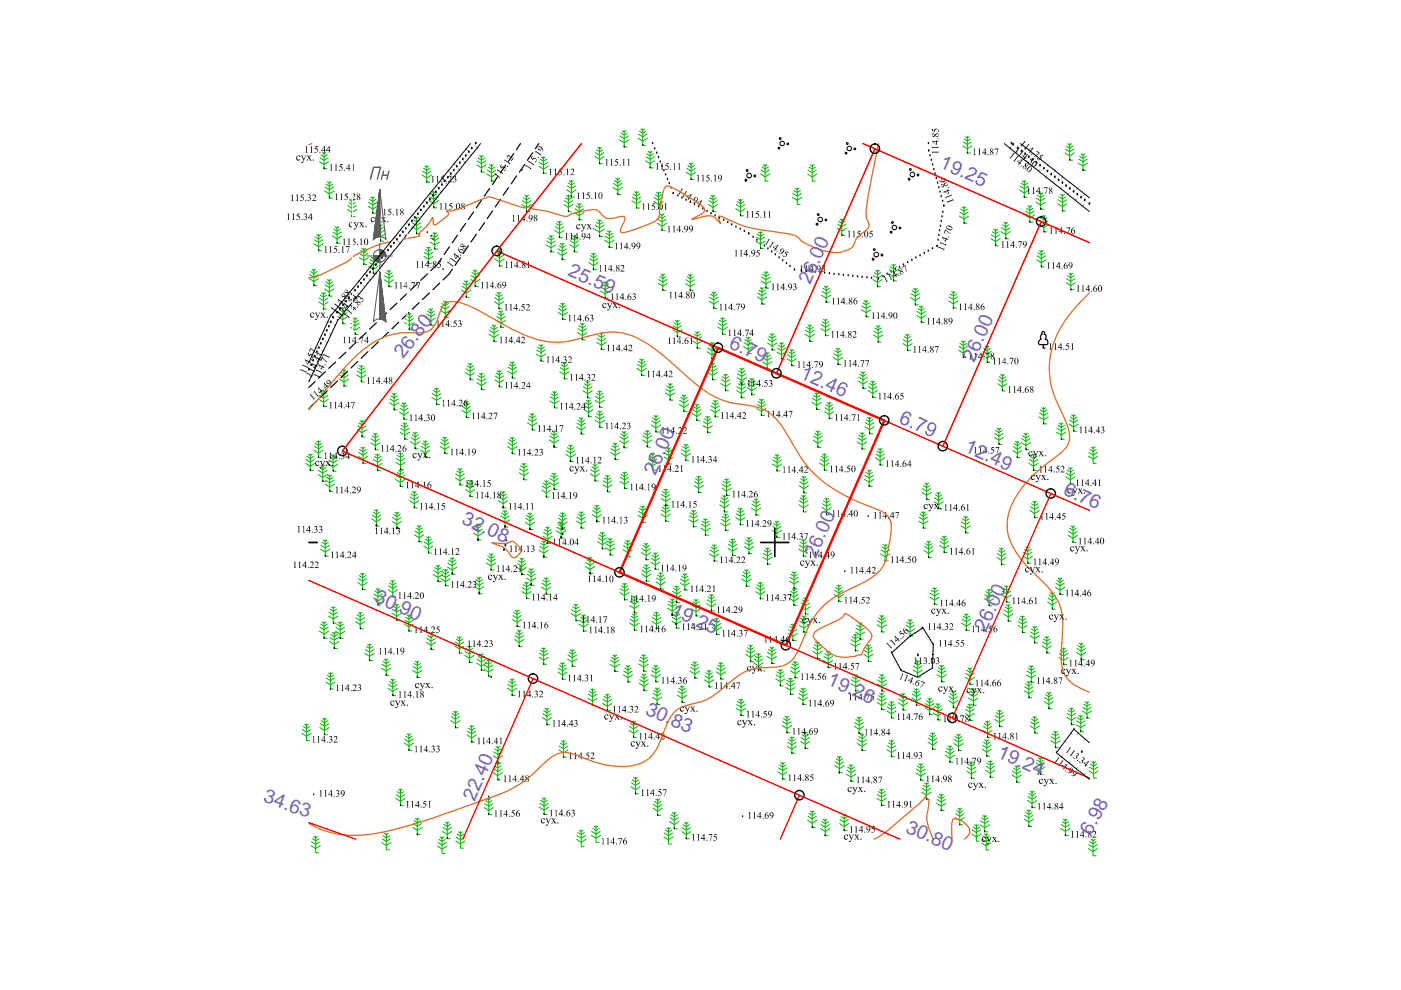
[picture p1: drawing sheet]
<svg xmlns="http://www.w3.org/2000/svg" width="297mm" height="210mm" viewBox="0 0 297 210" stroke-linecap="round" stroke-linejoin="round" font-family="sans-serif">
<defs><g id="words">
<g font-size="4.1" fill="#735cb8">
<text x="199.1" y="35.5" transform="rotate(24 199.1 35.5)">19.25</text>
<text x="120.3" y="58.4" transform="rotate(23 120.3 58.4)">25.59</text>
<text x="171.7" y="60.5" transform="rotate(-66 171.7 60.5)">26.00</text>
<text x="85.5" y="76.2" transform="rotate(-52 85.5 76.2)">26.80</text>
<text x="206.5" y="76.9" transform="rotate(-66 206.5 76.9)">26.00</text>
<text x="204.3" y="95.7" transform="rotate(23 204.3 95.7)">12.49</text>
<text x="139" y="101" transform="rotate(-66 139 101)">26.00</text>
<text x="225.3" y="104.8" transform="rotate(24 225.3 104.8)">6.76</text>
<text x="97.7" y="111" transform="rotate(24 97.7 111)">32.08</text>
<text x="173" y="118.6" transform="rotate(-66 173 118.6)">26.00</text>
<text x="79.2" y="127.5" transform="rotate(24 79.2 127.5)">30.90</text>
<text x="142.1" y="130.4" transform="rotate(24 142.1 130.4)">19.25</text>
<text x="175.3" y="145.1" transform="rotate(24 175.3 145.1)">19.26</text>
<text x="136.7" y="151.3" transform="rotate(24 136.7 151.3)">30.83</text>
<text x="211.2" y="160.5" transform="rotate(24 211.2 160.5)">19.24</text>
<text x="55.6" y="169.9" transform="rotate(20 55.6 169.9)">34.63</text>
<text x="100.6" y="170" transform="rotate(-66 100.6 170)">22.40</text>
<text x="191.9" y="176.4" transform="rotate(24 191.9 176.4)">30.80</text>
<text x="231.3" y="177.2" transform="rotate(-62 231.3 177.2)">6.98</text>
</g>
</g></defs>
<g fill="none" stroke="#000" stroke-width=".3">
<path d="M138.3 30.4h.1M138.8 31.6h.1M139.2 32.5h.1M139.6 33.4h.1M140 34.3h.1M140.4 35.3h.1M140.8 36.2h.1M141.1 37.1h.1M141.5 38h.1M141.9 38.9h.1M142.3 39.9h.1M196.9 30.4h.1"/>
<path d="M196.9 32h.1M197.2 33h.1M197.4 34h.1M197.7 35h.1M198 35.9h.1M198.2 36.9h.1M198.5 37.8h.1M198.8 38.8h.1M199.1 39.8h.1M142.7 41h.1M143.7 41.5h.1M144.6 42h.1"/>
<path d="M145.5 42.5h.1M146.3 42.9h.1M147.2 43.4h.1M148.1 43.9h.1M149 44.3h.1M149.9 44.8h.1M150.7 45.3h.1M151.6 45.8h.1M152.5 46.2h.1M153.4 46.7h.1M154.3 47.2h.1M155.2 47.7h.1"/>
<path d="M156 48.1h.1M156.9 48.6h.1M157.8 49.1h.1M158.8 49.6h.1M159.7 50.3h.1M160.5 50.9h.1M161.2 51.6h.1M162.1 52.2h.1M162.8 52.8h.1M163.6 53.4h.1M164.4 54h.1M165.2 54.7h.1"/>
<path d="M165.9 55.3h.1M166.8 55.9h.1M167.5 56.5h.1M168.4 57.2h.1M169.9 57.4h.1M170.9 57.5h.1M171.9 57.6h.1M172.9 57.7h.1M173.9 57.8h.1M174.8 57.9h.1M175.9 58h.1M176.8 58.2h.1"/>
<path d="M177.8 58.3h.1M178.8 58.4h.1M179.8 58.5h.1M180.8 58.6h.1M181.8 58.7h.1M182.8 58.8h.1M183.8 58.9h.1M184.8 59h.1M186.2 59.1h.1M187.2 58.6h.1M188.1 58.1h.1M189 57.7h.1"/>
<path d="M189.8 57.2h.1M190.7 56.6h.1M191.6 56.2h.1M192.4 55.7h.1M193.3 55.2h.1M194.2 54.7h.1M195.1 54.2h.1M196 53.7h.1M196.8 53.3h.1M197.7 52.7h.1M198.7 52.2h.1M198.9 50.9h.1"/>
<path d="M199.1 49.9h.1M199.2 48.9h.1M199.3 40.7h.1M199.4 48h.1M199.6 41.7h.1M199.6 46.9h.1M199.7 46h.1M199.9 42.7h.1M199.9 45h.1M200.1 43.7h.1"/>
</g>
<g fill="none" stroke="#00b800" stroke-width=".21">
<path d="M67.7 34.3l1 .6 1-.6M67.8 33.4l.9 .6 .9-.6M68 32.8l.7 .5 .7-.5M68.3 32.3l.4 .3 .4-.3M68.7 32.3v3.5h.6M68.9 39.7l.9 .5 .9-.5M69.1 39l.7 .5 .7-.5M69.4 38.6l.4 .3 .4-.3M69.8 38.5v3.5h.7M89.5 37.1l1 .7 1-.7M89.6 36.3l.9 .5 .9-.5M89.8 35.6l.7 .5 .7-.5"/>
<path d="M90.1 35.2l.4 .3 .4-.3M90.5 35.1v3.6h.6M101.1 35l1 .6 1-.6M101.2 34.1l.9 .6 .9-.6M101.4 33.5l.7 .5 .7-.5M101.7 33l.4 .3 .4-.3M102.1 33v3.5h.6M103.2 36.9l1 .6 1-.6M103.3 36.1l.9 .5 .9-.5M103.5 35.4l.7 .5 .7-.5M103.8 34.9l.4 .3 .4-.3M104.2 34.9v3.5h.7"/>
<path d="M114.3 35.3l.9 .6 1-.6M114.3 34.4l.9 .6 .9-.6M114.6 33.8l.6 .4 .7-.4M114.8 33.3l.4 .3 .4-.3M115.2 33.2v3.5h.7M120.3 39.4l.9 .6 .8-.6M120.4 38.8l.8 .4 .6-.4M120.7 38.3l.5 .3 .3-.3M121.2 38.3v3.5h.6M126.2 33.2l.9 .6 1-.6M126.2 32.4l.9 .5 .9-.5M126.4 31.8l.7 .4 .7-.4"/>
<path d="M126.7 31.2l.4 .3 .4-.3M127.1 31.2v3.5h.7M130 39.8l1 .5 1-.5M130.1 38.9l.9 .6 .9-.6M130.3 38.3l.7 .4 .7-.4M130.6 37.8l.4 .3 .4-.3M131 37.8v3.4h.6M131.4 29.7l.9 .6 1.1-.6M131.4 28.8l.9 .6 .9-.6M131.7 28.2l.6 .4 .7-.4M132 27.7l.3 .3 .5-.3M132.3 27.7v3.5h.7"/>
<path d="M135.3 29.3l1 .6 .9-.6M135.4 28.4l.9 .6 .9-.6M135.6 27.8l.7 .5 .6-.5M135.8 27.3l.5 .3 .4-.3M136.3 27.3v3.5h.6M136.9 34.1l.9 .6 1-.6M136.9 33.2l.9 .6 .9-.6M137.2 32.6l.6 .5 .7-.5M137.5 32.1l.3 .3 .5-.3M137.8 32.1v3.5h.7M145.5 36.5l1 .7 1-.7M145.6 35.7l.9 .6 .9-.6"/>
<path d="M145.8 35.1l.7 .4 .7-.4M146.1 34.6l.4 .3 .4-.3M146.5 34.5v3.6h.7M161.2 36.9l1 .6 1-.6M161.3 36l.9 .6 1-.6M161.5 35.4l.7 .5 .7-.5M161.8 34.9l.4 .3 .4-.3M162.2 34.9v3.5h.7M168.6 39.9l.4 .3 .4-.3M169 39.9v3.4h.7M171.2 36.9l1 .6 1-.6M171.3 36.1l.9 .5 .9-.5"/>
<path d="M171.5 35.4l.7 .5 .7-.5M171.8 35l.4 .2 .4-.2M172.2 34.9v3.5h.6M204.1 30.9l1 .6 1-.6M204.2 30.1l.9 .5 .9-.5M204.4 29.5l.7 .4 .7-.4M204.7 29l.4 .3 .4-.3M205.1 28.9v3.5h.6M216.3 39.5l.9 .5 .9-.5M216.5 38.8l.7 .5 .6-.5M216.7 38.4l.5 .3 .4-.3M217.2 38.3v3.5h.6"/>
<path d="M225.8 32.4l1 .7 1-.7M225.9 31.6l.9 .6 .9-.6M226.1 31l.7 .4 .7-.4M226.4 30.5l.4 .3 .4-.3M226.8 30.4v3.6h.7M228.6 34.6l1 .6 1-.6M228.7 33.7l.9 .6 .9-.6M228.9 33.1l.7 .5 .7-.5M229.2 32.6l.4 .3 .4-.3M229.6 32.6v3.5h.7M65.6 59.1l.9 .6 1-.6M65.7 58.2l.8 .6 .9-.6"/>
<path d="M65.9 57.6l.6 .4 .7-.4M66.2 57.1l.3 .3 .4-.3M66.5 57.1v3.5h.7M66.5 51.7l1.1 .6 .9-.6M66.7 50.8l.9 .6 .9-.6M66.8 50.2l.8 .5 .6-.5M67.1 49.7l.5 .3 .3-.3M67.6 49.7v3.5h.6M68.8 40.5l1 .6 1-.6M69.1 59.8l.7 .4 .7-.4M69.4 59.3l.4 .3 .4-.3M69.8 59.3v3.5h.6"/>
<path d="M70.4 50l1.1 .7 .9-.7M70.6 49.2l.9 .5 .8-.5M70.8 48.6l.7 .4 .6-.4M71 48.1l.5 .3 .3-.3M71.5 48v3.6h.6M73.7 44.4l.9 .6 1-.6M73.7 43.6l.9 .6 .9-.6M74 43l.6 .4 .7-.4M74.2 42.5l.4 .3 .4-.3M74.6 42.4v3.5h.7M76.2 54.6l.9 .6 1-.6M76.2 53.8l.9 .5 .9-.5"/>
<path d="M76.5 53.1l.6 .5 .7-.5M76.7 52.7l.4 .3 .4-.3M77.1 52.6v3.5h.7M78.1 43.7l.9 .6 1-.6M78.1 56.5l1.1 .6 .9-.6M78.1 42.9l.9 .5 .9-.5M78.3 55.7l.9 .5 .9-.5M78.4 42.2l.6 .5 .7-.5M78.4 55l.8 .5 .6-.5M78.6 41.8l.4 .3 .4-.3M78.7 54.6l.5 .3 .3-.3M79 41.7v3.5h.7"/>
<path d="M79.2 54.5v3.5h.6M79.7 49.6l1 .6 1-.6M79.8 48.8l.9 .6 .9-.6M80 48.1l.7 .5 .7-.5M80.3 47.7l.4 .3 .4-.3M80.7 47.6v3.5h.6M81.4 59.3l1.1 .6 .9-.6M81.5 58.5l1 .5 .9-.5M81.7 57.8l.8 .5 .6-.5M82 57.4l.5 .3 .3-.3M82.5 57.3v3.5h.6M87.3 48l1 .7 1-.7"/>
<path d="M87.4 47.2l.9 .6 .9-.6M87.6 46.6l.7 .4 .7-.4M87.9 46.1l.4 .3 .4-.3M88.3 46.1v3.5h.7M89.9 54.4l.9 .5 1-.5M90 53.5l.8 .6 .9-.6M90.2 52.9l.6 .4 .7-.4M90.5 52.4l.3 .3 .4-.3M90.8 52.4v3.4h.7M91 42.5l.9 .7 1.1-.7M91.1 41.7l.8 .5 1-.5M91.2 51.3l1 .6 .9-.6"/>
<path d="M91.3 50.5l.9 .5 .8-.5M91.3 41.1l.6 .4 .8-.4M91.5 49.8l.7 .5 .6-.5M91.6 40.6l.3 .3 .5-.3M91.8 49.4l.4 .3 .4-.3M91.9 40.6v3.5h.7M92.2 49.3v3.5h.6M98.4 59.6l.4 .3 .4-.3M98.8 59.5v3.5h.7M99.8 59.3l1 .6 .9-.6M99.9 58.4l.9 .6 .8-.6M100.1 57.8l.7 .4 .6-.4"/>
<path d="M100.3 57.3l.5 .3 .3-.3M100.8 57.2v3.5h.6M104.9 54.9l1 .6 1-.6M105 54.1l.9 .6 .9-.6M105.2 53.5l.7 .4 .7-.4M105.5 53l.4 .3 .4-.3M105.9 52.9v3.5h.7M110.7 43.4l.9 .6 1-.6M110.7 42.5l.9 .6 .9-.6M111 41.9l.6 .5 .8-.5M111.3 41.4l.3 .3 .5-.3M111.6 41.4v3.5h.7"/>
<path d="M115.8 51.9l1 .6 1-.6M116 51.1l.8 .5 .9-.5M116.1 50.5l.7 .4 .7-.4M116.4 50l.4 .2 .4-.2M116.8 49.9v3.5h.7M117.6 48.9l1 .6 1-.6M117.7 48l.9 .6 .9-.6M117.9 47.4l.7 .4 .7-.4M118.2 46.9l.4 .3 .4-.3M118.2 53.6l1 .6 1-.6M118.3 52.7l.9 .6 .9-.6M118.5 52.1l.7 .4 .7-.4"/>
<path d="M118.6 46.9v3.5h.7M118.8 51.6l.4 .3 .4-.3M119.2 51.6v3.5h.6M119.5 43.3l1 .7 1-.7M119.6 42.5l.9 .6 .9-.6M119.8 41.9l.7 .4 .7-.4M120.1 40.3l1.1 .6 .9-.6M120.1 41.4l.4 .3 .4-.3M120.5 41.4v3.5h.7M120.8 51.9l1 .6 1-.6M120.9 51.1l.9 .5 .9-.5M121.1 50.4l.7 .5 .7-.5"/>
<path d="M121.4 50l.4 .2 .4-.2M121.8 49.9v3.5h.6M121.8 45.1l1 .6 1-.6M121.9 44.3l.9 .5 .9-.5M122.1 43.6l.7 .5 .7-.5M122.4 43.2l.4 .2 .4-.2M122.8 43.1v3.5h.6M124.8 55.7l1.1 .6 .9-.6M125 54.8l.9 .6 .8-.6M125.2 54.2l.7 .5 .6-.5M125.4 53.7l.5 .3 .3-.3M125.9 53.7v3.5h.6"/>
<path d="M126.2 48.6l.9 .6 1-.6M126.2 47.8l.9 .5 1-.5M126.4 47.1l.7 .5 .7-.5M126.7 46.7l.4 .2 .5-.2M127.1 46.6v3.5h.7M127.9 59.8l.4 .2 .4-.2M128.2 50.9l1 .7 1-.7M128.3 50.1l.9 .5 .9-.5M128.3 59.7v3.5h.6M128.5 49.4l.7 .5 .7-.5M128.8 49l.4 .3 .4-.3M129.2 48.9v3.6h.6"/>
<path d="M134 42.6l1 .6 .9-.6M134.1 41.8l.9 .5 .8-.5M134.3 41.1l.7 .5 .6-.5M134.6 40.6l.4 .3 .4-.3M135 40.6v3.5h.6M138.6 42.7l1 .6 1-.6M138.7 41.9l.9 .6 .9-.6M138.9 41.3l.7 .4 .7-.4M139.2 40.8l.4 .3 .4-.3M139.4 47.3l1 .7 1-.7M139.5 46.5l.9 .5 .9-.5M139.6 40.7v3.5h.7"/>
<path d="M139.7 45.8l.7 .5 .7-.5M139.7 59.3l.8 .5 .9-.5M139.9 58.6l.6 .5 .7-.5M140 45.4l.4 .3 .4-.3M140.1 58.1l.4 .3 .4-.3M140.4 45.3v3.6h.6M140.5 58.1v3.5h.7M145.5 59.3l.8 .6 .9-.6M145.7 58.7l.6 .4 .7-.4M145.9 58.2l.4 .3 .4-.3M146.3 58.2v3.4h.7M150.2 43.4l1 .6 .9-.6"/>
<path d="M150.3 42.5l.9 .6 .9-.6M150.5 41.9l.7 .5 .6-.5M150.7 41.4l.5 .3 .4-.3M151.2 41.4v3.5h.6M156 44.2l1 .7 1-.7M156.1 43.4l.9 .5 .9-.5M156.3 42.8l.7 .4 .7-.4M156.6 42.3l.4 .3 .4-.3M157 42.2v3.6h.6M160.3 51.1l.9 .7 1-.7M160.4 50.3l.8 .5 .9-.5M160.6 49.7l.6 .4 .7-.4"/>
<path d="M160.8 49.2l.4 .3 .4-.3M161.2 49.1v3.6h.7M161.4 59.6l1 .6 1-.6M161.5 58.8l.9 .5 .9-.5M161.7 58.1l.7 .4 .7-.4M162 57.7l.4 .2 .4-.2M162.4 57.6v3.5h.6M168 41.9l1 .6 1-.6M168.1 41l.9 .6 .9-.6M168.3 40.4l.7 .4 .7-.4M177.5 48.4l1 .6 1-.6M177.6 47.5l.9 .6 .9-.6"/>
<path d="M177.8 46.9l.7 .5 .7-.5M178.1 46.4l.4 .3 .4-.3M178.5 46.4v3.5h.6M185.1 59.3l1 .6 .9-.6M185.2 58.4l.9 .6 .8-.6M185.4 57.8l.7 .5 .6-.5M185.7 57.3l.4 .3 .4-.3M186.1 57.3v3.5h.6M188.5 58l.9 .7 1-.7M188.6 57.2l.8 .5 .9-.5M188.8 56.6l.6 .4 .7-.4M189.1 56.1l.3 .3 .5-.3"/>
<path d="M189.4 56v3.6h.7M203.4 45.8l1 .6 1-.6M203.5 45l.9 .5 .9-.5M203.7 44.3l.7 .5 .7-.5M204 43.9l.4 .3 .4-.3M204.4 43.8v3.5h.6M210.1 50.6l1 .6 .9-.6M210.2 49.8l.9 .5 .9-.5M210.4 49.1l.7 .5 .7-.5M210.7 48.6l.4 .3 .4-.3M211.1 48.6v3.5h.6M212.3 49.1l.9 .6 1-.6"/>
<path d="M212.3 48.3l.9 .6 .9-.6M212.6 47.7l.6 .4 .7-.4M212.9 47.2l.3 .3 .5-.3M213.2 47.1v3.5h.7M216.2 40.3l1 .6 .9-.6M217.3 45.6l1.1 .6 .9-.6M217.5 44.7l.9 .6 .8-.6M217.6 44.2l.8 .4 .6-.4M217.9 43.6l.5 .3 .3-.3M218.4 43.6v3.5h.6M219.7 42.9l.9 .6 1.1-.6M219.8 42l.8 .6 1-.6"/>
<path d="M219.8 55.1l1 .6 1-.6M219.9 54.2l.9 .6 .9-.6M220 41.4l.6 .4 .8-.4M220.1 53.6l.7 .5 .7-.5M220.3 40.9l.3 .3 .5-.3M220.3 47.6l1 .7 1-.7M220.4 53.1l.4 .3 .4-.3M220.4 46.8l.9 .6 .9-.6M220.6 46.2l.7 .4 .7-.4M220.6 40.9v3.5h.7M220.8 53.1v3.5h.6M220.9 45.7l.4 .3 .4-.3"/>
<path d="M221.3 45.6v3.5h.7M224.3 43.2l1 .6 .9-.6M224.4 42.4l.9 .5 .8-.5M224.6 41.7l.7 .5 .6-.5M224.9 41.3l.4 .2 .4-.2M225.3 41.2v3.5h.6M226.1 59.9l.9 .6 1-.6M226.1 59.1l.9 .5 .9-.5M226.4 58.5l.6 .4 .7-.4M226.7 58l.3 .3 .5-.3M227 57.9v3.5h.7M67.6 64.1l1 .5 1-.5"/>
<path d="M67.7 63.2l.9 .6 .9-.6M67.9 62.6l.7 .4 .7-.4M68.2 62.1l.4 .3 .4-.3M68.6 62.1v3.4h.6M68.8 61.3l1 .6 1-.6M68.9 60.4l.9 .6 .9-.6M71.7 67.1l1 .7 1-.7M71.8 66.3l.9 .5 .9-.5M72 65.7l.7 .4 .7-.4M72.1 79.5l.8 .6 .9-.6M72.2 78.9l.7 .4 .7-.4M72.3 65.2l.4 .3 .4-.3"/>
<path d="M72.5 78.4l.4 .3 .4-.3M72.7 65.2v3.5h.6M72.9 78.4v3.5h.7M74.3 69.4l1 .6 1-.6M74.4 68.5l.9 .6 .9-.6M74.6 67.9l.7 .5 .7-.5M74.9 67.4l.4 .3 .4-.3M75.3 67.4v3.5h.6M75.6 79.5l1 .6 1-.6M75.7 78.7l.9 .5 .9-.5M75.9 78l.7 .4 .7-.4M76.2 77.6l.4 .2 .4-.2"/>
<path d="M76.6 77.5v3.5h.7M85.8 68.4l1 .6 1-.6M85.9 67.6l.9 .5 .9-.5M86.1 66.9l.7 .5 .7-.5M86.4 66.5l.4 .3 .4-.3M86.8 66.4v3.5h.6M90.4 67.4l1 .7 .9-.7M90.5 66.6l.9 .5 .8-.5M90.7 66l.7 .4 .6-.4M90.9 65.5l.5 .3 .3-.3M91.4 65.4v3.6h.6M93.4 65.8l1 .7 1-.7"/>
<path d="M93.5 65l.9 .5 .9-.5M93.7 64.3l.7 .5 .7-.5M94 63.9l.4 .3 .4-.3M94.4 63.8v3.6h.6M97.9 61.5l.9 .6 1-.6M98 60.7l.8 .6 .9-.6M98.2 60.1l.6 .4 .7-.4M98.7 79l1 .6 1-.6M98.8 78.2l.9 .5 .9-.5M99 77.6l.7 .4 .7-.4M99.3 77.1l.4 .2 .4-.2M99.7 77v3.5h.6"/>
<path d="M101.4 79.7l.7 .4 .7-.4M101.7 79.2l.4 .3 .4-.3M102.1 79.1v3.5h.6M103.8 70.9l.9 .6 1-.6M103.8 70.1l.9 .5 .9-.5M104.1 69.4l.6 .5 .8-.5M104.4 69l.3 .3 .5-.3M104.7 68.9v3.5h.7M104.8 64l1 .6 1-.6M104.9 63.1l.9 .6 .9-.6M105 79.7l.9 .6 .9-.6M105.1 62.5l.7 .4 .7-.4"/>
<path d="M105.2 79.1l.7 .4 .7-.4M105.2 67.9l1 .6 1-.6M105.3 67.1l.9 .5 .9-.5M105.4 62l.4 .3 .4-.3M105.5 78.6l.4 .3 .4-.3M105.5 66.5l.7 .4 .7-.4M105.8 66l.4 .3 .4-.3M105.8 62v3.5h.6M105.9 78.6v3.4h.6M106.2 65.9v3.5h.6M107.7 78.7l.9 .6 1-.6M107.7 77.9l.9 .5 .9-.5"/>
<path d="M108 77.2l.6 .4 .7-.4M108.2 76.8l.4 .2 .4-.2M108.6 76.7v3.5h.7M113.7 75.1l1 .6 1-.6M113.8 74.2l.9 .6 .9-.6M114 73.6l.7 .4 .7-.4M114.3 73.1l.4 .3 .4-.3M114.7 73.1v3.5h.7M118.3 66.3l1 .5 1-.5M118.4 65.4l.9 .6 .9-.6M118.6 64.8l.7 .4 .7-.4M118.7 78.8l1 .7 1-.7"/>
<path d="M118.8 78l.9 .5 .9-.5M118.9 64.3l.4 .3 .4-.3M119 77.3l.7 .5 .7-.5M119.3 64.3v3.4h.6M119.3 76.9l.4 .3 .4-.3M119.7 76.8v3.5h.6M122.5 70.5l1 .7 1-.7M122.6 69.7l.9 .5 .9-.5M122.8 69l.7 .5 .7-.5M123.1 68.6l.4 .3 .4-.3M123.5 68.5v3.6h.6M126.5 72.6l1 .6 1-.6"/>
<path d="M126.6 71.8l.9 .5 .9-.5M126.8 71.1l.7 .4 .7-.4M127.1 70.7l.4 .2 .4-.2M127.3 61.7l1 .6 1-.6M127.4 60.9l.9 .5 .9-.5M127.5 70.6v3.5h.6M127.6 60.2l.7 .5 .7-.5M135 78.1l1.1 .6 .9-.6M135.2 77.3l.9 .5 .8-.5M135.3 76.6l.8 .5 .6-.5M135.6 76.2l.5 .3 .3-.3M136.1 76.1v3.5h.6"/>
<path d="M139.6 60.1l.9 .6 1-.6M142.6 69.9l1 .6 1-.6M142.7 69.1l.9 .5 .9-.5M142.9 68.5l.7 .4 .7-.4M143.2 67.9l.4 .3 .4-.3M143.6 67.9v3.5h.6M145.4 60.2l.9 .5 1-.5M146.9 72.3l.9 .6 1-.6M146.9 71.5l.9 .5 1-.5M147.2 70.8l.6 .5 .7-.5M147.4 70.4l.4 .3 .5-.3M147.8 70.3v3.5h.7"/>
<path d="M149.9 74.6l1.1 .6 .9-.6M150 73.8l1 .5 .8-.5M150.1 79l1 .6 1-.6M150.2 78.1l.9 .6 .9-.6M150.2 73.2l.8 .4 .6-.4M150.4 63.9l.9 .6 1-.6M150.4 77.6l.7 .4 .7-.4M150.5 63l.8 .6 .9-.6M150.5 72.6l.5 .3 .3-.3M150.7 62.4l.6 .5 .7-.5M150.7 77l.4 .3 .4-.3M151 61.9l.3 .3 .5-.3"/>
<path d="M151 72.6v3.5h.6M151.1 77v3.5h.6M151.3 61.9v3.5h.7M152.2 69.4l1 .6 1-.6M152.3 68.5l.9 .6 .9-.6M152.5 67.9l.7 .4 .7-.4M152.8 67.4l.4 .3 .4-.3M153.1 79.8l.7 .5 .7-.5M153.2 67.4v3.5h.7M153.4 79.4l.4 .3 .4-.3M153.8 79.3v3.5h.7M156.4 79.2l.9 .6 .9-.6"/>
<path d="M156.6 78.6l.7 .4 .7-.4M156.9 78.1l.4 .3 .4-.3M157.3 78.1v3.5h.6M157.6 73.4l1 .7 1-.7M157.7 72.6l.9 .6 .9-.6M157.9 72l.7 .4 .7-.4M158.2 71.5l.4 .3 .4-.3M158.6 71.5v3.5h.7M160.6 62.9l.9 .7 1.1-.7M160.7 62.1l.8 .6 1-.6M160.9 61.5l.6 .4 .8-.4M161.2 61l.3 .3 .5-.3"/>
<path d="M161.5 61v3.5h.7M161.7 76.7l.9 .6 1.1-.6M161.8 75.9l.8 .5 1-.5M162 75.2l.6 .5 .8-.5M162.3 74.8l.3 .3 .5-.3M162.6 74.7v3.5h.7M162.7 72.7l1 .7 1-.7M162.8 71.9l.9 .5 .9-.5M163 71.2l.7 .5 .7-.5M163.3 70.8l.4 .3 .4-.3M163.7 70.7v3.5h.7M164.7 74.6l1 .6 1-.6"/>
<path d="M164.8 73.8l.9 .5 .9-.5M165 73.2l.7 .4 .7-.4M165.3 72.7l.4 .3 .4-.3M165.7 72.6v3.5h.6M166.9 76.1l1 .6 1-.6M167 75.2l.9 .6 .8-.6M167.2 74.6l.7 .5 .7-.5M167.5 74.1l.4 .3 .4-.3M167.9 74.1v3.5h.6M170.7 70.9l1 .6 1-.6M170.8 70l.9 .6 .9-.6M171 69.4l.7 .5 .7-.5"/>
<path d="M171.3 68.9l.4 .3 .4-.3M171.7 68.9v3.5h.6M174 69.7l1 .6 1-.6M174.1 68.8l.9 .6 .9-.6M174.2 62.6l1 .6 .9-.6M174.3 61.8l.9 .5 .9-.5M174.3 68.2l.7 .4 .7-.4M174.5 61.1l.7 .5 .7-.5M174.6 67.7l.4 .3 .4-.3M174.8 60.7l.4 .3 .4-.3M175 67.7v3.5h.6M175.2 60.6v3.5h.6"/>
<path d="M176.7 75.8l1 .6 .9-.6M176.8 75l.9 .5 .9-.5M177 74.3l.7 .5 .7-.5M177.2 73.9l.5 .2 .4-.2M177.7 73.8v3.5h.6M182.1 80l.9 .6 .9-.6M182.3 79.3l.7 .5 .6-.5M182.5 78.9l.5 .3 .3-.3M182.6 65.7l1 .6 1-.6M182.7 64.9l.9 .5 .9-.5M182.9 64.2l.7 .4 .7-.4M183 78.8v3.5h.6"/>
<path d="M183.2 63.8l.4 .2 .4-.2M183.6 63.7v3.5h.7M185.2 71l1 .6 1-.6M185.3 70.2l.9 .5 .9-.5M185.5 69.6l.7 .4 .7-.4M185.8 69.1l.4 .3 .4-.3M186.2 69v3.5h.6M191.4 72.9l1 .5 1-.5M191.5 72l.9 .6 .9-.6M191.7 71.4l.7 .4 .7-.4M192 70.9l.4 .3 .4-.3M192.4 70.9v3.4h.6"/>
<path d="M193.1 63.1l1 .7 .9-.7M193.2 62.3l.9 .5 .8-.5M193.4 61.6l.7 .5 .6-.5M193.7 61.2l.4 .3 .4-.3M194.1 61.1v3.5h.6M194.4 66.9l.9 .6 1-.6M194.4 66l.9 .6 .9-.6M194.6 65.4l.7 .4 .7-.4M194.9 64.9l.4 .3 .4-.3M195.3 64.9v3.5h.7M201.1 63.8l1 .6 1-.6M201.2 62.9l.9 .6 .9-.6"/>
<path d="M201.4 62.3l.7 .5 .7-.5M201.7 61.8l.4 .3 .4-.3M202.1 61.8v3.5h.7M203.2 74.3l1 .6 1-.6M203.3 73.4l.9 .6 .9-.6M203.5 72.8l.7 .4 .7-.4M203.8 72.3l.4 .3 .4-.3M204.2 72.3v3.5h.7M208.3 75.4l1 .5 1-.5M208.4 74.5l.9 .6 .9-.6M208.6 73.9l.7 .4 .7-.4M208.9 73.4l.4 .3 .4-.3"/>
<path d="M209.3 73.4v3.4h.6M211.8 79.9l.7 .4 .7-.4M212.1 79.4l.4 .3 .4-.3M212.5 79.4v3.5h.6M64.8 98.3l1 .6 1-.6M64.9 97.4l.9 .6 .9-.6M65.1 96.8l.7 .4 .7-.4M65.4 96.3l.4 .3 .4-.3M65.8 96.3v3.5h.6M66.5 95.5l1 .6 1-.6M66.6 94.6l.9 .6 .9-.6M66.8 94l.7 .4 .7-.4"/>
<path d="M67.1 93.5l.4 .3 .4-.3M67.5 99.7l.9 .6 .9-.6M67.5 93.5v3.5h.7M67.6 84.7l1 .6 1-.6M67.7 99.1l.7 .5 .7-.5M67.7 83.9l.9 .5 .9-.5M67.9 83.2l.7 .5 .7-.5M68 98.6l.4 .3 .4-.3M68.2 82.7l.4 .3 .4-.3M68.4 98.6v3.5h.6M68.6 82.7v3.5h.7M69.6 98.4l1 .6 1-.6"/>
<path d="M69.7 97.5l.9 .6 .9-.6M69.9 96.9l.7 .5 .7-.5M70.2 96.4l.4 .3 .4-.3M70.6 96.4v3.5h.6M71.9 80.3l1 .7 1-.7M75.8 91.1l1 .6 .9-.6M75.9 90.3l.9 .5 .8-.5M75.9 96.8l1.1 .6 .9-.6M76.1 95.9l.9 .6 .9-.6M76.1 89.7l.7 .4 .6-.4M76.2 95.3l.8 .4 .6-.4M76.3 89.2l.5 .3 .3-.3"/>
<path d="M76.5 94.8l.5 .3 .3-.3M76.8 89.1v3.5h.6M77 94.8v3.5h.6M78.6 93.9l1 .6 1-.6M78.7 93l.9 .6 .9-.6M78.9 92.4l.7 .4 .7-.4M79.1 98.3l1 .6 .9-.6M79.2 97.4l.9 .6 .8-.6M79.2 91.9l.4 .3 .4-.3M79.4 96.8l.7 .4 .6-.4M79.6 91.9v3.5h.6M79.6 96.3l.5 .3 .3-.3"/>
<path d="M80.1 96.3v3.5h.6M82.6 85.4l1 .6 .9-.6M82.7 84.6l.9 .5 .9-.5M82.9 83.9l.7 .5 .6-.5M83.2 83.4l.4 .3 .4-.3M83.6 83.4v3.5h.6M83.9 98l1 .6 1-.6M84 97.2l.9 .5 .9-.5M84.2 96.6l.7 .4 .7-.4M84.5 99.7l.4 .3 .4-.3M84.5 96.1l.4 .3 .4-.3M84.7 87.4l.9 .6 1-.6"/>
<path d="M84.8 86.5l.8 .6 .9-.6M84.8 91.7l1 .5 1-.5M84.9 99.7v3.5h.6M84.9 90.8l.9 .6 .9-.6M84.9 96v3.5h.7M85 85.9l.6 .5 .7-.5M85.1 90.2l.7 .4 .7-.4M85.3 85.4l.3 .3 .5-.3M85.4 89.7l.4 .3 .4-.3M85.6 85.4v3.5h.7M85.8 89.7v3.4h.6M87 93.6l1 .7 1-.7"/>
<path d="M87.1 92.8l.9 .5 .9-.5M87.3 92.2l.7 .4 .7-.4M87.6 91.7l.4 .3 .4-.3M88 91.7v3.5h.6M89.2 95.5l1 .6 .9-.6M89.3 94.6l.9 .6 .9-.6M89.5 94l.7 .4 .6-.4M89.7 93.5l.5 .3 .4-.3M90.2 93.5v3.4h.6M91.6 84.3l1 .6 1-.6M91.7 83.4l.9 .6 .9-.6M91.9 82.8l.7 .4 .7-.4"/>
<path d="M92.2 82.3l.4 .3 .4-.3M92.6 82.3v3.5h.6M93.3 94.7l1 .6 1-.6M93.4 93.8l.9 .6 .9-.6M93.6 93.2l.7 .4 .7-.4M93.9 92.7l.4 .3 .4-.3M94.3 92.7v3.5h.7M96.9 99.9l.6 .4 .7-.4M97.1 99.4l.4 .3 .4-.3M97.5 99.3v3.5h.7M97.9 87l1 .6 1-.6M98 86.1l.9 .6 .9-.6"/>
<path d="M98.2 85.5l.7 .5 .7-.5M98.5 85l.4 .3 .4-.3M98.9 85v3.5h.6M101.1 81.1l1 .6 1-.6M101.2 80.3l.9 .6 .9-.6M104.9 80.6l1 .6 .9-.6M107.6 94.7l1 .6 1-.6M107.7 93.9l.9 .5 .9-.5M107.9 93.2l.7 .5 .7-.5M108.2 92.8l.4 .2 .4-.2M108.6 92.7v3.5h.7M110.2 99.4l.9 .5 .9-.5"/>
<path d="M110.4 98.8l.7 .4 .7-.4M110.7 98.3l.4 .3 .4-.3M111.1 98.2v3.5h.6M111.8 89.7l1.1 .6 .9-.6M112 88.8l.9 .6 .8-.6M112.1 88.2l.8 .4 .6-.4M112.4 87.7l.5 .3 .3-.3M112.9 87.7v3.5h.6M116.5 93.3l1 .6 1-.6M116.6 85l1 .6 .9-.6M116.6 92.5l.9 .5 .9-.5M116.7 84.2l.9 .5 .8-.5"/>
<path d="M116.8 91.8l.7 .5 .7-.5M116.9 83.5l.7 .4 .6-.4M117.1 91.4l.4 .3 .4-.3M117.2 83.1l.4 .2 .4-.2M117.5 91.3v3.5h.6M117.6 83v3.5h.6M120 96.4l1 .6 1-.6M120.1 95.5l.9 .6 .9-.6M120.3 94.9l.7 .4 .7-.4M120.6 94.4l.4 .3 .4-.3M121 94.4v3.5h.6M122.3 90.6l.9 .5 1-.5"/>
<path d="M122.3 89.7l.9 .6 .9-.6M122.6 89.1l.6 .4 .7-.4M122.8 88.6l.4 .3 .4-.3M123.2 88.6v3.4h.7M123.6 82.8l1 .7 1-.7M123.7 82l.9 .6 .9-.6M123.8 86.8l1 .7 1-.7M123.9 81.4l.7 .4 .7-.4M123.9 86l.9 .6 .9-.6M124.1 85.4l.7 .4 .7-.4M124.2 80.9l.4 .3 .4-.3M124.4 84.9l.4 .3 .4-.3"/>
<path d="M124.6 80.9v3.5h.7M124.8 84.8v3.5h.6M125.3 99.6l.9 .6 .8-.6M125.5 99l.7 .4 .6-.4M125.7 98.5l.5 .3 .3-.3M126.2 84.9l.9 .6 1-.6M126.2 98.5v3.5h.6M126.2 89.1l1 .6 1-.6M126.2 84l.9 .6 1-.6M126.3 88.3l.9 .6 .9-.6M126.4 83.4l.7 .4 .7-.4M126.5 87.7l.7 .4 .7-.4"/>
<path d="M126.7 82.9l.4 .3 .5-.3M126.8 87.2l.4 .3 .4-.3M127.1 82.9v3.5h.7M127.2 87.1v3.5h.6M129.5 95.9l.9 .7 1-.7M129.5 95.1l.9 .6 .9-.6M129.8 94.5l.6 .4 .7-.4M130 94l.4 .3 .4-.3M130.4 93.9v3.6h.7M131.4 93.5l.9 .6 1-.6M131.4 92.6l.9 .6 .9-.6M131.7 92l.6 .5 .7-.5"/>
<path d="M131.9 91.5l.4 .3 .4-.3M132.3 91.5v3.5h.7M136.2 93.3l1 .6 1-.6M136.3 92.4l.9 .6 .9-.6M136.5 91.8l.7 .4 .7-.4M136.8 91.3l.4 .3 .4-.3M137.2 91.3v3.5h.7M137.4 98.1l1 .7 1-.7M137.5 97.3l.9 .6 .9-.6M137.7 96.7l.7 .4 .7-.4M138 96.2l.4 .3 .4-.3M138.1 90.1l1 .6 1-.6"/>
<path d="M138.2 89.2l.9 .6 .9-.6M138.4 88.6l.7 .5 .7-.5M138.4 96.1v3.6h.6M138.7 88.1l.4 .3 .4-.3M139.1 88.1v3.5h.6M140.8 96.9l1 .6 .9-.6M140.9 96.1l.9 .5 .9-.5M141.1 83.3l1 .6 1-.6M141.1 95.4l.7 .4 .7-.4M141.2 82.5l.9 .6 .9-.6M141.4 95l.4 .2 .4-.2M141.4 81.9l.7 .4 .7-.4"/>
<path d="M141.7 81.4l.4 .3 .4-.3M141.8 94.9v3.5h.6M142.1 81.3v3.5h.6M144 85.7l1 .7 1-.7M144.1 84.9l.9 .5 .9-.5M144.3 84.2l.7 .5 .7-.5M144.4 96.2l1 .6 1-.6M144.5 95.3l.9 .6 .9-.6M144.6 83.8l.4 .3 .4-.3M144.7 94.7l.7 .4 .7-.4M145 83.7v3.5h.6M145 94.2l.4 .3 .4-.3"/>
<path d="M145.4 94.2v3.5h.7M146.8 87.7l.9 .6 1-.6M146.9 86.8l.8 .6 .9-.6M147.1 86.2l.6 .5 .7-.5M147.4 85.7l.3 .3 .5-.3M147.7 85.7v3.5h.7M149.1 90.3l.9 .5 1-.5M149.1 89.4l.9 .6 .9-.6M149.4 88.8l.6 .4 .7-.4M149.6 88.3l.4 .3 .5-.3M150 88.3v3.4h.7M150.7 86.9l.9 .6 1-.6"/>
<path d="M150.7 86.1l.9 .5 .9-.5M151 85.4l.6 .5 .7-.5M151.3 84.9l.3 .3 .5-.3M151.6 84.9v3.5h.7M152.8 81.3l1 .7 1-.7M153 80.5l.8 .5 .9-.5M156.2 82.8l1 .6 1-.6M156.3 80.1l1 .6 1-.6M156.3 82l.9 .6 .9-.6M156.5 81.4l.7 .4 .7-.4M156.8 80.9l.4 .3 .4-.3M157.2 80.8v3.5h.6"/>
<path d="M158.4 82.2l1 .6 1-.6M158.5 81.4l.9 .5 .9-.5M158.7 80.7l.7 .5 .7-.5M159 80.3l.4 .3 .4-.3M159.4 80.2v3.5h.7M160.4 86.6l1.1 .6 .9-.6M160.6 85.8l.9 .5 .8-.5M160.7 85.1l.8 .5 .6-.5M161 84.7l.5 .3 .3-.3M161.5 84.6v3.5h.6M163.7 98.4l1.1 .6 .9-.6M163.8 97.5l1 .6 .9-.6"/>
<path d="M164 96.9l.8 .4 .6-.4M164.3 96.4l.5 .3 .3-.3M164.8 96.4v3.5h.6M172.2 85.3l.9 .6 1.1-.6M172.3 84.5l.8 .5 1-.5M172.4 93.3l1 .7 1-.7M172.5 83.8l.6 .5 .8-.5M172.5 92.5l.9 .5 .9-.5M172.7 91.9l.7 .4 .7-.4M172.8 83.4l.3 .3 .5-.3M173 91.4l.4 .3 .4-.3M173.1 83.3v3.5h.7"/>
<path d="M173.4 91.4v3.5h.6M173.8 98.2l1 .6 1-.6M173.9 97.4l.9 .5 .9-.5M174.1 96.7l.7 .5 .7-.5M174.4 96.3l.4 .3 .4-.3M174.8 96.2v3.5h.6M174.8 87.3l1 .6 1-.6M174.9 86.4l.9 .6 .9-.6M175.1 85.8l.7 .5 .7-.5M175.4 85.3l.4 .3 .4-.3M175.8 85.3v3.5h.6M181.8 93.7l1 .6 1-.6"/>
<path d="M181.9 92.9l.9 .5 .9-.5M182 80.8l1 .6 .9-.6M182.1 92.2l.7 .5 .7-.5M182.4 91.8l.4 .2 .4-.2M182.8 91.7v3.5h.6M183.4 90.5l1 .6 1-.6M183.5 89.6l.9 .6 .9-.6M183.7 89l.7 .5 .7-.5M183.9 99.7l.4 .2 .4-.2M184 88.5l.4 .3 .4-.3M184 82.8l1 .6 1-.6M184.1 82l.9 .5 .9-.5"/>
<path d="M184.3 99.6v3.5h.6M184.3 81.3l.7 .4 .7-.4M184.4 88.5v3.5h.6M184.6 80.9l.4 .2 .4-.2M185 80.8v3.5h.7M185.6 97.1l1 .6 1-.6M185.7 96.3l.9 .5 .9-.5M185.9 95.6l.7 .5 .7-.5M186.2 95.1l.4 .3 .4-.3M186.6 95.1v3.5h.6M210.8 92.8l1 .5 1-.5M210.9 91.9l.9 .6 .9-.6"/>
<path d="M211.1 91.3l.7 .4 .7-.4M211.4 90.8l.4 .3 .4-.3M211.5 81.4l1 .6 1-.6M211.6 80.5l.9 .6 .9-.6M211.8 90.8v3.4h.6M214.7 95.5l1 .6 1-.6M214.8 94.7l.9 .6 .9-.6M215 94.1l.7 .4 .7-.4M215.3 93.6l.4 .3 .4-.3M215.7 93.5v3.5h.6M216.5 93.9l1 .5 1-.5M216.6 93l.9 .6 .9-.6"/>
<path d="M216.8 92.4l.7 .4 .7-.4M217.1 91.9l.4 .3 .4-.3M217.5 91.9v3.4h.6M218.1 98.3l1 .5 1-.5M218.2 97.4l.9 .6 .9-.6M218.4 96.8l.7 .4 .7-.4M218.7 96.3l.4 .3 .4-.3M219.1 96.3v3.4h.7M220.3 88.4l1 .6 1-.6M220.4 87.5l.9 .6 .9-.6M220.6 86.9l.7 .5 .7-.5M220.9 86.4l.4 .3 .4-.3"/>
<path d="M221.3 86.4v3.5h.6M224 91.7l1 .5 1-.5M224.1 90.8l.9 .6 .9-.6M224.3 90.2l.7 .4 .7-.4M224.6 89.7l.4 .3 .4-.3M225 89.7v3.4h.6M226.3 99.7l.6 .4 .7-.4M226.5 99.2l.4 .3 .4-.3M226.7 89.9l.9 .7 1-.7M226.7 89.1l.9 .5 .9-.5M226.9 99.1v3.5h.7M226.9 88.4l.7 .5 .7-.5"/>
<path d="M227.2 88l.4 .3 .4-.3M227.6 87.9v3.5h.7M230.8 96.7l1 .7 .9-.7M230.9 95.9l.9 .6 .9-.6M231.1 95.3l.7 .4 .7-.4M231.4 94.8l.4 .3 .4-.3M231.8 94.7v3.6h.6M67.4 100.6l1 .6 1-.6M67.9 116.5l1.1 .6 .9-.6M68.1 115.6l.9 .6 .9-.6M68.2 115l.8 .4 .6-.4M68.5 114.5l.5 .3 .3-.3"/>
<path d="M68.9 102.7l1 .6 1-.6M69 114.5v3.4h.6M69 101.8l.9 .6 .9-.6M69.2 101.2l.7 .4 .7-.4M69.5 100.7l.4 .3 .4-.3M69.9 100.7v3.5h.6M78.8 110l1 .7 1-.7M78.9 109.2l.9 .6 .9-.6M79.1 108.6l.7 .4 .7-.4M79.4 108.1l.4 .3 .4-.3M79.8 108v3.5h.6M83.2 110.6l1 .6 .9-.6"/>
<path d="M83.3 109.7l.9 .6 .8-.6M83.5 109.1l.7 .4 .6-.4M83.8 108.6l.4 .3 .4-.3M83.9 101.6l1 .7 1-.7M84 100.8l.9 .5 .9-.5M84.2 108.6v3.5h.6M84.2 100.2l.7 .4 .7-.4M86.8 106.2l1 .6 1-.6M87 105.4l.8 .5 .9-.5M87.1 104.7l.7 .5 .7-.5M87.4 104.2l.4 .3 .4-.3M87.8 104.2v3.5h.7"/>
<path d="M87.9 113.4l1 .6 .9-.6M88 112.6l.9 .5 .8-.5M88.2 111.9l.7 .5 .6-.5M88.5 111.5l.4 .3 .4-.3M88.9 111.4v3.5h.6M89.8 115.8l1 .6 1-.6M89.9 114.9l.9 .6 .9-.6M90.1 114.3l.7 .4 .7-.4M90.4 113.8l.4 .3 .4-.3M90.8 113.8v3.5h.7M92.5 119.9l.4 .3 .4-.3M92.9 119.8v3.5h.6"/>
<path d="M95 119.4l.9 .5 .9-.5M95.2 118.7l.7 .5 .7-.5M95.5 118.3l.4 .3 .4-.3M95.9 118.2v3.6h.6M96.6 101.3l.9 .6 1-.6M96.6 100.5l.9 .5 .9-.5M98.7 103.8l1 .6 1-.6M98.8 103l.9 .5 .8-.5M99 102.3l.7 .4 .7-.4M99.3 101.9l.4 .2 .4-.2M99.7 101.8v3.5h.6M100.4 113l.9 .6 1.1-.6"/>
<path d="M100.5 112.2l.8 .5 1-.5M100.7 111.5l.6 .5 .8-.5M101 111.1l.3 .3 .5-.3M101.3 111v3.5h.7M103.1 119.4l1 .6 1-.6M103.3 118.5l.8 .6 .9-.6M103.4 117.9l.7 .4 .7-.4M103.7 117.4l.4 .3 .4-.3M104.1 117.4v3.5h.7M105.7 106.2l1 .6 1-.6M105.8 105.4l.9 .5 .9-.5M106 104.7l.7 .5 .7-.5"/>
<path d="M106 110.2l1.1 .7 .9-.7M106.2 109.4l.9 .5 .9-.5M106.3 104.2l.4 .3 .4-.3M106.3 108.8l.8 .4 .6-.4M106.6 108.3l.5 .3 .3-.3M106.7 104.2v3.5h.6M107.1 108.2v3.6h.6M109.7 119.5l.9 .6 .9-.6M109.9 118.9l.7 .4 .7-.4M110.1 100.2l1 .6 1-.6M110.2 118.4l.4 .3 .4-.3M110.6 118.3v3.5h.7"/>
<path d="M111.4 110.7l1 .7 .9-.7M111.5 109.9l.9 .5 .8-.5M111.7 109.3l.7 .4 .6-.4M111.9 108.8l.5 .3 .3-.3M112.4 108.8v3.5h.6M114.3 116.7l1 .6 1-.6M114.4 115.8l.9 .6 .9-.6M114.6 115.2l.7 .5 .7-.5M114.9 103.9l.9 .6 1-.6M114.9 114.7l.4 .3 .4-.3M114.9 103l.9 .6 .9-.6M115.1 113.7l1 .6 1-.6"/>
<path d="M115.1 102.4l.7 .5 .7-.5M115.2 112.9l.9 .6 .9-.6M115.3 114.7v3.5h.7M115.4 112.3l.7 .4 .7-.4M115.4 101.9l.4 .3 .4-.3M115.7 111.8l.4 .3 .4-.3M115.8 101.9v3.5h.7M116.1 111.7v3.5h.7M116.5 102.3l1 .6 .9-.6M116.6 101.5l.9 .5 .9-.5M116.8 100.8l.7 .5 .7-.5M117.1 100.4l.4 .2 .4-.2"/>
<path d="M117.5 100.3v3.5h.6M118 112.6l1 .6 .9-.6M118.1 111.8l.9 .5 .8-.5M118.3 111.1l.7 .4 .6-.4M118.3 110.7l1 .6 1-.6M118.4 109.9l.9 .5 .8-.5M118.6 110.7l.4 .2 .4-.2M118.6 109.2l.7 .4 .7-.4M118.9 108.8l.4 .2 .4-.2M119 110.6v3.5h.6M119.3 108.7v3.5h.6M122.3 110.5l.9 .6 1-.6"/>
<path d="M122.3 109.6l.9 .6 .9-.6M122.6 109l.6 .5 .7-.5M122.8 108.5l.4 .3 .4-.3M123.2 108.5v3.5h.7M124.2 119.3l.9 .5 .9-.5M124.4 118.7l.7 .4 .7-.4M124.7 118.2l.4 .2 .4-.2M125.1 118.1v3.5h.6M125.2 100.5l1 .6 .9-.6M125.6 109.1l.9 .6 1.1-.6M125.6 108.2l.9 .6 .9-.6M125.9 107.7l.6 .4 .7-.4"/>
<path d="M126.2 107.1l.3 .3 .5-.3M126.5 107.1v3.5h.7M126.7 114.9l1 .6 1-.6M126.8 114l.9 .6 .9-.6M127 113.4l.7 .4 .7-.4M127.3 112.9l.4 .3 .4-.3M127.7 112.9v3.5h.7M127.8 102.8l1 .6 1-.6M127.9 101.9l.9 .6 .9-.6M128.1 101.3l.7 .4 .7-.4M128.4 100.8l.4 .3 .4-.3M128.4 116.2l1 .6 .9-.6"/>
<path d="M128.5 115.3l.9 .6 .9-.6M128.7 114.7l.7 .4 .6-.4M128.8 100.8v3.5h.7M128.9 114.2l.5 .3 .4-.3M129.4 114.2v3.5h.6M131.4 102.1l1 .6 1-.6M131.5 101.2l.9 .6 .9-.6M131.7 100.6l.7 .4 .7-.4M132 100.1l.4 .3 .4-.3M132.1 116.5l1 .7 1-.7M132.2 115.7l.9 .5 .9-.5M132.4 100.1v3.5h.7"/>
<path d="M132.4 115.1l.7 .4 .7-.4M132.7 114.6l.4 .3 .4-.3M133.1 114.6v3.5h.6M135.3 109.3l1 .6 .9-.6M135.4 108.4l.9 .6 .9-.6M135.6 107.8l.7 .4 .6-.4M135.8 107.3l.5 .3 .4-.3M136 117.2l1 .6 1-.6M136.1 116.3l.9 .6 .9-.6M136.3 107.3v3.5h.6M136.3 115.7l.7 .4 .7-.4M136.6 115.2l.4 .3 .4-.3"/>
<path d="M136.7 119.8l.3 .3 .5-.3M137 115.2v3.5h.6M137 119.7v3.5h.7M138 119.2l.9 .6 1-.6M138 118.4l.9 .5 .9-.5M138.3 117.7l.6 .5 .7-.5M138.6 117.2l.3 .3 .5-.3M138.9 117.2v3.5h.7M140.1 109l1 .6 1-.6M140.2 105.7l1 .6 1-.6M140.3 108.2l.8 .5 .9-.5M140.3 104.9l.9 .5 .9-.5"/>
<path d="M140.4 107.5l.7 .5 .7-.5M140.5 104.2l.7 .4 .7-.4M140.7 107.1l.4 .3 .4-.3M140.8 103.8l.4 .2 .4-.2M141.1 107v3.5h.7M141.2 103.7v3.5h.6M146.1 110.2l.9 .6 1-.6M146.1 109.3l.9 .6 .9-.6M146.3 108.7l.7 .5 .7-.5M146.6 108.2l.4 .3 .4-.3M147 108.2v3.5h.7M147.2 103l.9 .5 1-.5"/>
<path d="M147.2 102.1l.9 .6 1-.6M147.4 101.5l.7 .4 .7-.4M147.7 101l.4 .3 .4-.3M148.1 101v3.4h.7M148.6 112l1 .6 1-.6M148.7 111.1l.9 .6 .9-.6M148.9 110.5l.7 .5 .7-.5M149.2 110l.4 .3 .4-.3M149.6 110v3.5h.6M150.5 117.5l.9 .6 1-.6M150.5 116.6l.9 .6 .9-.6M150.7 116l.7 .4 .7-.4"/>
<path d="M151 115.5l.4 .3 .4-.3M151.4 115.5v3.5h.7M152.6 107l1 .7 1-.7M152.7 106.2l.9 .5 .9-.5M152.8 111l1 .5 1-.5M152.9 105.5l.7 .5 .7-.5M153 110.1l.8 .6 .9-.6M153.1 103.5l1 .6 1-.6M153.1 109.5l.7 .4 .7-.4M153.2 102.7l.9 .6 .8-.6M153.2 105.1l.4 .3 .4-.3M153.4 102.1l.7 .4 .7-.4"/>
<path d="M153.4 109l.4 .3 .4-.3M153.6 105v3.5h.7M153.7 101.6l.4 .3 .4-.3M153.8 109v3.4h.7M154.1 101.5v3.5h.6M154.3 116.2l1 .7 1-.7M154.4 115.4l.9 .6 .9-.6M154.6 114.8l.7 .4 .7-.4M154.9 114.3l.4 .3 .4-.3M155.3 114.3v3.5h.7M156 109.7l1 .7 .9-.7M156.1 108.9l.9 .6 .9-.6"/>
<path d="M156.3 108.3l.7 .4 .6-.4M156.5 107.8l.5 .3 .4-.3M157 107.7v3.6h.6M157.8 115.9l1 .6 1-.6M157.9 115.1l.9 .5 .9-.5M158.1 114.4l.7 .5 .7-.5M158.4 114l.4 .3 .4-.3M158.8 113.9v3.5h.6M159.3 107.7l1 .6 1-.6M159.4 106.9l.9 .5 .9-.5M159.6 106.3l.7 .4 .7-.4M159.9 105.8l.4 .2 .4-.2"/>
<path d="M160.3 105.7v3.5h.7M161.8 118.2l.9 .5 1-.5M161.8 117.3l.9 .6 .9-.6M162.1 116.7l.6 .4 .7-.4M162.3 116.2l.4 .3 .4-.3M162.7 116.2v3.4h.7M163.7 112.5l1 .6 1-.6M163.8 111.6l.9 .6 .9-.6M164 111l.7 .4 .7-.4M164.3 110.5l.4 .3 .4-.3M164.7 110.5v3.5h.7M169.4 107l.9 .7 1.1-.7"/>
<path d="M169.4 116.4l.9 .7 1.1-.7M169.4 103l1 .6 1-.6M169.5 106.2l.8 .5 .9-.5M169.5 115.6l.8 .5 .9-.5M169.5 102.2l.9 .5 .9-.5M169.7 105.5l.6 .5 .8-.5M169.7 114.9l.6 .5 .8-.5M169.8 101.5l.6 .5 .7-.5M170 105.1l.3 .3 .5-.3M170 114.5l.3 .3 .5-.3M170 101l.4 .3 .4-.3M170.3 105v3.5h.7"/>
<path d="M170.3 114.4v3.5h.7M170.4 101v3.5h.7M174.3 107.6l1 .6 .9-.6M174.4 106.8l.9 .6 .8-.6M174.6 106.2l.7 .4 .6-.4M174.9 105.7l.4 .3 .4-.3M175.3 105.6v3.5h.6M183.3 101.6l1 .6 1-.6M183.4 100.8l.9 .5 .9-.5M183.6 100.2l.7 .4 .7-.4M186.7 117.4l1 .6 1-.6M186.8 116.6l.9 .5 .9-.5"/>
<path d="M187 116l.7 .4 .7-.4M187.3 115.5l.4 .3 .4-.3M187.7 115.4v3.5h.6M194.8 110.5l.9 .6 1.1-.6M194.9 109.6l.8 .6 .9-.6M195.1 109l.6 .5 .8-.5M195.4 108.5l.3 .3 .5-.3M195.5 104.4l1 .6 1-.6M195.6 103.6l.9 .5 .9-.5M195.7 108.5v3.5h.7M195.8 103l.7 .4 .7-.4M195.9 116.7l1 .6 1-.6"/>
<path d="M196 115.9l.9 .6 .9-.6M196.1 102.5l.4 .2 .4-.2M196.2 115.3l.7 .4 .7-.4M196.5 102.4v3.5h.6M196.5 114.8l.4 .3 .4-.3M196.9 114.7v3.5h.6M198 106.4l1 .6 1-.6M198.1 105.5l.9 .6 .9-.6M198.3 104.9l.7 .5 .7-.5M198.6 104.4l.4 .3 .4-.3M199 104.4v3.5h.6M199.2 115.7l1 .5 1-.5"/>
<path d="M199.3 114.8l.9 .6 .9-.6M199.5 114.2l.7 .4 .7-.4M199.8 113.7l.4 .3 .4-.3M200.2 113.7v3.4h.6M203.8 111.5l.9 .6 1-.6M203.8 110.7l.9 .5 1-.5M204 110l.7 .4 .7-.4M204.3 109.6l.4 .2 .4-.2M204.7 109.5v3.5h.7M211.4 118.2l.9 .6 1-.6M211.5 117.3l.8 .6 .9-.6M211.7 116.7l.6 .5 .7-.5"/>
<path d="M211.9 116.2l.4 .3 .4-.3M212.3 116.2v3.5h.7M216.9 117.9l1 .6 1-.6M217 117.1l.9 .5 .9-.5M217.2 116.5l.7 .4 .7-.4M217.5 116l.4 .2 .4-.2M217.9 116v3.4h.6M218.4 108.2l1 .7 .9-.7M218.5 107.4l.9 .6 .9-.6M218.7 106.8l.7 .4 .6-.4M218.9 106.3l.5 .3 .4-.3M219.4 106.3v3.5h.6"/>
<path d="M226 101.1l.9 .6 1-.6M226.1 100.3l.8 .5 .9-.5M226.5 113.5l1 .6 1-.6M226.6 112.6l.9 .6 .9-.6M226.8 112l.7 .5 .7-.5M227.1 111.5l.4 .3 .4-.3M227.5 111.5v3.5h.6M67.7 133.8l1 .7 1-.7M67.8 133l.9 .5 .9-.5M68 132.3l.7 .5 .7-.5M68.3 131.9l.4 .3 .4-.3M68.7 131.8v3.5h.6"/>
<path d="M69.7 130.6l1 .6 1-.6M69.8 129.8l.9 .5 .8-.5M69.9 136l1 .6 .9-.6M70 135.2l.9 .5 .9-.5M70 129.2l.7 .4 .7-.4M70.2 134.5l.7 .5 .6-.5M70.3 128.7l.4 .2 .4-.2M70.5 134.1l.4 .2 .4-.2M70.7 128.7v3.4h.6M70.9 134v3.5h.6M71.2 133.9l.9 .6 1-.6M71.2 133l.9 .6 .9-.6"/>
<path d="M71.5 132.4l.6 .4 .7-.4M71.7 131.9l.4 .3 .4-.3M72.1 131.9v3.4h.7M75.4 131.8l1 .6 1-.6M75.5 131l.9 .5 .9-.5M75.7 130.3l.7 .5 .7-.5M75.9 123.5l.9 .7 1.1-.7M75.9 122.7l.9 .5 .9-.5M76 129.9l.4 .2 .4-.2M76.2 122l.6 .5 .8-.5M76.4 129.8v3.5h.6M76.5 121.6l.3 .3 .5-.3"/>
<path d="M76.8 121.5v3.5h.7M77.3 138.6l1.1 .5 .9-.5M77.5 137.7l.9 .6 .8-.6M77.7 137.1l.7 .4 .6-.4M77.9 136.6l.5 .3 .3-.3M78.4 136.6v3.4h.6M79.2 126.8l.9 .6 1.1-.6M79.2 125.9l.9 .6 .9-.6M79.5 125.3l.6 .5 .7-.5M79.8 124.8l.3 .3 .5-.3M80.1 124.8v3.5h.7M81.4 139.7l.5 .3 .4-.3"/>
<path d="M81.9 139.7v3.5h.6M82.3 125.1l1 .6 .9-.6M82.4 124.2l.9 .6 .9-.6M82.6 123.6l.7 .4 .6-.4M82.8 123.1l.5 .3 .4-.3M83.1 130l1 .7 1-.7M83.2 129.2l.9 .6 .9-.6M83.3 123.1v3.5h.6M83.4 128.6l.7 .4 .7-.4M83.7 128.1l.4 .3 .4-.3M84.1 128.1v3.5h.7M85.7 132.3l1 .6 1-.6"/>
<path d="M85.8 131.5l.9 .5 .9-.5M86 130.9l.7 .4 .7-.4M86.3 130.4l.4 .3 .4-.3M86.7 130.3v3.5h.6M90.4 136.2l1 .6 1-.6M90.5 135.4l.9 .5 .9-.5M90.7 134.7l.7 .5 .7-.5M91 134.2l.4 .3 .4-.3M91.4 134.2v3.5h.6M91.9 121.8l1 .6 1-.6M92 121l.9 .5 .9-.5M92.2 120.4l.7 .4 .7-.4"/>
<path d="M93.5 122.7l1 .6 1-.6M93.6 121.9l.9 .5 .9-.5M93.8 121.2l.7 .5 .7-.5M94.1 120.8l.4 .2 .4-.2M94.5 120.7v3.5h.6M94.9 120.2l1 .7 1-.7M96.4 137l1 .6 1-.6M96.5 136.1l.9 .6 .9-.6M96.7 135.5l.7 .5 .7-.5M97 135l.4 .3 .4-.3M97.4 135v3.5h.6M98.6 139l.9 .6 1-.6"/>
<path d="M98.6 138.1l.9 .6 .9-.6M98.8 137.5l.7 .4 .7-.4M99.1 137l.4 .3 .4-.3M99.5 137v3.5h.7M100.6 124.4l1 .6 1-.6M100.7 123.5l.9 .6 .9-.6M100.9 122.9l.7 .5 .7-.5M101.2 122.4l.4 .3 .4-.3M101.2 139.8l.9 .5 .9-.5M101.4 139.1l.7 .5 .6-.5M101.6 122.4v3.5h.6M101.7 138.7l.4 .3 .4-.3"/>
<path d="M102.1 138.6v3.5h.6M103.2 139.9l.4 .3 .4-.3M103.6 139.9v3.5h.6M108.7 131.4l.9 .6 1-.6M108.8 130.5l.8 .6 .9-.6M109 129.9l.6 .4 .7-.4M109.1 135.6l1 .6 1-.6M109.2 134.7l.9 .6 .9-.6M109.3 129.4l.3 .3 .5-.3M109.4 134.2l.7 .4 .7-.4M109.6 120.3l1 .6 1-.6M109.6 129.4v3.4h.7"/>
<path d="M109.7 133.6l.4 .3 .4-.3M110.1 133.6v3.5h.6M110.7 125.4l.9 .6 1-.6M110.7 124.6l.9 .5 .9-.5M111 124l.6 .4 .7-.4M111.2 123.5l.4 .3 .4-.3M111.6 122.6l1 .6 1-.6M111.6 123.4v3.5h.7M111.7 121.7l.9 .6 .9-.6M111.9 121.1l.7 .4 .7-.4M112.2 120.6l.4 .3 .4-.3M112.6 120.6v3.5h.7"/>
<path d="M114.3 139.4l1 .6 .9-.6M114.4 138.5l.9 .6 .9-.6M114.6 137.9l.7 .4 .7-.4M114.8 124.5l1 .6 1-.6M114.9 137.4l.4 .3 .4-.3M114.9 123.7l.9 .5 .9-.5M115.1 123l.7 .4 .7-.4M115.3 137.4v3.4h.6M115.4 122.6l.4 .2 .4-.2M115.8 122.5v3.5h.7M120.4 139.7l.9 .7 1-.7M120.4 138.9l.9 .5 1-.5"/>
<path d="M120.7 138.3l.6 .4 .7-.4M120.9 137.8l.4 .3 .5-.3M121.1 130.1l1 .6 1-.6M121.2 129.3l.9 .5 .9-.5M121.3 137.8v3.5h.7M121.4 128.7l.7 .4 .7-.4M121.7 128.1l.4 .3 .4-.3M122.1 128.1v3.5h.6M122.8 132.3l.9 .6 1-.6M122.9 131.5l.8 .5 .9-.5M123.1 130.9l.6 .4 .7-.4M123.4 130.4l.3 .3 .5-.3"/>
<path d="M123.7 130.3v3.5h.7M124.1 120.1l1 .6 1-.6M129.5 140l.8 .5 1-.5M129.7 139.4l.6 .4 .8-.4M130 138.9l.3 .3 .5-.3M130.3 138.9v3.5h.7M131.4 125.6l1 .7 1-.7M131.5 124.8l.9 .6 .9-.6M131.7 124.2l.7 .4 .7-.4M132 123.7l.4 .3 .4-.3M132.4 123.7v3.5h.7M133.5 132.1l1 .6 1-.6"/>
<path d="M133.5 128.4l1 .6 1-.6M133.6 131.3l.9 .5 .9-.5M133.6 127.6l.9 .5 .9-.5M133.8 130.6l.7 .5 .7-.5M133.8 126.9l.7 .5 .7-.5M134.1 130.2l.4 .2 .4-.2M134.1 126.4l.4 .3 .4-.3M134.5 130.1v3.5h.6M134.5 126.4v3.5h.6M135.6 140l.9 .5 .9-.5M135.8 139.3l.7 .5 .7-.5M136.1 138.9l.4 .2 .4-.2"/>
<path d="M136.1 121.7l.9 .6 1-.6M136.1 120.9l.9 .6 .9-.6M136.4 120.3l.6 .4 .8-.4M136.5 138.8v3.5h.6M138.2 131.8l1 .6 1-.6M138.3 130.9l.9 .6 .9-.6M138.5 130.3l.7 .4 .7-.4M138.8 129.8l.4 .3 .4-.3M139.1 123.4l1 .6 1-.6M139.2 129.8v3.5h.6M139.2 122.6l.9 .5 .9-.5M139.4 121.9l.7 .5 .7-.5"/>
<path d="M139.7 121.5l.4 .3 .4-.3M140.1 121.4v3.5h.6M141.5 128.9l1 .7 1-.7M141.6 128.1l.9 .6 .9-.6M141.8 127.5l.7 .4 .7-.4M142.1 127l.4 .3 .4-.3M142.5 131.7l.9 .6 1-.6M142.5 126.2l1 .6 .9-.6M142.5 130.9l.9 .5 1-.5M142.5 127v3.5h.7M142.6 125.4l.9 .5 .9-.5M142.7 130.2l.7 .4 .7-.4"/>
<path d="M142.8 124.8l.7 .4 .6-.4M143 129.8l.4 .2 .4-.2M143 124.3l.5 .2 .3-.2M143.4 129.7v3.5h.7M143.5 124.2v3.5h.6M144.2 123.6l1 .6 1-.6M144.3 122.8l.9 .5 .9-.5M144.5 122.1l.7 .5 .7-.5M144.8 121.7l.4 .3 .4-.3M145.2 121.6v3.5h.6M146.6 129.1l1 .6 1-.6M146.7 128.2l.9 .6 .9-.6"/>
<path d="M146.9 127.6l.7 .5 .7-.5M147.2 127.1l.4 .3 .4-.3M147.6 127.1v3.5h.6M149.9 128l.9 .7 1-.7M149.9 127.2l.9 .5 .9-.5M150.2 126.5l.6 .5 .7-.5M150.4 126.1l.4 .3 .4-.3M150.8 126v3.5h.7M151 133l.9 .6 1.1-.6M151 132.2l.9 .6 .9-.6M151.3 131.6l.6 .4 .7-.4M151.6 131.1l.3 .3 .5-.3"/>
<path d="M151.9 131v3.5h.7M157.3 122.8l1 .6 1-.6M157.4 121.9l.9 .6 .9-.6M157.6 121.3l.7 .5 .7-.5M157.9 120.8l.4 .3 .4-.3M158.2 138.8l.9 .6 1-.6M158.2 138l.9 .5 .9-.5M158.3 120.8v3.5h.6M158.5 137.3l.6 .5 .7-.5M158.7 136.8l.4 .3 .4-.3M159.1 136.8v3.5h.7M159.9 139.7l.9 .6 .9-.6"/>
<path d="M160.1 139.1l.7 .4 .7-.4M160.2 125.4l1 .7 1-.7M160.3 124.6l.9 .6 .9-.6M160.4 138.6l.4 .3 .4-.3M160.5 124l.7 .4 .7-.4M160.8 123.5l.4 .3 .4-.3M160.8 138.6v3.5h.7M161.2 123.4v3.6h.6M162.6 139.2l1.1 .6 .9-.6M162.7 138.3l1 .6 .8-.6M162.9 137.7l.8 .5 .6-.5M163.2 137.2l.5 .3 .3-.3"/>
<path d="M163.7 137.2v3.5h.6M167.1 134.3l1 .6 1-.6M167.2 133.5l.9 .5 .9-.5M167.3 126.8l1 .7 1-.7M167.4 123.2l1 .6 .9-.6M167.4 126l.9 .6 .9-.6M167.4 132.8l.7 .5 .7-.5M167.5 122.4l.9 .5 .8-.5M167.6 125.4l.7 .4 .7-.4M167.7 132.4l.4 .2 .4-.2M167.7 121.8l.7 .4 .6-.4M167.9 124.9l.4 .3 .4-.3"/>
<path d="M168 121.3l.4 .3 .4-.3M168.1 132.3v3.5h.6M168.3 124.8v3.6h.7M168.4 121.2v3.5h.6M169.5 132.5l.9 .7 1-.7M169.5 131.7l.9 .5 .9-.5M169.8 131.1l.6 .4 .7-.4M169.8 128.7l1 .6 .9-.6M169.9 127.8l.9 .6 .9-.6M170.1 130.6l.3 .3 .5-.3M170.1 127.2l.7 .5 .7-.5M170.3 126.7l.5 .3 .4-.3"/>
<path d="M170.4 130.6v3.5h.7M170.8 126.7v3.5h.6M172.3 138.1l1 .6 1-.6M172.4 137.3l.9 .5 .9-.5M172.6 136.7l.7 .4 .7-.4M172.9 136.1l.4 .3 .4-.3M173.3 136.1v3.5h.6M174.7 139.2l.9 .5 .9-.5M174.9 138.6l.7 .4 .7-.4M175.2 138.1l.4 .2 .4-.2M175.6 138v3.5h.6M176.9 126l.9 .7 1-.7"/>
<path d="M177 125.2l.8 .5 .9-.5M177.2 124.5l.6 .5 .7-.5M177.5 124.1l.3 .3 .5-.3M177.8 124v3.6h.7M180.4 136.5l1 .6 .9-.6M180.5 135.6l.9 .6 .8-.6M180.7 135l.7 .4 .6-.4M181 134.5l.4 .3 .4-.3M181.4 134.5v3.5h.6M181.4 134l1 .6 1-.6M181.5 133.2l.9 .5 .9-.5M181.7 132.5l.7 .5 .6-.5"/>
<path d="M182 132l.4 .3 .4-.3M182.4 132v3.5h.6M183.1 138.7l1 .7 1-.7M183.2 137.9l.9 .5 .9-.5M183.4 137.2l.7 .5 .7-.5M183.7 136.8l.4 .3 .4-.3M184.1 136.7v3.6h.6M186 132.5l.9 .6 1.1-.6M186.1 131.6l.8 .6 1-.6M186.3 131l.6 .4 .8-.4M186.6 130.5l.3 .3 .5-.3M186.9 130.5v3.5h.7"/>
<path d="M191.9 133.4l1.1 .6 .9-.6M192.1 132.5l.9 .6 .8-.6M192.2 131.9l.8 .4 .6-.4M192.5 131.4l.5 .3 .3-.3M193 131.4v3.5h.6M197.1 126.6l1.1 .7 .9-.7M197.2 125.8l1 .5 .9-.5M197.4 125.1l.8 .5 .6-.5M197.7 124.7l.5 .3 .3-.3M198.2 124.6v3.5h.6M203.9 132.1l1 .7 1-.7M204 131.3l.9 .5 .9-.5"/>
<path d="M204.2 130.6l.7 .5 .7-.5M204.5 130.2l.4 .3 .4-.3M204.9 130.1v3.5h.6M208.7 126.9l1 .7 1-.7M208.8 126.1l.9 .6 .9-.6M209 125.4l.7 .5 .7-.5M209.3 125l.4 .3 .4-.3M209.7 124.9v3.5h.6M212.4 126.2l1 .6 1-.6M212.5 125.3l.9 .6 .9-.6M212.7 124.7l.7 .4 .7-.4M212.8 130.2l1 .6 1-.6"/>
<path d="M212.9 129.3l.9 .6 .9-.6M213 124.2l.4 .3 .4-.3M213.1 128.7l.7 .5 .7-.5M213.4 128.2l.4 .3 .4-.3M213.4 124.2v3.5h.6M213.8 128.2v3.5h.6M215.8 132.6l1 .6 1-.6M215.9 131.8l.9 .5 .9-.5M216.1 131.1l.7 .5 .7-.5M216.4 130.6l.4 .3 .4-.3M216.8 130.6v3.5h.6M218.4 134.8l1 .6 1-.6"/>
<path d="M218.5 134l.9 .5 .9-.5M218.7 133.4l.7 .4 .6-.4M219 132.8l.4 .3 .4-.3M219.4 132.8v3.5h.6M220.9 136.9l1.1 .7 .9-.7M221.1 136.1l.9 .6 .8-.6M221.2 135.5l.8 .4 .6-.4M221.5 135l.5 .3 .3-.3M222 135v3.4h.6M222.1 127.6l1 .7 1-.7M222.2 126.8l.9 .6 .9-.6M222.4 126.2l.7 .4 .7-.4"/>
<path d="M222.7 125.7l.4 .3 .4-.3M223.1 125.6v3.6h.6M223.8 124.5l.9 .6 1.1-.6M223.9 123.7l.8 .5 .9-.5M224.1 123l.6 .5 .8-.5M224.4 122.6l.3 .3 .5-.3M224.5 139.4l1 .6 1-.6M224.6 138.6l.9 .5 .9-.5M224.7 122.5v3.5h.7M224.8 137.9l.7 .4 .7-.4M225.1 137.5l.4 .2 .4-.2M225.5 137.4v3.5h.6"/>
<path d="M228.2 138.3l1 .7 1-.7M228.3 137.5l.9 .5 .9-.5M228.5 136.9l.7 .4 .7-.4M228.8 136.4l.4 .3 .4-.3M229.2 136.4v3.5h.7M64 155.5l1 .6 1-.6M64.1 154.7l.9 .5 .9-.5M64.3 154.1l.7 .4 .7-.4M64.6 153.5l.4 .3 .4-.3M65 153.5v3.5h.6M67.8 154.3l1 .6 1-.6M67.9 153.4l.9 .6 .9-.6"/>
<path d="M68.1 152.8l.7 .4 .7-.4M68.4 152.3l.4 .3 .4-.3M68.8 152.3v3.5h.6M69.1 144.6l1 .6 .9-.6M69.2 143.8l.9 .5 .9-.5M69.4 143.1l.7 .5 .6-.5M69.7 142.7l.4 .3 .4-.3M70.1 142.6v3.5h.6M80.9 141.7l1 .6 .9-.6M81 140.8l.9 .6 .9-.6M81.2 140.2l.7 .5 .7-.5M82.3 146l1 .6 1-.6"/>
<path d="M82.4 145.2l.9 .5 .9-.5M82.6 144.5l.7 .4 .7-.4M82.9 144l.4 .3 .4-.3M83.3 144v3.5h.6M85.7 157.6l1 .6 1-.6M85.8 156.7l.9 .6 .9-.6M86 156.1l.7 .4 .7-.4M86.3 155.6l.4 .3 .4-.3M86.7 155.6v3.5h.6M87.5 142.2l1 .5 1-.5M87.6 141.3l.9 .6 .9-.6M87.8 140.7l.7 .4 .7-.4"/>
<path d="M88.1 140.2l.4 .3 .4-.3M88.5 140.2v3.4h.6M95.6 152.8l1 .6 .9-.6M95.7 151.9l.9 .6 .9-.6M95.9 151.3l.7 .5 .6-.5M96.2 150.8l.4 .3 .4-.3M96.6 150.8v3.5h.6M99 155.8l1 .7 1-.7M99.1 155l.9 .6 .9-.6M99.3 154.4l.7 .4 .7-.4M99.6 153.9l.4 .3 .4-.3M100 153.8v3.6h.6"/>
<path d="M101.1 140.6l1 .6 .9-.6M102.6 141.9l1 .6 1-.6M102.7 141l.9 .6 .9-.6M102.9 140.4l.7 .4 .7-.4M104.7 159.4l.9 .6 .9-.6M104.9 158.8l.7 .4 .7-.4M105.2 158.3l.4 .3 .4-.3M105.6 158.2v3.6h.6M107.6 145.9l1 .7 1-.7M107.7 145.1l.9 .5 .9-.5M107.9 144.4l.7 .5 .7-.5M108.2 144l.4 .3 .4-.3"/>
<path d="M108.6 143.9v3.5h.6M115 152.1l1 .7 .9-.7M115.1 151.3l.9 .5 .8-.5M115.3 150.7l.7 .4 .6-.4M115.5 150.2l.5 .3 .3-.3M116 150.2v3.5h.6M118.3 142.5l1 .6 .9-.6M118.4 141.6l.9 .6 .8-.6M118.5 159l1 .6 .9-.6M118.6 158.2l.9 .6 .9-.6M118.6 141l.7 .5 .6-.5M118.8 157.6l.7 .4 .6-.4"/>
<path d="M118.8 140.5l.5 .3 .3-.3M119.1 157.1l.4 .3 .4-.3M119.3 140.5v3.5h.6M119.5 157v3.5h.6M124.7 148l.9 .7 1-.7M124.8 147.2l.8 .5 .9-.5M125 146.6l.6 .4 .7-.4M125.3 146.1l.3 .3 .4-.3M125.6 146.1v3.5h.7M127.8 149.1l1 .7 1-.7M127.9 148.3l.9 .5 .9-.5M128.1 147.7l.7 .4 .7-.4"/>
<path d="M128.4 147.2l.4 .3 .4-.3M128.8 147.2v3.5h.6M129.4 140.8l.9 .7 1.1-.7M132.2 143.1l.9 .6 1-.6M132.2 142.3l.9 .5 .9-.5M132.5 141.6l.6 .5 .7-.5M132.8 141.1l.3 .3 .5-.3M133.1 141.1v3.5h.7M133.4 154.9l.9 .5 1-.5M133.4 154l.9 .6 .9-.6M133.6 153.4l.7 .4 .7-.4M133.9 152.9l.4 .3 .4-.3"/>
<path d="M134.3 152.9v3.4h.7M135.5 140.8l1 .6 1-.6M135.6 144.9l.9 .6 1-.6M135.6 144.1l.9 .6 .9-.6M135.8 143.5l.7 .4 .7-.4M136.1 143l.4 .3 .4-.3M136.5 142.9v3.5h.7M138 143l1.1 .7 .9-.7M138.1 142.2l1 .5 .9-.5M138.3 147.8l1 .7 1-.7M138.3 141.6l.8 .4 .6-.4M138.4 147l.9 .5 .9-.5"/>
<path d="M138.6 146.3l.7 .5 .7-.5M138.6 141.1l.5 .3 .3-.3M138.9 145.9l.4 .3 .4-.3M139.1 141.1v3.5h.6M139.3 145.8v3.6h.7M143.6 147.4l1 .6 1-.6M143.7 146.6l.9 .5 .9-.5M143.9 145.9l.7 .5 .7-.5M144.2 145.5l.4 .3 .4-.3M144.6 145.4v3.5h.6M146.3 142.3l1 .6 1-.6M146.4 141.5l.9 .5 .9-.5"/>
<path d="M146.6 140.8l.7 .5 .7-.5M146.9 140.4l.4 .2 .4-.2M147.3 140.3v3.5h.7M149.4 144.1l.9 .6 1-.6M149.4 143.3l.9 .5 1-.5M149.6 142.7l.7 .4 .7-.4M149.9 142.2l.4 .3 .4-.3M150.3 142.1v3.5h.7M151.8 142.5l1 .6 1-.6M151.9 141.6l.9 .6 1-.6M152.1 141l.7 .4 .7-.4M152.4 140.5l.4 .3 .4-.3"/>
<path d="M152.8 140.5v3.5h.7M156.1 150.2l1 .6 1-.6M156.2 149.4l.9 .5 .9-.5M156.4 148.7l.7 .4 .7-.4M156.7 148.3l.4 .2 .4-.2M157.1 148.2v3.5h.6M159.8 140.5l1 .7 1-.7M164.5 143.9l.9 .6 1-.6M164.5 143.1l.9 .5 .9-.5M164.8 142.5l.6 .4 .7-.4M165.1 142l.3 .3 .5-.3M165.4 141.9v3.5h.7"/>
<path d="M165.8 153.8l1 .7 1-.7M165.9 153l.9 .5 .9-.5M166.1 152.4l.7 .4 .7-.4M166.4 151.9l.4 .3 .4-.3M166.6 145.8l1 .5 1-.5M166.7 144.9l.9 .6 .9-.6M166.8 151.8v3.6h.7M166.9 144.3l.7 .4 .7-.4M166.9 158.2l1 .6 1-.6M167 157.4l.9 .5 .9-.5M167.2 143.8l.4 .3 .4-.3M167.2 156.8l.7 .4 .7-.4"/>
<path d="M167.5 156.3l.4 .2 .4-.2M167.6 143.8v3.4h.6M167.6 142.2l1 .6 1-.6M167.7 141.4l.9 .5 .9-.5M167.9 156.2v3.5h.6M167.9 140.8l.7 .4 .7-.4M168.2 140.3l.4 .2 .4-.2M168.6 140.3v3.4h.6M169.3 147.9l1 .6 .9-.6M169.4 147.1l.9 .5 .9-.5M169.6 146.4l.7 .5 .6-.5M169.8 157.2l.9 .6 1-.6"/>
<path d="M169.8 156.4l.9 .5 .9-.5M169.8 145.9l.5 .3 .3-.3M170.1 155.7l.6 .5 .8-.5M170.3 145.9v3.5h.6M170.3 155.3l.4 .2 .5-.2M170.7 155.2v3.5h.7M174.6 140l1 .6 1-.6M180.4 145l1 .6 1-.6M180.5 144.1l.9 .6 .9-.6M180.7 143.5l.7 .5 .7-.5M181 143l.4 .3 .4-.3M181.1 154l1.1 .6 .9-.6"/>
<path d="M181.2 153.2l1 .6 .8-.6M181.4 152.6l.8 .4 .6-.4M181.4 143v3.5h.7M181.7 152.1l.5 .3 .3-.3M181.8 157.6l1 .6 1-.6M181.9 156.8l.9 .6 .9-.6M182.1 156.2l.7 .4 .7-.4M182.2 152v3.5h.6M182.4 155.7l.4 .3 .4-.3M182.8 155.7v3.4h.6M186 148.9l.9 .7 1-.7M186 145l1 .6 1-.6"/>
<path d="M186.1 148.1l.8 .6 .9-.6M186.1 144.2l.9 .5 .9-.5M186.3 147.5l.6 .4 .7-.4M186.3 143.6l.7 .4 .7-.4M186.5 147l.4 .3 .4-.3M186.6 143l.4 .3 .4-.3M186.9 146.9v3.6h.7M187 143v3.5h.6M188 159l1 .6 1-.6M188 150.7l1 .6 1-.6M188.1 158.1l.9 .6 .9-.6M188.1 149.9l.9 .6 .9-.6"/>
<path d="M188.3 157.5l.7 .4 .7-.4M188.3 149.3l.7 .4 .7-.4M188.6 157l.4 .3 .4-.3M188.6 148.8l.4 .3 .4-.3M189 156.9v3.5h.7M189 148.8v3.4h.7M190.5 149l1 .6 .9-.6M190.6 148.2l.9 .6 .9-.6M190.8 147.6l.7 .4 .7-.4M191.1 147.1l.4 .3 .4-.3M191.5 147v3.5h.6M193.3 148l1 .6 1-.6"/>
<path d="M193.4 147.2l.9 .5 .9-.5M193.6 142.1l1 .6 1-.6M193.6 146.5l.7 .5 .7-.5M193.7 141.2l.9 .6 .9-.6M193.9 146.1l.4 .2 .4-.2M193.9 140.6l.7 .5 .7-.5M194.2 140.1l.4 .3 .4-.3M194.3 146v3.5h.6M194.6 140.1v3.5h.6M196.1 150l1 .6 1-.6M196.2 149.2l.9 .5 .9-.5M196.4 148.5l.7 .5 .7-.5"/>
<path d="M196.7 148.1l.4 .3 .4-.3M196.8 157.4l.9 .6 1-.6M196.9 156.5l.8 .6 .9-.6M197.1 155.9l.6 .4 .7-.4M197.1 148v3.5h.6M197.4 155.4l.3 .3 .5-.3M197.7 155.4v3.5h.7M197.9 151.2l1 .6 1-.6M198 150.3l.9 .6 .9-.6M198.2 149.7l.7 .5 .7-.5M198.5 149.2l.4 .3 .4-.3M198.7 143l.9 .7 1.1-.7"/>
<path d="M198.8 142.2l.8 .5 1-.5M198.9 149.2v3.5h.6M199 141.6l.6 .4 .8-.4M199.3 141.1l.3 .3 .5-.3M199.6 141.1v3.5h.7M200.5 159.3l.9 .6 .9-.6M200.7 158.7l.7 .4 .7-.4M201 158.2l.4 .3 .4-.3M201.1 148.5l1 .7 1-.7M201.2 147.7l.9 .6 .9-.6M201.4 147.1l.7 .4 .7-.4M201.4 158.1v3.5h.7"/>
<path d="M201.7 146.6l.4 .3 .4-.3M202.1 146.6v3.5h.6M202.2 157.6l1 .6 1-.6M202.3 156.8l.9 .6 .9-.6M202.5 156.2l.7 .4 .7-.4M202.8 155.7l.4 .3 .4-.3M203.2 155.7v3.4h.7M204.6 143.6l1.1 .6 .9-.6M204.6 151.3l1 .5 1-.5M204.7 150.4l.9 .6 .9-.6M204.8 142.7l.9 .6 .8-.6M204.9 142.1l.8 .5 .6-.5"/>
<path d="M204.9 149.8l.7 .4 .7-.4M205.2 141.6l.5 .3 .3-.3M205.2 149.3l.4 .3 .4-.3M205.4 148l1 .6 .9-.6M205.5 147.2l.9 .5 .9-.5M205.6 149.3v3.4h.6M205.7 141.6v3.5h.6M205.7 146.5l.7 .5 .7-.5M206 146.1l.4 .2 .4-.2M206.4 146v3.5h.6M208.2 158.8l1 .7 1-.7M208.3 158l.9 .6 .9-.6"/>
<path d="M208.4 154.9l1 .6 1-.6M208.5 154l.9 .6 .9-.6M208.5 157.4l.7 .4 .7-.4M208.7 153.4l.7 .4 .7-.4M208.8 156.9l.4 .3 .4-.3M209 152.9l.4 .3 .4-.3M209.2 156.8v3.6h.6M209.4 152.9v3.5h.6M210.9 152.6l1 .6 1-.6M211 151.7l.9 .6 1-.6M211.2 151.1l.7 .5 .7-.5M211.5 150.6l.4 .3 .4-.3"/>
<path d="M211.9 150.6v3.5h.7M217.2 146.5l.9 .6 1-.6M217.3 145.6l.8 .6 .9-.6M217.5 145l.6 .5 .7-.5M217.6 143.1l1.1 .6 .9-.6M217.7 144.5l.4 .3 .4-.3M217.8 142.3l.9 .5 .8-.5M218 141.6l.7 .5 .6-.5M218.1 144.5v3.5h.7M218.2 141.2l.5 .3 .3-.3M218.4 153.9l1 .7 1-.7M218.5 153.1l.9 .5 .9-.5"/>
<path d="M218.7 141.1v3.5h.6M218.7 152.4l.7 .5 .6-.5M219 152l.4 .3 .4-.3M219.4 151.9v3.5h.6M221.4 148.8l1 .6 1-.6M221.5 147.9l.9 .6 .9-.6M221.7 147.3l.7 .4 .7-.4M222 146.8l.4 .3 .4-.3M222.4 146.8v3.5h.6M222.8 157.1l1 .5 .9-.5M222.9 156.2l.9 .6 .9-.6M223.1 155.6l.7 .4 .7-.4"/>
<path d="M223.4 155.1l.4 .3 .4-.3M223.8 155.1v3.4h.6M226.2 152.1l1 .6 .9-.6M226.3 151.3l.9 .5 .8-.5M226.5 150.6l.7 .5 .6-.5M226.8 150.2l.4 .3 .3-.3M227.2 150.1v3.5h.6M228.2 153.7l1 .6 .9-.6M228.3 152.8l.9 .6 .8-.6M228.5 152.2l.7 .5 .6-.5M228.7 151.7l.5 .3 .3-.3M229.2 151.7v3.5h.6"/>
<path d="M229.5 150.7l1 .7 .9-.7M229.6 149.9l.9 .6 .9-.6M229.8 149.3l.7 .4 .6-.4M230 148.8l.5 .3 .3-.3M230.5 148.8v3.5h.6M66 179.3l.9 .6 1-.6M66 178.5l.9 .5 .9-.5M66.3 177.8l.6 .5 .7-.5M66.5 177.4l.4 .2 .4-.2M66.9 177.3v3.5h.7M80.9 178.6l1 .7 1-.7M81 177.8l.9 .6 .9-.6"/>
<path d="M81.2 177.2l.7 .4 .7-.4M81.5 176.7l.4 .3 .4-.3M81.9 176.7v3.5h.7M83.9 169.3l1 .6 1-.6M84 168.5l.9 .5 .9-.5M84.2 167.9l.7 .4 .7-.4M84.5 167.3l.4 .3 .4-.3M84.9 167.3v3.5h.7M87.5 175.5l1 .6 1-.6M87.6 174.6l.9 .6 .9-.6M87.8 174l.7 .5 .7-.5M88.1 173.5l.4 .3 .4-.3"/>
<path d="M88.5 173.5v3.5h.6M92.8 179.4l.9 .6 1-.6M92.8 178.6l.9 .6 1-.6M93 178l.7 .4 .7-.4M93.3 177.5l.4 .3 .4-.3M93.7 177.4v3.5h.7M93.8 176.3l1 .6 1-.6M93.9 175.4l.9 .6 .9-.6M94.1 174.8l.7 .5 .7-.5M94.4 174.3l.4 .3 .4-.3M94.8 174.3v3.5h.7M96.6 178.3l1 .6 1-.6"/>
<path d="M96.7 177.5l.9 .6 .9-.6M96.9 176.9l.7 .4 .7-.4M97.2 176.4l.4 .3 .4-.3M97.6 176.3v3.5h.7M102.7 171.2l.9 .6 1-.6M102.7 170.4l.9 .5 .9-.5M103 169.8l.6 .4 .7-.4M103.2 169.3l.4 .2 .4-.2M103.6 169.2v3.5h.7M104.6 163.8l.9 .7 1-.7M104.6 160.2l1 .7 1-.7M104.6 163l.9 .6 .9-.6"/>
<path d="M104.9 162.4l.6 .4 .7-.4M105.2 161.9l.3 .3 .5-.3M105.5 161.8v3.6h.7M114.3 171.2l1.1 .6 .9-.6M114.5 170.3l.9 .6 .8-.6M114.6 169.7l.8 .4 .6-.4M114.9 169.2l.5 .3 .3-.3M115.4 169.2v3.5h.6M122.3 178l.9 .6 1-.6M122.3 177.2l.9 .5 .9-.5M122.6 176.5l.6 .5 .7-.5M122.8 176l.4 .3 .4-.3"/>
<path d="M123.2 176v3.5h.7M125.3 177.1l1.1 .6 .9-.6M125.4 176.3l1 .5 .9-.5M125.6 175.6l.8 .5 .6-.5M125.9 175.2l.5 .2 .3-.2M126.4 175.1v3.5h.6M133.8 166.8l.9 .6 1-.6M133.9 165.9l.8 .6 .9-.6M134.1 165.4l.6 .4 .7-.4M134.3 164.8l.4 .3 .4-.3M134.7 164.8v3.5h.7M138.5 171.4l.9 .6 1-.6"/>
<path d="M138.6 170.6l.8 .5 .9-.5M138.8 169.9l.6 .4 .7-.4M139 169.4l.4 .3 .4-.3M139.4 169.4v3.5h.7M140.8 177.5l.9 .6 1-.6M140.8 176.6l.9 .6 .9-.6M141.1 176l.6 .4 .8-.4M141.4 175.5l.3 .3 .5-.3M141.7 175.5v3.4h.7M141.9 174.2l1.1 .6 .9-.6M142.1 173.4l.9 .5 .8-.5M142.2 172.7l.8 .5 .6-.5"/>
<path d="M142.5 172.3l.5 .3 .3-.3M143 172.2v3.5h.6M144.5 176.3l1 .7 1-.7M144.6 175.5l.9 .5 .9-.5M144.8 174.8l.7 .5 .7-.5M145.1 174.4l.4 .3 .4-.3M145.5 174.3v3.5h.6M165 163.7l.9 .6 1-.6M165.1 162.8l.8 .6 .9-.6M165.3 162.2l.6 .4 .7-.4M165.5 161.7l.4 .3 .4-.3M165.9 161.7v3.5h.7"/>
<path d="M171.2 173.9l1 .6 1-.6M171.3 173.1l.9 .5 .9-.5M171.5 172.4l.7 .5 .7-.5M171.8 172l.4 .3 .4-.3M172.2 171.9v3.5h.6M173.9 175.7l1.1 .6 .9-.6M174 174.8l1 .6 .9-.6M174.2 174.2l.8 .5 .6-.5M174.5 173.7l.5 .3 .3-.3M175 173.7v3.5h.6M177 162.3l1 .7 .9-.7M177.1 161.5l.9 .6 .9-.6"/>
<path d="M177.3 160.9l.7 .4 .6-.4M177.5 160.4l.5 .3 .4-.3M178 160.4v3.4h.6M178 174.6l1 .6 1-.6M178.1 173.8l.9 .5 .9-.5M178.3 173.1l.7 .5 .7-.5M178.6 172.7l.4 .2 .4-.2M179 172.6v3.5h.6M179.5 164.1l.9 .7 1-.7M179.5 163.3l.9 .5 1-.5M179.7 162.6l.7 .5 .7-.5M180 162.2l.4 .3 .4-.3"/>
<path d="M180.4 162.1v3.6h.7M185.9 169.3l1 .6 1-.6M186 168.4l.9 .6 .9-.6M186.2 167.8l.7 .5 .7-.5M186.5 167.3l.4 .3 .4-.3M186.9 167.3v3.5h.7M194.2 163.9l1 .6 1-.6M194.3 163.1l.9 .6 .9-.6M194.5 162.4l.7 .5 .7-.5M194.8 162l.4 .3 .4-.3M195.2 161.9v3.5h.7M195.5 168l.9 .6 1-.6"/>
<path d="M195.5 167.1l.9 .6 .9-.6M195.7 166.5l.7 .4 .7-.4M196 166l.4 .3 .5-.3M196.4 166v3.5h.7M198.6 170.3l1 .6 .9-.6M198.7 169.5l.9 .6 .8-.6M198.9 168.9l.7 .4 .6-.4M199.2 168.4l.4 .3 .4-.3M199.6 168.4v3.4h.6M200.4 160.1l1 .6 1-.6M202.5 173.4l1 .6 1-.6M202.6 172.5l.9 .6 .9-.6"/>
<path d="M202.8 171.9l.7 .4 .7-.4M203.1 171.4l.4 .3 .4-.3M203.5 171.4v3.5h.6M205 163.5l1 .6 1-.6M205.1 162.7l.9 .5 .8-.5M205.3 162.1l.7 .4 .6-.4M205.6 161.5l.4 .3 .4-.3M206 161.5v3.5h.6M206 176.8l1 .7 1-.7M206.1 176l.9 .5 .9-.5M206.3 175.3l.7 .5 .7-.5M206.6 174.9l.4 .3 .4-.3"/>
<path d="M207 174.8v3.6h.6M207.8 174.9l1 .6 1-.6M207.9 174l.9 .6 .9-.6M208.1 178.7l1 .6 1-.6M208.1 173.4l.7 .4 .7-.4M208.2 177.9l.9 .5 .9-.5M208.4 177.2l.7 .5 .7-.5M208.4 172.9l.4 .3 .4-.3M208.7 176.8l.4 .3 .4-.3M208.8 172.9v3.5h.6M209 163.3l1 .6 .9-.6M209.1 176.7v3.5h.6"/>
<path d="M209.1 162.5l.9 .5 .9-.5M209.3 161.8l.7 .5 .7-.5M209.6 161.4l.4 .2 .4-.2M210 161.3v3.5h.6M214.6 164.3l1 .7 .9-.7M214.7 163.5l.9 .5 .9-.5M214.9 162.9l.7 .4 .6-.4M215.2 162.4l.4 .3 .3-.3M215.6 162.3v3.6h.6M217.2 173.7l.9 .6 1-.6M217.3 172.8l.8 .6 .9-.6M217.5 172.2l.6 .5 .7-.5"/>
<path d="M217.7 171.7l.4 .3 .4-.3M217.8 169.7l1 .6 1-.6M217.9 168.9l.9 .6 1-.6M218.1 168.2l.7 .5 .7-.5M218.1 171.7v3.5h.7M218.4 167.8l.4 .3 .4-.3M218.8 167.7v3.5h.7M219.6 162.6l1 .7 .9-.7M219.7 161.8l.9 .5 .8-.5M219.9 161.2l.7 .4 .6-.4M220.2 160.7l.4 .3 .4-.3M220.6 160.7v3.5h.6"/>
<path d="M224.9 175.7l1 .6 1-.6M225 174.8l.9 .6 .9-.6M225.2 174.2l.7 .4 .7-.4M225.5 173.7l.4 .3 .4-.3M225.9 173.7v3.5h.6M230.8 179.9l.9 .7 1-.7M230.8 179.1l.9 .5 .9-.5M230.9 163.4l1 .7 .9-.7M231 162.6l.9 .6 .8-.6M231.1 178.4l.6 .5 .7-.5M231.2 162l.7 .4 .6-.4M231.4 178l.3 .3 .5-.3"/>
<path d="M231.5 161.5l.4 .3 .4-.3M231.7 177.9v3.5h.7M231.9 161.5v3.5h.6"/>
</g>
<path d="M221.2 73.1h.8a.75 .75 0 0 0 0-1l-.4-.2 .2-.3v-.4l-.1-.2-.3-.1 .1-.4-.2-.2-.4 .2 .1 .4a.61 .61 0 0 0-.2 1l-.2 .1a.65 .65 0 0 0-.2 1.1h.8v.7h.4" fill="none" stroke="#000" stroke-width=".25"/>
<g fill="none" stroke="#000" stroke-width=".25">
<path d="M103.8 40l-1.1 1.6M105.5 37.5l-1.1 1.7M107.2 35l-1.1 1.7M107.8 39.8l-1.1 1.6M108.9 32.6l-1.1 1.6M109.5 37.3l-1.1 1.6M110.4 30.4l-.9 1.4M111.3 34.8l-1.2 1.7M112.9 32.4l-1.1 1.6M114.3 30.4l-.8 1.1M90.6 58.1l-1.4 1.3M93.6 54.8l-.9 1.3-1.3 1.3"/>
<path d="M95.3 52.3l-1.2 1.7M95.9 57.1l-.7 1.1-1.3 1.2M97 49.9l-1.1 1.6M97.6 54.6l-1.1 1.7M98.7 47.4l-1.1 1.6M99.3 52.1l-1.1 1.7M100.4 44.9l-1.1 1.7M101 49.7l-1.1 1.6M102.1 42.4l-1.1 1.7M102.7 47.2l-1.1 1.7M104.4 44.7l-1.1 1.7M106.1 42.2l-1.1 1.7"/>
<path d="M69 78.8l-1.5 1.4M71.2 76.8l-1.5 1.3M73.3 74.7l-1.4 1.3M73.7 78.7l-1.4 1.4M75.5 72.6l-1.5 1.4M75.9 76.6l-1.5 1.4M77.6 70.5l-1.4 1.4M78 74.5l-1.4 1.4M79.8 68.5l-1.4 1.3M80.2 72.5l-1.4 1.4M82 66.4l-1.5 1.3M82.4 70.4l-1.5 1.4"/>
<path d="M84.2 64.3l-1.5 1.4M84.5 68.3l-1.4 1.4M86.3 62.2l-1.4 1.4M86.7 66.3l-1.4 1.3M88.5 60.2l-1.5 1.3M88.9 64.2l-1.5 1.4M91.1 62.1l-1.5 1.4M93.2 60l-1.4 1.4M66.8 80.9l-1.3 1.3M67.2 84.9l-1.7 1.8M69.4 82.8l-1.5 1.4M71.5 80.8l-1.4 1.4"/>
</g>
<path d="M101.9 30.4l-30.4 37.6-6 12.9M212.9 30.4l18.1 14.4M216.4 30.4l14.6 11.6M189.1 138.4l.4-.4a26.4 26.4 0 0 1 6.2-4.9l1.1 1.8a4.1 4.1 0 0 1 1 3.8l-.1 2.9-3.1 2-3.5-1.4zM227.7 154.6l3.3 2.9" fill="none" stroke="#000" stroke-width=".21"/>
<g fill="#000">
<path d="M94.5 38.8l.5 .4zM95.7 37.3l.6 .4zM97 35.7l.5 .4zM98.3 34.2l.5 .3zM99.5 32.6l.5 .4zM100.8 31l.5 .4zM215.8 32.1l-.4 .6zM217.3 33.4l-.3 .5zM217.5 31.1l-.4 .6zM218.9 34.6l-.4 .5zM219 32.3l-.3 .6zM220.5 35.9l-.4 .5z"/>
<path d="M220.6 33.6l-.3 .5zM222 37.1l-.3 .5zM222.2 34.8l-.4 .5zM223.6 38.4l-.3 .5zM223.7 36.1l-.3 .5zM225.3 37.3l-.3 .5zM226.9 38.5l-.4 .6zM228.5 39.8l-.4 .5zM78.2 59l.5 .4zM79.4 57.4l.5 .5zM80.6 55.9l.6 .4zM81.9 54.4l.6 .3z"/>
<path d="M83.2 52.8l.5 .4zM84.5 51.2l.5 .4zM85.7 49.7l.5 .4zM87 48.1l.5 .5zM88.2 46.6l.5 .3zM89.5 45l.5 .4zM90.7 43.5l.6 .4zM91.9 41.9l.6 .4zM93.2 40.4l.6 .3zM225.2 39.6l-.4 .5zM226.7 40.8l-.3 .6zM228.3 42.1l-.3 .5z"/>
<path d="M229.9 43.3l-.4 .6zM230 41l-.3 .6zM65.6 79.6l.6 .3zM66.4 77.9l.6 .2zM67.2 76l.7 .2zM68.1 74.2l.6 .3zM68.9 72.4l.7 .2zM69.8 70.5l.6 .3zM70.6 68.8l.6 .2zM71.8 66.8l.6 .4zM73.2 65.2l.5 .4zM74.4 63.7l.5 .4z"/>
<path d="M75.6 62.1l.6 .4zM76.9 60.6l.5 .4zM189.2 138.9l.3-.1zM189.5 138l.2 .1zM189.6 139.6l.3-.1zM190.1 137.4l.1 .2zM190.7 136.9l.1 .2zM191.3 136.3l.1 .2zM191.9 135.8l.1 .2zM192.4 135.3l.2 .2zM193.3 134.6l.1 .2zM193.9 134.2l.2 .2z"/>
<path d="M194.6 133.7l.2 .2zM195.3 133.3l.2 .2zM195.8 133.6l.2-.1zM196.2 134.3l.2-.1zM196.6 135l.3-.1zM197 135.7l.3-.1zM197.4 136.4l.3-.2zM197.6 139.6h.2zM197.6 138.8h.3zM197.6 138h.3zM197.7 137.2h.2zM190 140.3l.2-.1z"/>
<path d="M190.4 141l.2-.1zM190.8 141.7l.2-.1zM191.8 142.2l-.1 .3zM192.5 142.5l-.1 .2zM193.3 142.8l-.1 .3zM194 143.1l-.1 .3zM195 143.1l.2 .2zM195.7 142.7l.1 .2zM196.3 142.2l.2 .3zM197 141.8l.2 .2zM197.5 141.1l.3 .1zM197.5 140.3l.3 .1z"/>
<path d="M228.7 155.2l-.4 .6zM230.2 156.6l-.4 .5z"/>
<circle cx="93.7" cy="39.2" r=".19"/>
<circle cx="94.3" cy="38.4" r=".19"/>
<circle cx="95" cy="37.7" r=".19"/>
<circle cx="95.6" cy="36.9" r=".19"/>
<circle cx="96.2" cy="36.2" r=".19"/>
<circle cx="96.9" cy="35.3" r=".19"/>
<circle cx="97.5" cy="34.6" r=".19"/>
<circle cx="98.1" cy="33.8" r=".19"/>
<circle cx="98.8" cy="33.1" r=".19"/>
<circle cx="99.4" cy="32.3" r=".19"/>
<circle cx="100" cy="31.5" r=".19"/>
<circle cx="100.9" cy="30.4" r=".19"/>
<circle cx="214.5" cy="30.4" r=".19"/>
<circle cx="214.8" cy="30.7" r=".19"/>
<circle cx="215.8" cy="31.5" r=".19"/>
<circle cx="216.6" cy="32.1" r=".19"/>
<circle cx="217.3" cy="32.7" r=".19"/>
<circle cx="218.1" cy="33.3" r=".19"/>
<circle cx="218.9" cy="33.9" r=".19"/>
<circle cx="219.7" cy="34.5" r=".19"/>
<circle cx="220.5" cy="35.1" r=".19"/>
<circle cx="221.3" cy="35.8" r=".19"/>
<circle cx="222.1" cy="36.4" r=".19"/>
<circle cx="222.9" cy="37" r=".19"/>
<circle cx="223.6" cy="37.6" r=".19"/>
<circle cx="224.5" cy="38.2" r=".19"/>
<circle cx="225.3" cy="38.8" r=".19"/>
<circle cx="226" cy="39.5" r=".19"/>
<circle cx="77.2" cy="59.4" r=".19"/>
<circle cx="77.8" cy="58.5" r=".19"/>
<circle cx="78.4" cy="57.8" r=".19"/>
<circle cx="79.1" cy="57" r=".19"/>
<circle cx="79.7" cy="56.2" r=".19"/>
<circle cx="80.3" cy="55.5" r=".19"/>
<circle cx="81" cy="54.7" r=".19"/>
<circle cx="81.6" cy="53.9" r=".19"/>
<circle cx="82.3" cy="53.1" r=".19"/>
<circle cx="82.9" cy="52.4" r=".19"/>
<circle cx="83.5" cy="51.6" r=".19"/>
<circle cx="84.2" cy="50.8" r=".19"/>
<circle cx="84.8" cy="50" r=".19"/>
<circle cx="85.4" cy="49.3" r=".19"/>
<circle cx="86.1" cy="48.5" r=".19"/>
<circle cx="86.7" cy="47.8" r=".19"/>
<circle cx="87.3" cy="46.9" r=".19"/>
<circle cx="88" cy="46.2" r=".19"/>
<circle cx="88.6" cy="45.4" r=".19"/>
<circle cx="89.2" cy="44.6" r=".19"/>
<circle cx="89.9" cy="43.9" r=".19"/>
<circle cx="90.5" cy="43.1" r=".19"/>
<circle cx="91.1" cy="42.3" r=".19"/>
<circle cx="91.8" cy="41.5" r=".19"/>
<circle cx="92.4" cy="40.8" r=".19"/>
<circle cx="93" cy="40" r=".19"/>
<circle cx="226.8" cy="40" r=".19"/>
<circle cx="227.6" cy="40.7" r=".19"/>
<circle cx="228.4" cy="41.3" r=".19"/>
<circle cx="229.2" cy="41.9" r=".19"/>
<circle cx="230" cy="42.5" r=".19"/>
<circle cx="231" cy="43.3" r=".19"/>
<circle cx="65.5" cy="78.4" r=".19"/>
<circle cx="66" cy="77.4" r=".19"/>
<circle cx="66.4" cy="76.5" r=".19"/>
<circle cx="66.8" cy="75.6" r=".19"/>
<circle cx="67.2" cy="74.7" r=".19"/>
<circle cx="67.6" cy="73.8" r=".19"/>
<circle cx="68" cy="72.9" r=".19"/>
<circle cx="68.5" cy="72" r=".19"/>
<circle cx="68.9" cy="71.1" r=".19"/>
<circle cx="69.3" cy="70.1" r=".19"/>
<circle cx="69.7" cy="69.3" r=".19"/>
<circle cx="70.1" cy="68.3" r=".19"/>
<circle cx="70.6" cy="67.4" r=".19"/>
<circle cx="71.5" cy="66.3" r=".19"/>
<circle cx="72.1" cy="65.5" r=".19"/>
<circle cx="72.7" cy="64.7" r=".19"/>
<circle cx="73.4" cy="64" r=".19"/>
<circle cx="74" cy="63.2" r=".19"/>
<circle cx="74.6" cy="62.4" r=".19"/>
<circle cx="75.3" cy="61.6" r=".19"/>
<circle cx="75.9" cy="60.9" r=".19"/>
<circle cx="76.5" cy="60.1" r=".19"/>
</g>
<g fill="#000">
<path d="M64.7 31.2l.4-.2v1.3l.1 .1h-.5l.2-.1v-1.1zM65.7 31.2l.4-.2v1.3l.2 .1h-.6l.3-.1v-1.1zM66.9 31h.5v.2h-.5l-.1 .2 .6 .3v.4l-.3 .2a.19 .19 0 0 1-.3 .1 .19 .19 0 0 1-.1-.2l.2 .1a.38 .38 0 0 0 .4-.5 .38 .38 0 0 0-.6-.3zM69.9 35l.4-.2v1.3l.2 .1h-.5l.1-.1v-1.1zM71 35l.3-.2v1.3l.2 .1h-.5l.2-.1v-1.1zM72.2 34.8h.4v.2h-.4l-.1 .2 .5 .4v.4l-.3 .2a.19 .19 0 0 1-.3 .1 .19 .19 0 0 1 0-.3l.3 .1 .2-.2-.2-.5-.4-.1zM74.6 35l.4-.2v1.3l.1 .1h-.5l.2-.1v-1.1zM91.5 37.4l.4-.1v1.3l.1 .1h-.5l.2-.1v-1.1zM92.5 37.4l.4-.1v1.2l.1 .2h-.5l.2-.1v-1.2zM93.7 37.3h.5l-.1 .1h-.4l-.1 .2 .4 .2 .2 .2-.1 .4-.2 .2a.19 .19 0 0 1-.3 .1 .19 .19 0 0 1-.1-.3l.4 .2 .2-.2-.2-.5-.4-.1zM95 37.4l.5-.1 .2 .2-.1 .4-.5 .6 .7-.1-.1 .3h-.8l.6-.7a.32 .32 0 0 0-.1-.5 .32 .32 0 0 0-.4 .1zM96.1 37.3h.4l.2 .3a.19 .19 0 0 0-.2 .2 .19 .19 0 0 0 .2 .2l-.1 .6-.6 .1v-.2h.1a.3 .3 0 0 0 .5-.2 .3 .3 0 0 0-.4-.3l.2-.2a.26 .26 0 0 0 0-.4 .26 .26 0 0 0-.4 .1z"/>
<path d="M104.9 36.7l1 .8 .2-.1-.3 .4 .1-.2-.8-.5-.3 .1zM105.5 35.9l1 .7h.2l-.3 .4 .1-.2-.9-.6-.2 .1zM106.3 34.8v.7l.3-.2h.3l.2 .2v.6l-.3 .1 .1-.1a.35 .35 0 0 0 0-.6 .35 .35 0 0 0-.5 .2l-.1 .1-.3-.5zM107 33.8l1.1 .8 .1-.1-.3 .4v-.2l-.8-.6-.2 .1zM107.5 33.1l.3-.2 .4 .2 .2 .9 .3-.4v-.2l.2 .2-.5 .6-.2-.8-.2-.2a.28 .28 0 0 0-.4 0 .28 .28 0 0 0 .1 .4l-.3-.2zM111.5 35l1.1 .7 .1-.1-.2 .4-.1-.2-.8-.6-.2 .1zM112.1 34.1l1.1 .7h.1l-.3 .4v-.3l-.8-.5-.2 .1zM112.9 33l-.1 .7 .3-.2h.4l.2 .2v.4a.19 .19 0 0 1 0 .3 .19 .19 0 0 1-.3-.1 .37 .37 0 0 0 .1-.6 .37 .37 0 0 0-.6 .2l-.3-.5zM113.5 32l1.1 .7 .2-.1-.3 .4v-.2l-.8-.5h-.2zM116.5 35.9l.3-.2v1.4h.2h-.5l.2-.1v-1zM117.5 35.9l.4-.2v1.4h.1h-.5h.2v-1.2zM118.7 35.8h.5l-.1 .1h-.4l-.1 .3 .4 .1 .2 .3-.1 .3-.3 .2a.18 .18 0 0 1-.3 .1 .18 .18 0 0 1 0-.2l.3 .1 .2-.3-.2-.4-.4-.1z"/>
<path d="M120.1 35.9l.3-.2v1.4h.2h-.5h.2v-1.2zM121.1 35.8l.3-.1 .3 .2-.1 .5-.5 .6 .7-.1-.1 .2h-.8l.6-.7a.3 .3 0 0 0-.1-.5 .3 .3 0 0 0-.5 .3zM128.4 33.9l.3-.2v1.3l.2 .1h-.5l.2-.1v-1zM129.4 33.9l.4-.2v1.3l.1 .1h-.5h.2v-1.2zM130.6 33.7h.5l-.1 .2h-.4l-.1 .2 .6 .4-.1 .4-.3 .2a.17 .17 0 0 1-.3 .1 .17 .17 0 0 1 0-.3l.1 .1a.36 .36 0 0 0 .4-.4 .36 .36 0 0 0-.5-.3zM132 33.9l.3-.2v1.3l.2 .1h-.5h.2v-1.2zM133 33.9l.4-.2v1.4h.2h-.5l.1-.1v-1zM139.1 34.8l.3-.2v1.3l.2 .1h-.5l.2-.1v-1.1zM140.1 34.8l.4-.2v1.3l.1 .1h-.5l.2-.1v-1.1zM141.3 34.6h.5l-.6 .4 .5 .3 .1 .3-.4 .4h-.3v-.2a.37 .37 0 0 0 .5-.3 .37 .37 0 0 0-.5-.3zM142.7 34.8l.3-.2v1.2l.3 .2h-.6l.2-.2v-1zM143.7 34.8l.4-.2v1.3l.2 .1h-.5l.1-.1v-1.1z"/>
<path d="M144.4 40h.4l-.7 1.1 .1 .2-.4-.3h.2l.4-.7zM147.7 37.2l.4-.2v1.4h.2h-.5h.2v-1.1zM148.8 37.2l.3-.2v1.4h.2h-.5h.2v-1.1zM150 37.1h.5l-.6 .3 .5 .3 .1 .4-.3 .3h-.6l.2-.1a.37 .37 0 0 0 .5-.3 .37 .37 0 0 0-.5-.4zM151.3 37.2l.4-.2v1.4h.2h-.5h.2v-1.1zM197.6 27.3l.4 .5 .4-.5h.4l.2 .3a.19 .19 0 0 1 0 .3 .19 .19 0 0 1-.2 .1l.1-.4-.1-.2-.5 .1-.1 .5-.6-.3zM197.6 32.2h1.3l.1-.2v.5l-.1-.2h-1.1l-.1 .3zM197.6 31.2h1.3l.1-.2v.5l-.1-.2h-1.1l-.1 .2zM206.4 31.6l.3-.1v1.2l.2 .2h-.5l.2-.3-.1-1zM207.4 31.6l.4-.1v1.3l.1 .1h-.5l.2-.1v-1.1zM211 31.5h.7l-.5 1.4 .3-1.2h-.5l-.1 .1zM214.7 32.4l.4 .1-.8 .9 .1 .3-.4-.4 .2 .1 .6-.8z"/>
<path d="M215.6 33l.3 .1-.7 .9v.3l-.4-.3h.2l.6-.8zM215.8 31.3l.4 .1-.8 .9 .1 .3-.4-.4 .2 .1 .6-.7v-.2zM216.6 31.9l.4 .1-.8 1 .1 .2-.4-.3h.2l.6-.7v-.2zM217 29.9l.4 .1-.7 .9v.3l-.4-.3h.2l.6-.8zM217.8 39.9l.4-.2v1.3l.2 .1h-.6l.2-.1v-1.1zM217.8 30.5l.4 .1-.8 1 .1 .2-.4-.3h.2l.5-.6 .2-.3zM218.9 39.9l.3-.2v1.3l.2 .1h-.5l.2-.2v-.9zM218.4 33.7l.5-.2 .4 .3-.7-.1 .2 .6-.3 .3h-.5l-.2-.3 .3 .1a.35 .35 0 0 0 .5 0 .35 .35 0 0 0-.2-.6zM219.6 32.2l.3-.2 .6 .5-1.2 .8-.1-.1 1.1-.7-.4-.3zM220.3 33l.6-.2 .4 .3-.7-.1 .2 .3-.1 .4-.6 .2a.21 .21 0 0 1-.2-.1 .21 .21 0 0 1 .1-.3l.2 .4 .4-.2v-.4zM221.4 39.7h.7l-.4 1.4h-.1l.4-1.2h-.5l-.2 .1zM60.9 45.4l.4-.1v1.3l.1 .1h-.5l.2-.1v-1.2z"/>
<path d="M61.7 41.4l.4-.2v1.3l.1 .1h-.5l.2-.1v-1.1zM61.9 45.4l.4-.1v1.3l.2 .1h-.6l.2-.2v-.9zM62.7 41.4l.4-.2v1.3l.2 .1h-.6l.2-.1v-1zM63.1 45.3h.5l-.6 .3 .4 .2 .2 .2-.1 .5-.3 .2a.17 .17 0 0 1-.2 0 .17 .17 0 0 1-.1-.2h.1a.35 .35 0 0 0 .5-.3 .35 .35 0 0 0-.5-.4h-.1zM64.4 45.5a.33 .33 0 0 1 .5-.2 .33 .33 0 0 1 0 .5l.2 .2v.5l-.5 .2-.3-.1 .1-.1 .3 .1a.3 .3 0 0 0 .3-.4 .3 .3 0 0 0-.4-.2l.2-.2a.25 .25 0 0 0 0-.4 .25 .25 0 0 0-.4 .2zM63.9 41.2h.5l-.1 .2h-.4l-.1 .2 .6 .4v.3l-.3 .2a.21 .21 0 0 1-.2 .2 .21 .21 0 0 1-.1-.3l.3 .1 .2-.2-.2-.4-.4-.1zM65.3 41.3l.1-.1a.33 .33 0 0 1 .4 .2 .33 .33 0 0 1-.1 .4l.1 .1a.45 .45 0 0 1 0 .6 .45 .45 0 0 1-.6 0 .32 .32 0 0 0 .6-.1 .32 .32 0 0 0-.4-.4l.1-.1a.27 .27 0 0 0 .2-.5 .27 .27 0 0 0-.5 .1zM66.3 41.3l.5-.1 .2 .2-.1 .4-.5 .7 .7-.2-.1 .3h-.8l.5-.7a.31 .31 0 0 0 0-.5 .31 .31 0 0 0-.5 .2zM68.8 52.4l.4-.2v1.3l.1 .1h-.5l.2-.1v-1.1zM69.8 52.4l.4-.2v1.3l.2 .1h-.5l.1-.1v-1.1zM71.1 41.2l.4-.2v1.3l.1 .1h-.5l.2-.1v-1.1zM71 52.2h.5l-.1 .2h-.4v.2l.3 .1 .2 .3-.1 .4-.3 .2a.2 .2 0 0 1-.3 .1 .2 .2 0 0 1 0-.3l.4 .1 .2-.2-.2-.5-.4-.1z"/>
<path d="M72.1 41.2l.4-.2v1.3l.1 .1h-.5l.2-.1v-1.1zM72.4 52.4l.4-.2v1.3l.1 .1h-.5l.2-.1v-1.1zM72.7 50.7l.4-.2v1.4h.1h-.5h.2v-1.1zM73.4 52.2h.7l-.4 1.4h-.1l.4-1.2h-.5l-.2 .1zM73.7 50.7l.4-.2v1.4h.2h-.6h.2v-1.1zM73.3 41h.5l-.1 .2h-.4l-.1 .2 .5 .2 .1 .4-.2 .3-.5 .1-.1-.2 .4 .1 .3-.2-.3-.4-.3-.1zM74.9 50.6h.5l-.6 .3 .6 .5-.3 .5a.29 .29 0 0 1-.3 .1 .29 .29 0 0 1-.2-.2l.5 .1 .2-.3-.2-.4-.4-.1zM74.6 41.1l.3-.1a.5 .5 0 0 1 .4 .5 .5 .5 0 0 1-.3 .5l-.3 .2h.7l-.1 .2h-.8l.6-.8-.1-.4h-.3l-.2 .2zM76.3 50.7l.4-.2v1.4h.1h-.5h.2v-1.1zM80.3 44.4l.3-.2v1.4h.2h-.5h.2v-1.1zM81.3 44.4l.4-.2v1.3l.1 .1h-.5h.2v-1.2zM82.5 44.3h.5l-.6 .3 .6 .4-.1 .4-.3 .2a.19 .19 0 0 1-.2 .1 .19 .19 0 0 1-.1-.2h.1a.34 .34 0 0 0 .5-.3 .34 .34 0 0 0-.5-.4h-.1z"/>
<path d="M83.7 59.9l.4-.1v1.3l.1 .1h-.5l.2-.1v-1.1zM83.9 44.4l.3-.2v1.3l.3 .1h-.6h.2v-1.2zM84.8 59.9l.3-.1v1.3l.2 .1h-.5l.1-.1v-1.1zM87.3 59.8h.7l-.5 1.4 .3-1.2h-.5l-.1 .2zM88.2 55.5l.4-.1v1.3l.2 .1h-.5l.1-.1v-1.1zM88.3 59.8h.8l-.5 1.4h-.1l.4-1.2h-.6l-.1 .2zM89.3 55.5l.3-.1v1.2l.2 .2h-.5l.2-.1v-1.2zM93.2 43.2l.4-.1v1.3l.2 .1h-.5l.1-.2v-1zM93 55.4h.5v.2h-.5v.2l.5 .3-.1 .5-.2 .1a.19 .19 0 0 1-.3 .1 .19 .19 0 0 1-.1-.2l.4 .1 .2-.2-.2-.5-.4-.1zM94.2 43.2l.4-.1v1.3l.2 .1h-.5l.1-.1v-1.1zM94.9 55.5l1 .8 .2-.1-.3 .4v-.2l-.6-.6h-.4zM95.5 54.7l1 .7h.3l-.4 .4 .1-.3-.7-.5-.3-.1v.1z"/>
<path d="M95.5 43.1h.4l-.5 .3 .3 .1 .2 .4-.1 .3-.2 .3a.21 .21 0 0 1-.3 0 .21 .21 0 0 1-.1-.2h.1a.34 .34 0 0 0 .5-.2 .34 .34 0 0 0-.4-.5h-.2zM102 59.9l.4-.2v1.3l.1 .1h-.5l.2-.1v-1zM103 59.9l.4-.2v1.3l.1 .1h-.5l.2-.1v-1.1zM107.1 55.6l.4-.2v1.4h.2h-.6l.3-.1v-1zM108.2 55.6l.3-.2v1.3l.2 .1h-.5l.2-.1v-1.1zM108.6 45.7l.4-.1v1.1l.2 .2h-.6l.2-.1v-.9zM109.6 45.7l.4-.1v1.3h.2h-.5l.2-.1v-1zM111.8 55.6l.3-.2v1.3l.2 .1h-.5h.2v-1.2zM119.8 49.6l.4-.2v1.3l.2 .1h-.5l.2-.1v-1.1zM120.9 49.6l.3-.2v1.3l.2 .1h-.5l.2-.1v-1.1zM122.4 40.9l.3-.1v1.2l.2 .2h-.5l.2-.1v-1.2zM123.4 40.9l.4-.1v1.3l.2 .1h-.6l.2-.1v-1.1z"/>
<path d="M124.6 40.8h.5l-.6 .3 .6 .4v.4l-.3 .2a.2 .2 0 0 1-.3 .1 .2 .2 0 0 1-.1-.2l.1 .1a.37 .37 0 0 0 .4-.4 .37 .37 0 0 0-.4-.3l-.2-.1zM126 40.9l.4-.1v1.3l.1 .1h-.5l.2-.1v-1.1zM127.1 56.3l.3-.1v1.2l.2 .2h-.5l.2-.2v-1.1zM128.1 56.3l.4-.1v1.3l.2 .1h-.6l.2-.2v-1.1zM130.4 51.6l.4-.2v1.3l.2 .1h-.6l.2-.1v-1.1zM131.4 51.6l.4-.2v1.3l.2 .1h-.5l.2-.1v-1.1zM131.6 56.3l.2-.1h.3l.2 .2-.1 .5-.5 .5 .7-.1-.1 .3h-.8l.6-.8a.31 .31 0 0 0-.1-.5 .31 .31 0 0 0-.4 .3zM136.2 43.3l.4-.2v1.4h.1h-.5h.2v-1.2zM137.2 43.3l.4-.2v1.3l.2 .1h-.6h.2v-1.2zM138.4 43.1h.5v.2h-.5l-.1 .2 .4 .1 .2 .3-.1 .4-.2 .2a.17 .17 0 0 1-.3 .1 .17 .17 0 0 1 0-.3 .34 .34 0 0 0 .5-.1 .34 .34 0 0 0-.4-.5h-.2zM140.8 43.3l.4-.2v1.4h.2h-.5l.2-.1v-1.1zM141.6 48l.3-.2v1.3l.2 .1h-.5l.2-.1v-1.1z"/>
<path d="M142.6 48l.4-.2v1.3l.2 .1h-.5l.1-.1v-1.1zM145.2 40.5l.4 .1-.6 1 .1 .2-.5-.2 .3-.1 .5-.8zM155.8 53.1l.4-.1v1.3l.1 .1h-.5l.2-.1v-1.1zM156.8 53.1l.4-.1v1.3l.2 .1h-.5l.2-.1v-1.1zM158.2 44.9l.4-.2v1.4h.2h-.6l.3-.1v-1zM159.3 44.9l.3-.2v1.4h.2h-.5h.2v-1.1zM160.5 44.8h.5l-.6 .3 .3 .2 .3 .3-.1 .3-.3 .2a.2 .2 0 0 1-.2 .1 .2 .2 0 0 1-.2-.2h.1a.37 .37 0 0 0 .5-.3 .37 .37 0 0 0-.5-.4h-.1zM160.6 53h.5l-.6 .3 .6 .4-.1 .4-.3 .3a.18 .18 0 0 1-.2 .1 .18 .18 0 0 1-.1-.3 .36 .36 0 0 0 .6-.4 .36 .36 0 0 0-.6-.2zM161.8 44.9l.4-.2v1.4h.2h-.5h.2v-1.1zM162.8 50.7l.4 .1-.7 1 .1 .2-.5-.3h.2l.6-.8zM162.9 44.9l.3-.2v1.3l.2 .1h-.5h.2v-1.2zM163.7 51.3h.4l-.7 1v.3l-.4-.3h.2l.5-.8 .1-.2z"/>
<path d="M166.3 53.6l.6-.3 .4 .3-.7-.1 .2 .6-.2 .3-.4 .1a.24 .24 0 0 1-.2-.1 .24 .24 0 0 1 0-.3 .36 .36 0 0 0 .6 .1 .36 .36 0 0 0-.2-.6zM169.7 56.4l.4-.1v1.2l.1 .2h-.5l.2-.1v-1.2zM170.7 56.4l.4-.1v1.3l.2 .1h-.6l.2-.2v-1zM174.2 56.4l.2-.1a.33 .33 0 0 1 .5 .1 .33 .33 0 0 1-.2 .5l.2 .1 .1 .3-.4 .4a.19 .19 0 0 1-.2 0 .19 .19 0 0 1-.1-.2 .31 .31 0 0 0 .5-.2 .31 .31 0 0 0-.4-.3l.3-.2a.25 .25 0 0 0-.1-.4 .25 .25 0 0 0-.4 .2zM179.7 49.1l.4-.2v1.3l.2 .1h-.5l.2-.1v-1.1zM180.8 49.1l.3-.2v1.3l.2 .1h-.5l.2-.1v-1.1zM182 48.9h.5l-.6 .4 .6 .4v.3l-.3 .2a.2 .2 0 0 1-.3 .2 .2 .2 0 0 1-.1-.3l.1 .1a.38 .38 0 0 0 .4-.5 .38 .38 0 0 0-.6-.2zM184.6 48.9h.5l-.6 .4 .5 .4v.3l-.3 .2a.2 .2 0 0 1-.2 .2 .2 .2 0 0 1-.1-.3v.1a.38 .38 0 0 0 .5-.5 .38 .38 0 0 0-.6-.2zM187.5 58.4l.5 1.1 .3 .1-.5 .2 .1-.2-.4-.8-.3-.1zM188.4 58l.6 1.1h.2l-.4 .3v-.3l-.4-.9-.2 .1zM191.3 56.6l.7-.4 .1 1.5-.2-1.3-.4 .2-.1 .3zM198.9 52.3l1.1 .4 .2-.1-.1 .5v-.2l-.8-.3-.3-.1-.1 .2z"/>
<path d="M199.3 51.4l1.2 .4 .2-.1-.2 .5-.1-.3-.9-.3-.2 .1zM200.4 48.6l1.1 1.1-1-.8-.2 .4 .1 .3-.2-.3zM200.4 41.8l1.2-.4v-.3l.2 .6-.3-.2-.8 .4v.2zM200.7 42.8l1.3-.5v-.2l.2 .5-.3-.1-.8 .3-.1 .3zM212.3 51.3l.4-.2v1.4h.2h-.5l.2-.1v-1zM213.4 51.3l.3-.2v1.3l.2 .1h-.5h.2v-1.2zM215.9 51.1h.8l-.5 1.4 .3-1.2h-.5l-.2 .2zM222 55.8l.4-.2v1.3l.2 .1h-.5l.2-.1v-1.1zM222.6 48.3l.4-.1v1.3l.1 .1h-.5l.2-.2v-1zM223.1 55.8l.3-.2v1.3l.2 .1h-.5l.2-.1v-1.1zM223.6 48.3l.4-.1v1.3l.2 .1h-.6l.2-.1v-1.1zM226.2 48.2h.7l-.5 1.4h-.1l.4-1.2h-.5l-.1 .2z"/>
<path d="M63.7 78.2l1.2 .6 .2-.1-.2 .4-.1-.2-.9-.4-.2 .1zM64.1 77.3l1.2 .6 .2-.2-.2 .5-.1-.2-.9-.4-.2 .1zM65 79l1.1 .5h.2l-.2 .4-.1-.3-.8-.4-.2 .1zM65.4 74.7l.1 .1-.1 .4 .1 .2 .2-.3h.4l.3 .2 .1 .3a.18 .18 0 0 1-.1 .3 .18 .18 0 0 1-.2-.1 .35 .35 0 0 0 0-.6 .35 .35 0 0 0-.5 .2l-.1 .2-.4-.5zM65.5 78l1.1 .7 .2-.2-.2 .5-.1-.3-.8-.4-.2 .1zM65.9 73.7l1 1v.1l-1-.8-.1 .6-.3-.2zM66.5 79.3l1.2 .5 .2-.1-.2 .5-.1-.2-.8-.5-.3 .2zM67 78.4l1.1 .5 .2-.1-.2 .4v-.2l-.9-.4-.2 .1zM67.2 75a.31 .31 0 0 1 .4-.2 .31 .31 0 0 1 .2 .3h.5l.2 .5a.22 .22 0 0 1-.1 .3 .22 .22 0 0 1-.3 0l.1-.2a.3 .3 0 0 0 0-.5 .3 .3 0 0 0-.5 .3v-.1a.27 .27 0 0 0-.1-.4 .27 .27 0 0 0-.3 .1 .27 .27 0 0 0 0 .3l-.2-.2zM68.3 75.7l1 1v.1l-.9-.9-.2 .4v.3l-.3-.2zM68.5 75.1l1.2 .5 .2-.1-.2 .5-.1-.3-.8-.3-.2-.1-.1 .2zM70.3 65.2l1 .8 .2-.1-.3 .4v-.3l-.7-.5-.2-.1-.1 .1z"/>
<path d="M71 64.3l.9 .8 .2-.1-.3 .4 .1-.1-.8-.7-.2 .1zM71.4 65.9l1 .8 .2-.1-.4 .4 .1-.2-.7-.6-.2-.1-.1 .1zM72.1 65.1l1 .9 .2-.1-.4 .4v-.3l-.7-.6h-.2zM72.8 71.5l.4-.1v1.3l.1 .1h-.5l.2-.1v-1.1zM73 66.4l1 .8h.3l-.4 .4 .1-.2-.7-.6h-.4zM73.7 65.7l1 .7h.2l-.4 .4 .1-.3-.7-.5h-.3zM73.8 71.5l.4-.1v1.2l.1 .2h-.5l.2-.1v-1.2zM74.1 62.9l.1 .3-.3 .3 .1 .1 .3-.1h.4l.2 .3-.1 .3a.21 .21 0 0 1-.1 .3 .21 .21 0 0 1-.2-.1 .35 .35 0 0 0 .2-.6 .35 .35 0 0 0-.6 .1l-.1 .1-.3-.6zM75.9 62.9a.29 .29 0 0 1 .4-.1 .29 .29 0 0 1 .1 .4l.4-.1 .2 .4v.4l-.2 .2-.2-.1a.33 .33 0 0 0 .3-.5 .33 .33 0 0 0-.6 0v-.4a.24 .24 0 0 0-.3 0 .24 .24 0 0 0-.1 .3zM76.4 71.4h.7l-.5 1.4 .3-1.3-.7 .2zM92.6 68.1l.4-.2v1.3l.1 .1h-.5l.2-.1v-1.1zM93.6 68.1l.4-.2v1.3l.1 .1h-.5h.2v-1.2z"/>
<path d="M96.4 67.9h.5l-.6 .4 .5 .2 .1 .4-.5 .4-.3-.1 .1-.1a.33 .33 0 0 0 .5-.1 .33 .33 0 0 0-.3-.5h-.3zM97.2 68.1l.3-.2a.31 .31 0 0 1 .3 .2 .31 .31 0 0 1-.2 .4l.2 .1 .1 .4-.4 .3a.17 .17 0 0 1-.3 .1 .17 .17 0 0 1 0-.3v.1a.31 .31 0 0 0 .5-.2 .31 .31 0 0 0-.4-.4h.1a.26 .26 0 0 0 .2-.4 .26 .26 0 0 0-.4 0zM106 71.5l.3-.1v1.3l.2 .1h-.5l.2-.1v-1.2zM107 71.5l.4-.1v1.3l.2 .1h-.6l.2-.2v-1zM107 64.6l.4-.2v1.4h.2h-.5l.1-.1v-1zM108 64.6l.4-.2v1.3l.2 .1h-.5l.1-.1v-1.1zM110.8 64.5h.5l-.6 .3 .6 .4-.1 .4-.3 .2a.19 .19 0 0 1-.2 .1 .19 .19 0 0 1-.1-.2h.1a.35 .35 0 0 0 .4-.4 .35 .35 0 0 0-.4-.3h-.2zM110.6 71.5l.4-.1 .2 .1v.6l-.5 .5 .6-.1v.3h-.9l.7-.8-.1-.5h-.3l-.2 .3zM111.6 64.6l.4-.2 .3 .4-.2 .5-.4 .4 .7-.1-.1 .2h-.8l.6-.7a.32 .32 0 0 0-.2-.5 .32 .32 0 0 0-.4 .2zM115.9 75.7l.4-.2v1.3l.2 .1h-.5h.1v-1.2zM117 75.7l.3-.2v1.4h.2h-.5l.2-.1v-1zM119.5 75.7l.5-.1 .1 .3a.19 .19 0 0 0-.2 .2 .19 .19 0 0 0 .2 .2l.1 .2-.3 .4-.4 .1v-.2a.33 .33 0 0 0 .5-.1 .33 .33 0 0 0-.4-.5h.1a.27 .27 0 0 0 .3-.2 .27 .27 0 0 0-.3-.3 .27 .27 0 0 0-.3 .2z"/>
<path d="M120.5 66.9l.4-.2v1.3l.2 .1h-.5l.1-.1v-1.1zM120.9 79.5l.4-.2v1.3l.2 .1h-.6l.2-.1v-1.1zM120.5 75.7l.3-.2 .4 .3v.4l-.6 .6 .7-.1-.1 .2h-.8l.5-.7a.31 .31 0 0 0 0-.4 .31 .31 0 0 0-.5 .1zM121.6 66.9l.3-.2v1.2l.2 .2h-.5l.2-.2v-.8zM122 79.5l.3-.2v1.3l.2 .1h-.5l.1-.1v-1.1zM124.4 79.5h.1a.32 .32 0 0 1 .5-.2 .32 .32 0 0 1-.1 .6l.2 .2v.3l-.3 .3a.18 .18 0 0 1-.2 .1 .18 .18 0 0 1-.1-.2 .32 .32 0 0 0 .5-.2 .32 .32 0 0 0-.4-.4l.2-.1a.27 .27 0 0 0 0-.4 .27 .27 0 0 0-.4 .1zM125.1 66.9l.2-.1a.3 .3 0 0 1 .4 .1 .3 .3 0 0 1-.1 .4l.1 .1 .1 .4-.3 .3a.21 .21 0 0 1-.3 .1 .21 .21 0 0 1-.1-.3l.1 .1a.31 .31 0 0 0 .5-.2 .31 .31 0 0 0-.4-.4l.2-.1a.27 .27 0 0 0-.1-.4 .27 .27 0 0 0-.3 .1zM128.7 73.2l.4-.1v1.3l.2 .1h-.5l.1-.1v-1.1zM129.5 62.4l.4-.2v1.3l.2 .1h-.5l.2-.1v-1.1zM129.8 73.2l.3-.1v1.2l.2 .2h-.5l.2-.1v-1.2zM130.6 62.4l.3-.2v1.3l.2 .1h-.5l.2-.1v-1.1zM134.1 62.4l.4-.2 .2 .4a.19 .19 0 0 0-.1 .2 .19 .19 0 0 0 .2 .1v.4l-.3 .3a.21 .21 0 0 1-.3 0 .21 .21 0 0 1-.1-.2l.2 .1a.3 .3 0 0 0 .4-.3 .3 .3 0 0 0-.4-.3l.2-.1a.26 .26 0 0 0 0-.5 .26 .26 0 0 0-.4 .2z"/>
<path d="M133.3 73.2l.5-.1 .2 .2-.1 .4-.5 .6 .7-.1-.1 .3h-.8l.6-.8a.32 .32 0 0 0-.2-.5 .32 .32 0 0 0-.4 .2zM137.2 78.7l.4-.1v1.3l.2 .1h-.5l.2-.1v-1.1zM138.3 78.7l.3-.1v1.2l.3 .2h-.6l.2-.2v-.9zM141.6 71.7l.4-.2v1.4h.2h-.5l.2-.1v-1zM141.9 62l.4-.2v1.4h.2h-.5h.2v-1.1zM141.8 78.7l.4-.1 .3 .3-.1 .4-.5 .5 .7-.1-.1 .3h-.8l.7-.9a.3 .3 0 0 0-.3-.4 .3 .3 0 0 0-.3 .3zM142.7 71.7l.3-.2v1.4h.2h-.5h.2v-1.2zM143 62l.3-.2v1.4h.2h-.5h.2v-1.1zM146.3 71.7l.4-.2v1.4h.2h-.6l.2-.1v-1zM152.6 64.6l.4-.2v1.3l.1 .1h-.5l.2-.1v-1.1zM153.6 64.6l.4-.2v1.2l.1 .2h-.5l.2-.1v-1.1zM154.5 70l.3-.1v1.3h.2h-.5h.1v-1.1z"/>
<path d="M155.5 70l.4-.1v1.3h.1h-.5h.2v-1.1zM156.2 64.4h.7l-.4 1.4h-.2l.4-1.2h-.4l-.3 .1zM158 69.9h.8l-.5 1.4h-.1l.4-1.2h-.5l-.2 .1zM163.6 60.2l.4-.1v1.3l.2 .1h-.5l.1-.1v-1.1zM164.7 60.2l.3-.1v1.2l.2 .2h-.5l.1-.1v-1.1zM168.3 60.2l.4-.1 .1 .1-.1 .5 .2 .1v.3l-.3 .4a.21 .21 0 0 1-.3 .1 .21 .21 0 0 1-.1-.3h.1a.3 .3 0 0 0 .5-.1 .3 .3 0 0 0-.4-.4 .26 .26 0 0 0 .3-.2 .26 .26 0 0 0-.2-.3 .26 .26 0 0 0-.3 .1zM169.1 76.8l.4-.2v1.3l.2 .1h-.5l.1-.1v-1.1zM170.2 76.8l.3-.2v1.2l.2 .2h-.5l.2-.2v-.9zM172.7 76.6h.7l-.4 1.4h-.1l.4-1.2h-.5l-.2 .1zM176.3 70.4l.4-.2v1.3l.1 .1h-.5l.2-.1v-1.1zM176.4 63.3l.4-.2v1.3l.2 .1h-.6l.2-.1v-1.1zM177.3 70.4l.4-.2v1.3l.1 .1h-.5l.2-.1v-1.1z"/>
<path d="M177.5 63.3l.3-.2v1.3l.2 .1h-.5l.2-.1v-1.1zM178.9 76.5l.4-.2v1.3l.2 .1h-.6l.2-.1v-1.1zM180 76.5l.3-.2v1.3l.2 .1h-.5l.2-.1v-1zM180.8 70.3l.5-.1 .2 .2v.4l-.6 .6 .7-.1-.1 .3h-.8l.7-.8a.33 .33 0 0 0-.2-.5 .33 .33 0 0 0-.4 .3zM181.9 77.6l.3 .1h-.3zM182.5 76.4h.8l-.5 1.4h-.1l.4-1.3h-.6l-.1 .2zM183.6 76.4h.7l-.5 1.4 .3-1.3h-.5l-.2 .2zM184.9 66.3l.4-.1v1.3l.1 .1h-.5l.2-.1v-1.1zM185.9 66.3l.4-.1v1.3l.2 .1h-.5l.1-.1v-1.1zM193.7 73.5l.4-.1v1.3l.1 .1h-.5l.2-.2v-1zM194.7 73.5l.4-.1v1.3l.1 .1h-.5l.2-.1v-1.1zM196.6 67.6l.4-.2v1.3l.1 .1h-.5l.2-.1v-1.1z"/>
<path d="M197.7 67.6l.3-.2v1.3l.2 .1h-.5l.1-.1v-1.1zM198.3 73.4h.7l-.4 1.4h-.1l.4-1.3h-.5l-.2 .2zM203.4 64.5l.4-.2v1.3l.1 .1h-.5h.2v-1.2zM204.4 64.5l.4-.2v1.4h.2h-.5l.1-.1v-1zM205.5 74.9l.4-.1v1.3l.1 .1h-.5l.2-.1v-1.1zM206.5 74.9l.4-.1v1.2l.2 .2h-.6l.3-.2v-.9zM209.1 74.8h.7l-.4 1.4h-.1l.4-1.2h-.5l-.2 .1zM210.6 76l.3-.1v1.3l.2 .1h-.5l.2-.2v-1zM211.6 76l.4-.1v1.3l.1 .1h-.5l.2-.1v-1.1zM214.2 75.9h.7l-.5 1.4h-.1l.4-1.3h-.5l-.2 .2zM222.5 72.9l.3-.1v1.3l.2 .1h-.5l.1-.1v-1.2zM223.5 72.9l.4-.1v1.3l.1 .1h-.5l.2-.1v-1.1z"/>
<path d="M226.2 72.8h.5v.2h-.5l-.1 .2 .6 .3v.4l-.3 .2a.2 .2 0 0 1-.2 .1 .2 .2 0 0 1-.2-.2 .36 .36 0 0 0 .6-.3 .36 .36 0 0 0-.5-.3l-.1-.1zM227.1 72.9l.4-.1v1.3l.1 .1h-.5l.2-.1v-1.2zM228.3 60.6l.4-.1v1.3h.2h-.6h.2v-1.1zM229.4 60.6l.3-.1v1.2l.2 .1h-.5h.1v-1.2zM65.8 83.6l.9 .9h.1l-.3 .3v-.2l-.7-.8-.1 .1zM66.6 82.9l.8 1 .2-.1-.3 .4v-.3l-.5-.6-.2-.2-.1 .2zM68.8 96.1l.3-.2v1.2l.2 .2h-.5l.2-.1v-.9zM69.8 96.1l.4-.2v1.4h.2h-.5h.1v-1.2zM69.8 85.3l.4-.1v1.3l.2 .1h-.5l.2-.1v-1.1zM70.9 85.3l.3-.1v1.2l.2 .2h-.5l.2-.1v-1.2zM72.3 96.1l.4-.2 .2 .2v.2a.28 .28 0 0 0-.1 .3 .28 .28 0 0 0 .2 .2l-.1 .4-.2 .1a.18 .18 0 0 1-.3 .2 .18 .18 0 0 1-.1-.3h.1a.31 .31 0 0 0 .5-.2 .31 .31 0 0 0-.4-.4 .27 .27 0 0 0 .3-.2 .27 .27 0 0 0-.2-.3 .27 .27 0 0 0-.3 .2zM74.5 85.2h.7l-.4 1.4h-.2l.5-1.3h-.5l-.3 .2z"/>
<path d="M77.9 80.1l.3-.1v1.3l.2 .1h-.5l.2-.1v-1.1zM78.9 80.1l.3-.1v1.2l.3 .2h-.6l.2-.2v-.9zM80.8 94.5l.4-.1v1.3l.2 .1h-.5l.1-.1v-1.1zM81.9 94.5l.3-.1v1.2l.2 .2h-.5l.2-.3-.1-1zM84.4 94.5l.4-.1 .3 .3-.2 .4-.4 .5 .6-.1-.1 .3h-.8l.6-.8a.31 .31 0 0 0-.1-.5 .31 .31 0 0 0-.4 .2zM86.9 88l.3-.2v1.4h.2h-.5h.2v-1.1zM87.9 88l.4-.2v1.2l.2 .2h-.6l.2-.1v-.9zM90.4 88l.4-.2 .3 .3-.3 .3 .3 .4-.3 .5a.19 .19 0 0 1-.3 .1 .19 .19 0 0 1-.1-.3h.1a.31 .31 0 0 0 .5-.2 .31 .31 0 0 0-.4-.3v-.1a.26 .26 0 0 0 .3-.2 .26 .26 0 0 0-.2-.3 .26 .26 0 0 0-.3 .2zM93.8 84.9l.3-.1v1.1l.3 .2h-.6l.2-.1v-1zM94.8 84.9l.4-.1v1.3h.2h-.5h.1v-1.2zM95.5 95.3l.4-.2v1.3l.2 .1h-.5l.2-.1v-1zM96.6 95.3l.3-.2v1.3l.2 .1h-.5l.2-.1v-1.1z"/>
<path d="M97.4 84.8h.1a.46 .46 0 0 1 .6 .3 .46 .46 0 0 1-.4 .5l-.2 .4 .6-.1-.1 .2h-.8l.6-.7v-.4a.28 .28 0 0 0-.3-.1 .28 .28 0 0 0-.2 .2zM99.2 95.3l.3-.2v1.3l.2 .1h-.5h.2v-1.2zM100.1 87.6l.4-.1v1.3l.2 .1h-.5l.1-.1v-1.1zM101.2 87.6l.3-.1v1.3l.2 .1h-.5l.1-.1v-1.1zM103.7 87.6l.3-.1 .4 .2-.1 .5-.5 .5 .6-.1v.3h-.9l.7-.8a.31 .31 0 0 0-.2-.5 .31 .31 0 0 0-.4 .3zM104.7 87.5h.8l-.5 1.4h-.1l.4-1.2h-.5l-.2 .1zM107.1 81.2l.4-.2v1.3l.2 .1h-.6l.2-.1v-1.1zM108.1 81.2l.4-.2v1.3l.2 .1h-.5l.1-.1v-1.1zM109.9 95.3l.3-.1v1.2l.2 .2h-.5l.1-.1v-1.1zM110.9 95.3l.4-.1v1.3l.1 .1h-.5l.2-.1v-1.1zM110.7 81.1l.3-.1 .3 .2v.4l-.6 .7 .7-.2-.1 .3h-.8l.6-.8a.3 .3 0 0 0-.1-.4 .3 .3 0 0 0-.4 .2zM114.1 90.3l.4-.2v1.4h.1h-.5l.2-.1v-1z"/>
<path d="M113.4 95.3l.4-.1 .3 .2-.1 .4-.5 .6 .7-.1-.1 .3h-.9l.7-.9a.31 .31 0 0 0-.2-.4 .31 .31 0 0 0-.4 .2zM114.4 95.4l.3-.2a.31 .31 0 0 1 .4 .2 .31 .31 0 0 1-.2 .4l.2 .2v.3l-.3 .3a.18 .18 0 0 1-.3 .1 .18 .18 0 0 1-.1-.3 .33 .33 0 0 0 .6-.1 .33 .33 0 0 0-.4-.4l.1-.1a.25 .25 0 0 0 .1-.4 .25 .25 0 0 0-.4 .1zM115.1 90.3l.4-.2v1.3l.2 .1h-.6l.2-.1v-1.1zM117.7 90.3l.4-.2v1.3l.1 .1h-.5l.2-.1v-1.1zM118.7 90.2h.7l-.4 1.4h-.1l.4-1.3h-.6l-.1 .2zM118.8 85.6l.4-.2v1.4h.1h-.5l.2-.1v-1zM119.8 85.6l.4-.2v1.3l.2 .1h-.6h.2v-1.2zM122.2 97l.4-.1v1.2l.1 .2h-.5l.2-.1v-1.2zM122.3 85.6l.3-.2 .4 .3-.1 .4-.5 .6 .7-.1-.1 .2h-.8l.6-.7a.3 .3 0 0 0-.1-.5 .3 .3 0 0 0-.4 .3zM123.2 97l.4-.1v1.3l.2 .1h-.5l.1-.2v-1zM125.8 97l.4-.1v1.3l.2 .1h-.5l.1-.2v-1.1zM125.4 79.5l.3-.2 .5 .2-.1 .5-.5 .6 .7-.2-.1 .3h-.9l.7-.9-.1-.3-.5 .2z"/>
<path d="M126.8 96.9h.5l.2 .2-.1 .4-.5 .6 .7-.1-.1 .3h-.8l.6-.9a.3 .3 0 0 0-.2-.4 .3 .3 0 0 0-.4 .2zM128.4 89.7l.4-.1v1.3l.1 .1h-.5l.2-.1v-1.1zM129.5 89.7l.3-.1v1.2l.2 .2h-.5l.2-.2v-.9zM132 89.7l.2-.1 .4 .2-.1 .6-.5 .4 .8-.1-.2 .3h-.8l.7-.8v-.3l-.2-.2-.4 .3zM133 89.7l.3-.1 .3 .1-.2 .5 .2 .1 .1 .4-.3 .3a.19 .19 0 0 1-.3 .1 .19 .19 0 0 1-.1-.3l.3 .1a.33 .33 0 0 0 .2-.4 .33 .33 0 0 0-.4-.2h.1a.25 .25 0 0 0 .3-.3 .25 .25 0 0 0-.2-.2 .25 .25 0 0 0-.3 .1zM139.6 98.8l.4-.2v1.3l.2 .1h-.6l.2-.1v-1zM140.3 90.7l.4-.1v1.3h.1h-.5h.2v-1.1zM140.6 98.8l.4-.2v1.3l.2 .1h-.5l.1-.1v-1.1zM141.4 90.7l.3-.1v1.3h.2h-.5h.1v-1.1zM143.2 98.7l.4-.1 .2 .2v.4l-.5 .7 .6-.2-.1 .3h-.8l.6-.7a.32 .32 0 0 0 0-.5 .32 .32 0 0 0-.5 .2zM144.3 98.8l.3-.2v1.3l.2 .1h-.5l.1-.1v-1.1zM143.9 90.6h.3l.3 .2-.1 .5-.5 .5 .7-.1-.1 .2h-.8l.6-.7a.3 .3 0 0 0-.1-.5 .3 .3 0 0 0-.4 .3z"/>
<path d="M144.9 90.7l.4-.1a.62 .62 0 0 1 .2 .6 .62 .62 0 0 1-.4 .5l-.1 .1 .7-.1-.1 .2h-.9l.6-.5v-.6a.26 .26 0 0 0-.2-.1 .26 .26 0 0 0-.2 .2zM146.7 96.9l.3-.2v1.3l.2 .1h-.5l.2-.1v-1.1zM147.7 96.9l.4-.2v1.3l.2 .1h-.6l.2-.1v-1.1zM150.2 96.8l.5-.1 .1 .4a.19 .19 0 0 0-.1 .2 .19 .19 0 0 0 .2 .2l-.2 .5-.5 .1-.1-.1h.4a.31 .31 0 0 0 .2-.4 .31 .31 0 0 0-.3-.2l.2-.2a.27 .27 0 0 0-.1-.3 .27 .27 0 0 0-.3 .1zM152.9 87.5l.3-.1v1.3l.2 .1h-.5l.2-.2v-1zM153.9 87.5l.4-.1v1.3l.1 .1h-.5l.2-.1v-1.1zM157.4 87.5l.5-.1 .2 .2v.4l-.6 .6 .7-.1-.1 .3h-.8l.6-.8a.33 .33 0 0 0-.1-.5 .33 .33 0 0 0-.4 .3zM158.5 80.7l.4-.1v1.3l.1 .1h-.5l.2-.1v-1.1zM159.6 80.7l.3-.1v1.2l.2 .2h-.5l.1-.1v-1.2zM162.7 87.2l.3-.1v1.2l.2 .2h-.5l.2-.2v-.9zM162.3 80.6h.5l-.6 .3 .5 .3 .1 .4-.5 .4-.3-.1 .1-.1a.37 .37 0 0 0 .6-.3 .37 .37 0 0 0-.6-.3l-.1-.1zM163.1 80.7l.2-.1a.3 .3 0 0 1 .4 .2 .3 .3 0 0 1-.2 .4l.3 .2-.1 .3-.3 .3h-.4l.1-.2a.31 .31 0 0 0 .5-.2 .31 .31 0 0 0-.4-.3l.1-.1a.26 .26 0 0 0 .2-.3 .26 .26 0 0 0-.4 0z"/>
<path d="M163.7 87.2l.4-.1v1.3l.2 .1h-.6l.2-.1v-1.1zM166 99l.3-.2v1.2l.2 .2h-.5l.2-.1v-.9zM167 99l.4-.2v1.4h.2h-.6h.2v-1.1zM167.3 87.1h.7l-.4 1.4 .3-1.2h-.6l-.1 .2zM170.6 99l.3-.2 .3 .3v.5l-.6 .5 .7-.1-.1 .2h-.8l.7-.8a.31 .31 0 0 0-.2-.4 .31 .31 0 0 0-.4 .3zM176 98.9l.4-.2v1.3l.2 .1h-.5l.1-.1v-1zM177 98.9l.4-.2v1.3l.2 .1h-.5l.1-.1v-1.1zM177.1 88l.4-.2v1.3l.1 .1h-.5l.2-.1v-1zM178.1 88l.4-.2v1.3l.1 .1h-.5l.2-.1v-1.1zM179.8 98.7h.5l-.1 .2h-.4l-.1 .2 .6 .3-.2 .6-.5 .1-.1-.2 .4 .1a.42 .42 0 0 0 .2-.5 .42 .42 0 0 0-.6-.2zM180.7 87.8h.7l-.5 1.4h-.1l.4-1.2h-.5l-.1 .2zM181.7 88l.4-.2v1.2l.2 .2h-.6l.2-.2v-.9z"/>
<path d="M186.3 83.4l.3-.1v1.3l.2 .1h-.5l.2-.1v-1.1zM187.3 83.4l.4-.1v1.3l.2 .1h-.5l.1-.1v-1.1zM187.9 97.7l.3-.1v1.3l.2 .1h-.5l.1-.1v-1.1zM188.9 97.7l.4-.1v1.3l.1 .1h-.5l.2-.1v-1.1zM191.1 83.3h.5l-.6 .4 .6 .3-.1 .5-.3 .2a.18 .18 0 0 1-.2 .1 .18 .18 0 0 1-.1-.3h.1a.37 .37 0 0 0 .4-.4 .37 .37 0 0 0-.5-.2zM206.5 94.9l.4-.2v1.3l.2 .1h-.6h.2v-1.2zM207.6 94.9l.3-.2v1.4h.2h-.5h.2v-1.1zM210.3 94.8h.5l-.6 .3 .5 .3 .1 .4-.4 .4-.4-.1 .1-.1a.35 .35 0 0 0 .6-.3 .36 .36 0 0 0-.6-.4zM211.2 94.8h.7l-.5 1.4 .3-1.2h-.5l-.2 .1zM213.8 82l.4-.1v1.3l.1 .1h-.5l.2-.1v-1.2zM214.8 82l.4-.1v1.3l.2 .1h-.5l.2-.2v-1zM216.8 83.1l.2 .1-.2 .1z"/>
<path d="M220.4 98.9l.4-.1v1.3l.1 .1h-.5l.2-.2v-1zM221.4 98.9l.4-.1v1.3l.2 .1h-.6l.2-.1v-1.2zM224.2 98.8h.5l-.1 .1h-.4l-.1 .2 .5 .4v.3l-.3 .4a.2 .2 0 0 1-.3 0 .2 .2 0 0 1-.1-.3 .34 .34 0 0 0 .6-.1 .34 .34 0 0 0-.4-.4l-.2-.1zM224.9 98.9l.2-.1h.3l.2 .2v.4l-.6 .6 .7-.1-.1 .3h-.8l.7-.8a.32 .32 0 0 0-.2-.5 .32 .32 0 0 0-.4 .2zM228.9 90.6l.4-.2v1.4h.1h-.5l.2-.1v-1zM229.9 90.6l.4-.2v1.3l.2 .1h-.5l.1-.1v-1.1zM233.5 90.6l.2-.2 .4 .2v.2l-.2 .2 .3 .4-.2 .4-.5 .1-.1-.2h.2a.31 .31 0 0 0 .4-.2 .31 .31 0 0 0-.4-.4h.1a.26 .26 0 0 0 .2-.2 .26 .26 0 0 0-.2-.3 .26 .26 0 0 0-.3 .2zM62.2 119.2l.4-.2v1.4h.2h-.5h.1v-1.1zM63.1 111.7l.4-.2v1.3l.1 .1h-.5l.2-.1v-1.1zM63.3 119.2l.3-.2v1.3l.2 .1h-.5h.2v-1.2zM64.1 111.7l.4-.2v1.2l.2 .2h-.6l.2-.2v-1zM66.6 111.7l.2-.2h.3l.2 .4-.2 .2 .2 .2v.3l-.2 .3h-.4h-.2l.1-.2a.31 .31 0 0 0 .6-.1 .31 .31 0 0 0-.4-.4l.2-.1a.26 .26 0 0 0 0-.5 .26 .26 0 0 0-.4 .2z"/>
<path d="M67.6 111.7l.3-.2a.3 .3 0 0 1 .4 .2 .3 .3 0 0 1-.2 .4l.2 .1 .1 .4-.4 .3a.19 .19 0 0 1-.2 .1 .19 .19 0 0 1-.1-.3 .31 .31 0 0 0 .5-.1 .31 .31 0 0 0-.4-.4h.1a.27 .27 0 0 0 .3-.2 .27 .27 0 0 0-.2-.3 .27 .27 0 0 0-.4 .1zM70.2 117.1l.4-.2v1.4h.1h-.5l.2-.1v-1zM71.2 103.3l.3-.1v1.3l.2 .1h-.5l.2-.2v-1zM71.2 117.1l.4-.2v1.3l.2 .1h-.6l.2-.1v-1.1zM72.2 103.3l.4-.1v1.2l.1 .2h-.5l.2-.1v-1.2zM73.7 117.1l.5-.1a.56 .56 0 0 1 .2 .5 .56 .56 0 0 1-.4 .5l-.2 .2 .7-.1-.1 .2h-.8l.7-.8a.31 .31 0 0 0-.3-.4 .31 .31 0 0 0-.3 .2zM74.7 103.3l.1-.1h.4l.2 .2-.1 .4-.5 .6 .7-.1-.1 .3h-.8l.6-.8a.3 .3 0 0 0-.2-.5 .3 .3 0 0 0-.4 .2zM79.5 112l.4-.2v1.4h.2h-.5h.2v-1.1zM80.6 112l.3-.2v1.4h.2h-.5h.2v-1.1zM83.2 112l.3-.2v1.4h.2h-.5h.2v-1.1zM84.1 112l.4-.2a.31 .31 0 0 1 .3 .3 .31 .31 0 0 1-.2 .3l.2 .5-.3 .3a.18 .18 0 0 1-.3 .1 .18 .18 0 0 1-.1-.2l.4 .1a.32 .32 0 0 0 .1-.4 .32 .32 0 0 0-.3-.2v-.1a.26 .26 0 0 0 .3-.2 .26 .26 0 0 0-.2-.3 .26 .26 0 0 0-.3 .2zM86.1 102.3l.4-.2v1.3l.2 .1h-.6l.2-.1v-1.1z"/>
<path d="M87.2 102.3l.3-.2v1.3l.2 .1h-.5l.1-.1v-1.1zM89.1 106.8l.4-.2v1.4h.1h-.5l.2-.1v-1zM89.7 102.3l.4-.2v1.3l.2 .1h-.6l.2-.1v-1.1zM90.1 106.8l.4-.2v1.4h.1h-.5h.2v-1.2zM92.1 116.4l.4-.2v1.4h.1h-.5l.2-.1v-1zM92.7 106.8l.3-.2v1.4h.2h-.5h.2v-1.2zM93.1 116.4l.4-.2v1.4h.1h-.5h.2v-1.1zM93.9 106.7h.5l-.6 .3 .5 .3 .1 .4-.2 .2a.4 .4 0 0 1-.6 0h.1a.32 .32 0 0 0 .5-.1 .32 .32 0 0 0-.2-.5l-.4-.1zM95.7 116.4l.4-.2v1.4h.1h-.5h.2v-1.1zM96.6 116.4l.5-.2 .2 .3v.4l-.6 .6 .7-.1-.1 .2h-.8l.6-.6a.32 .32 0 0 0-.1-.6 .32 .32 0 0 0-.4 .2zM98.8 101.9l.3-.1v1.2l.2 .2h-.5l.2-.2v-.9zM99.8 101.9l.4-.1v1.3l.1 .1h-.5l.2-.1v-1.1z"/>
<path d="M100.9 104.4l.4-.1v1.2l.2 .2h-.6l.2-.2v-.9zM101.9 104.4l.4-.1v1.3l.2 .1h-.5l.2-.1v-1.1zM102.4 101.9l.3-.1v1.3l.2 .1h-.5l.2-.1v-1.1zM103.6 101.8h.5l-.1 .2h-.4l-.1 .2 .3 .1 .3 .3-.2 .4-.2 .2a.17 .17 0 0 1-.3 .1 .17 .17 0 0 1 0-.3 .33 .33 0 0 0 .5-.2 .33 .33 0 0 0-.4-.4h-.2zM104.5 104.4l.4-.1v1.3l.2 .1h-.5l.1-.1v-1.1zM107.9 106.8l.4-.2v1.4h.2h-.5h.1v-1.1zM108.1 115.8l.4-.1v1.3l.1 .1h-.5l.2-.2v-1zM108.9 106.8l.4-.2v1.4h.2h-.5h.1v-1.2zM109.1 115.8l.4-.1v1.3l.1 .1h-.5l.2-.1v-1.2zM111.5 106.8l.4-.2v1.4h.2h-.6h.2v-1.2zM111.7 115.8l.4-.1v1.2l.1 .2h-.5l.2-.1v-1.2zM112.6 106.8l.3-.2v1.4h.2h-.5h.2v-1.1z"/>
<path d="M112.6 115.8l.2-.1a.32 .32 0 0 1 .5 .1 .32 .32 0 0 1-.2 .4l.2 .2v.4l-.3 .3-.4-.1 .2-.1a.29 .29 0 0 0 .4-.3 .29 .29 0 0 0-.4-.2l.1-.1a.27 .27 0 0 0 .2-.4 .27 .27 0 0 0-.5 .1zM117.1 104.5l.3-.1v1.3h.2h-.5h.2v-1.1zM117.3 114.3l.4-.1v1.3l.2 .1h-.6l.2-.1v-1.1zM118.1 104.5l.3-.1v1.3h.2h-.5h.2v-1.1zM118.4 114.3l.3-.1v1.3l.2 .1h-.5l.2-.1v-1.1zM120.6 104.5l.4-.1v1.3h.2h-.5h.2v-1.1zM127.8 109.7l.3-.1v1.3l.2 .1h-.5l.2-.1v-1.1zM128.8 109.7l.4-.1v1.2l.2 .2h-.6l.2-.3v-.9zM131.4 109.7l.3-.1v1.2l.3 .2h-.6l.2-.2v-.9zM132.4 109.7l.3-.1 .3 .1-.2 .5 .3 .2-.2 .5-.6 .1-.1-.1h.3a.29 .29 0 0 0 .4-.2 .29 .29 0 0 0-.3-.4l-.1-.1a.25 .25 0 0 0 .3-.2 .25 .25 0 0 0-.2-.3 .25 .25 0 0 0-.3 .2zM133.6 102.7l.4-.2v1.3l.2 .1h-.5l.2-.1v-1.1zM134.7 102.7l.3-.2v1.3l.3 .1h-.6h.2v-1.2z"/>
<path d="M137.3 102.7l.3-.2v1.3l.2 .1h-.5l.2-.1v-.9zM140.2 119.8l.3-.1v1.2l.2 .2h-.5l.2-.1v-1.1zM141.2 119.8l.4-.1v1.3l.2 .1h-.5l.1-.1v-1.1zM142.4 106.4l.4-.2v1.3l.2 .1h-.5l.1-.1v-1.1zM143.5 106.4l.3-.2v1.3l.2 .1h-.5l.1-.1v-1.1zM143.8 119.8l.4-.1v1.3l.2 .1h-.6l.2-.1v-1.1zM146 106.4l.4-.2v1.2l.2 .2h-.6l.2-.1v-1.1zM147.2 106.3h.5l-.5 .3 .5 .4-.1 .4-.3 .2a.17 .17 0 0 1-.2 .1 .17 .17 0 0 1-.1-.3 .37 .37 0 0 0 .6-.2 .37 .37 0 0 0-.5-.4h-.1zM152.7 118.2l.3-.2v1.3l.2 .1h-.5l.2-.1v-1.1zM153.7 118.2l.4-.2v1.2l.2 .2h-.6l.2-.2v-.9zM155.3 104.2l.4-.1v1.3l.2 .1h-.5l.1-.2v-1zM156.3 104.2l.4-.1v1.3l.2 .1h-.5l.1-.1v-1.1z"/>
<path d="M156.3 118.1l.3-.1 .3 .3-.2 .5-.4 .5 .7-.2-.1 .3h-.8l.6-.8a.32 .32 0 0 0-.1-.4 .32 .32 0 0 0-.5 .2zM157.2 118.2l.4-.2 .3 .2-.1 .5-.4 .6 .6-.2-.1 .3h-.8l.6-.8a.3 .3 0 0 0-.1-.4 .3 .3 0 0 0-.4 .2zM158.2 110.4l.4-.1v1.3l.2 .1h-.6l.2-.1v-1.1zM159.3 110.4l.3-.1v1.2l.2 .2h-.5l.1-.1v-1.2zM158.8 104.2l.2-.1 .5 .1v.5l-.5 .6 .6-.1v.3h-.8l.6-.9-.1-.4h-.3l-.2 .2zM161.8 110.4l.4-.1 .2 .2-.1 .5-.5 .5 .7-.1-.1 .3h-.8l.6-.7a.32 .32 0 0 0-.1-.5 .32 .32 0 0 0-.4 .2zM166 113.2l.3-.2v1.3l.2 .1h-.5l.2-.1v-1.1zM167 113.2l.4-.2v1.3l.2 .1h-.6l.2-.1v-1.1zM169.5 113.1l.2-.1a.31 .31 0 0 1 .4 .2 .31 .31 0 0 1-.1 .4l.2 .4-.4 .4a.19 .19 0 0 1-.2 .1 .19 .19 0 0 1-.1-.3h.1a.3 .3 0 0 0 .5-.2 .3 .3 0 0 0-.4-.3l.1-.1a.27 .27 0 0 0 .1-.4 .27 .27 0 0 0-.4 .1zM170.6 113h.7l-.4 1.4h-.2l.5-1.2-.7 .1zM171.6 117.1l.4-.2v1.3l.1 .1h-.5h.2v-1.2zM172.6 117.1l.4-.2v1.4h.2h-.5l.1-.1v-1z"/>
<path d="M176.5 108.3l.4-.1v1.3l.1 .1h-.5l.2-.1v-1.2zM177.5 108.3l.4-.1v1.1l.2 .3h-.6l.3-.2v-.9zM185.3 108.7l.4-.2v1.4h.1h-.5l.2-.1v-1zM186.3 108.7l.4-.2v1.4h.2h-.5h.1v-1.1zM188.9 118.1l.4-.2v1.4h.1h-.5h.2v-1.2zM189.9 108.6h.7l-.4 1.4 .3-1.2h-.6l-.1 .1zM189.9 118.1l.4-.2v1.4h.2h-.5l.2-.1v-1zM192.7 118h.5l-.1 .2h-.4l-.1 .1 .3 .1 .3 .3-.1 .4-.2 .2a.2 .2 0 0 1-.3 .1 .2 .2 0 0 1-.1-.2 .36 .36 0 0 0 .6-.3 .36 .36 0 0 0-.5-.4h-.2zM200.3 107.1l.3-.2v1.3l.2 .1h-.5l.1-.1v-1.1zM201.3 107.1l.4-.2v1.3l.1 .1h-.5l.2-.1v-1.1zM201.4 116.3l.4-.1v1.3l.2 .1h-.6l.2-.2v-.9zM202.4 116.3l.4-.1v1.3l.2 .1h-.5l.1-.1v-1.1z"/>
<path d="M204.9 107.1l.4-.2v1.3l.1 .1h-.5l.2-.1v-1.1zM206.1 116.3l.3-.1v1.2l.2 .2h-.5l.1-.1v-1.2zM219.2 118.6l.3-.2v1.3l.2 .1h-.5l.2-.1v-1zM220.2 118.6l.4-.2v1.3l.1 .1h-.5h.2v-1.2zM220.6 108.9l.4-.1v1.2l.1 .2h-.5l.2-.1v-1.2zM221.7 108.9l.3-.1v1.3l.2 .1h-.5l.2-.1v-1.1zM225.4 108.8h.5l-.6 .3 .6 .4v.4l-.3 .3a.21 .21 0 0 1-.3 0 .21 .21 0 0 1-.1-.2h.1a.33 .33 0 0 0 .5-.2 .33 .33 0 0 0-.3-.4l-.3-.1zM228.2 101.8l.4-.2v1.3l.1 .1h-.5h.2v-1.2zM228.7 114.2l.4-.2v1.3l.2 .1h-.5l.1-.1v-1.1zM229.2 101.8l.4-.2v1.4h.2h-.5l.1-.1v-1zM229.8 114.2l.3-.2v1.3l.2 .1h-.5l.2-.1v-1.1zM232.8 101.8l.4-.2v1.3l.2 .1h-.5h.1v-1.2z"/>
<path d="M65.8 119.2l.5-.2 .2 .3-.1 .4-.5 .6 .6-.1v.2h-.8l.6-.7a.31 .31 0 0 0-.2-.5 .31 .31 0 0 0-.4 .2zM66.8 119.1l.5-.1 .2 .3v.3l-.6 .7 .7-.1-.1 .2h-.8l.6-.8a.31 .31 0 0 0-.2-.4 .31 .31 0 0 0-.4 .2zM80.4 137.5l.3-.2v1.2l.2 .2h-.5l.2-.1v-1zM81.4 137.5l.4-.2v1.3l.2 .1h-.6l.2-.1v-1.1zM84 137.5l.4-.2v1.3l.1 .1h-.5l.2-.1v-1.1zM84.5 125.7l.4-.1v1.3l.1 .1h-.5l.2-.1v-1.1zM85.6 125.7l.3-.1v1.2l.2 .2h-.5l.1-.1v-1.2zM87.9 133l.4-.2v1.3l.2 .1h-.5l.1-.1v-1.1zM88.1 125.7l.4-.1 .2 .2-.1 .4-.5 .6 .7-.1-.1 .3h-.8l.6-.8a.31 .31 0 0 0-.1-.5 .31 .31 0 0 0-.4 .2zM89 133l.4-.2v1.4h.1h-.5l.2-.1v-1zM91.4 133l.5-.2a.38 .38 0 0 1 .2 .7l-.5 .6 .7-.2-.1 .3h-.8l.6-.8a.32 .32 0 0 0-.2-.4 .32 .32 0 0 0-.4 .2zM92.8 132.8h.5l-.6 .4 .5 .4v.4l-.3 .2a.17 .17 0 0 1-.3 .1 .17 .17 0 0 1 0-.3l.2 .2 .3-.3-.2-.4-.4-.1z"/>
<path d="M95.7 123.4l.4-.2v1.3l.1 .1h-.5l.2-.1v-1.1zM96.7 123.4l.4-.2v1.3l.2 .1h-.5l.1-.1v-1.1zM99.2 135.9l.4-.1v1.2l.1 .2h-.5l.2-.1v-1.2zM99.3 123.3l.4-.1 .2 .3-.1 .5-.4 .4 .6-.1-.1 .3h-.8l.6-.7a.32 .32 0 0 0-.1-.5 .32 .32 0 0 0-.5 .2zM100.3 123.3l.2-.1 .3 .1a.28 .28 0 0 1 .1 .3 .28 .28 0 0 1-.2 .2l.3 .2v.3l-.4 .3a.19 .19 0 0 1-.2 .1 .19 .19 0 0 1-.1-.3l.2 .1a.27 .27 0 0 0 .3-.2 .27 .27 0 0 0-.1-.3l-.3-.1a.28 .28 0 0 0 .3-.2 .28 .28 0 0 0-.1-.4 .28 .28 0 0 0-.4 .2zM100.2 135.9l.4-.1v1.3l.2 .1h-.5l.2-.2v-1zM102.8 135.8h.4l.3 .3-.2 .4-.5 .5 .7-.1-.1 .3h-.8l.7-.9a.32 .32 0 0 0-.3-.4 .32 .32 0 0 0-.3 .2zM103.8 135.9l.1-.1a.33 .33 0 0 1 .5 .1 .33 .33 0 0 1-.2 .5l.2 .1 .1 .3-.4 .4a.19 .19 0 0 1-.2 0 .19 .19 0 0 1-.1-.2 .32 .32 0 0 0 .5-.1 .32 .32 0 0 0-.4-.4l.1-.1a.28 .28 0 0 0 .3-.2 .28 .28 0 0 0-.2-.3 .28 .28 0 0 0-.3 .2zM105.4 120l.3-.2v1.2l.2 .2h-.5l.2-.1v-1zM106.4 120l.4-.2v1.4h.1h-.5h.2v-1.1zM108.9 120l.4-.2 .3 .3-.1 .4-.5 .6 .7-.1-.1 .2h-.8l.6-.7a.32 .32 0 0 0-.1-.5 .32 .32 0 0 0-.5 .2zM110 120l.4-.2v1.3l.1 .1h-.5h.2v-1.2z"/>
<path d="M110.9 132l.4-.2v1.3l.1 .1h-.5l.2-.1v-1.1zM111.9 132l.4-.2v1.4h.2h-.6l.2-.1v-1zM112.9 126.1l.3-.2v1.4h.2h-.5l.2-.2v-.9zM113.9 126.1l.4-.2v1.3l.1 .1h-.5l.2-.1v-1.1zM114.5 132l.4-.2v1.4h.2h-.6l.2-.1v-1zM116.5 126.1l.3-.2v1.3l.2 .1h-.5l.2-.1v-1.1zM123.4 130.8l.3-.2v1.4h.2h-.5h.2v-1.1zM124.4 130.8l.4-.2v1.4h.1h-.5h.2v-1.2zM124.7 122.2l.4-.2v1.3l.1 .1h-.5h.2v-1.2zM125 133l.3-.2v1.4h.2h-.5h.2v-1.2zM125.7 122.2l.4-.2v1.4h.2h-.5l.1-.1v-1zM126 133l.4-.2v1.4h.2h-.5h.1v-1.1z"/>
<path d="M127 130.8l.3-.2v1.4h.2h-.5h.2v-1.2zM128 130.7h.7l-.4 1.4h-.2l.5-1.3-.6 .1-.1 .1zM128.3 122.2l.4-.2v1.3l.2 .1h-.5l.1-.1v-1zM128.6 133l.4-.2v1.4h.2h-.5h.1v-1.1zM133.7 126.4l.3-.2v1.2l.2 .2h-.5l.2-.3v-.9zM134.7 126.4l.4-.2v1.3l.2 .1h-.6l.2-.1v-1.1zM135.8 132.8l.3-.2v1.3l.2 .1h-.5l.2-.1v-1.1zM136.8 132.8l.4-.2v1.3l.1 .1h-.5l.2-.1v-1.1zM137.3 126.4l.4-.2v1.3l.1 .1h-.5l.2-.1v-1.1zM139.4 132.8l.3-.2v1.3l.2 .1h-.5l.2-.1v-1.1zM144.7 132.3l.3-.1v1.3l.2 .1h-.5l.2-.1v-1.2zM145.7 132.3l.4-.1v1.3l.2 .1h-.5l.1-.1v-1.1z"/>
<path d="M146.4 124.3l.4-.2v1.4h.2h-.5l.1-.1v-1zM147.4 124.3l.4-.2v1.3l.2 .1h-.5h.2v-1.2zM148.3 132.2h.3l.3 .3-.2 .5-.4 .4 .7-.1-.1 .3h-.8l.5-.7a.33 .33 0 0 0 0-.5 .33 .33 0 0 0-.5 .1zM149.3 132.3l.4-.1v1.3l.2 .1h-.5l.1-.1v-1.2zM149.9 124.3l.4-.2 .4 .3-.1 .4-.5 .6 .6-.1v.2h-.8l.6-.7a.31 .31 0 0 0-.2-.5 .31 .31 0 0 0-.4 .2zM151.1 124.3l.4-.2v1.4h.1h-.5l.2-.1v-1zM152.1 128.7l.3-.1v1.3l.2 .1h-.5l.2-.1v-1.1zM153.1 128.7l.4-.1v1.2l.2 .2h-.6l.2-.1v-1.2zM153.2 133.7l.3-.1v1.2l.2 .2h-.5l.2-.1v-1.2zM154.2 133.7l.4-.1v1.3l.2 .1h-.5l.1-.2v-1zM155.6 128.7l.1-.1h.4l.2 .2v.4l-.6 .6 .7-.1-.1 .3h-.8l.6-.8a.32 .32 0 0 0-.1-.5 .32 .32 0 0 0-.5 .2zM156.8 133.6a.33 .33 0 0 1 .5 .1 .33 .33 0 0 1-.1 .5l.2 .2v.4l-.7 .2-.1-.2h.2a.31 .31 0 0 0 .5-.1 .31 .31 0 0 0-.4-.4v-.1a.27 .27 0 0 0 .3-.2 .27 .27 0 0 0-.2-.3 .27 .27 0 0 0-.3 .2z"/>
<path d="M157.8 133.6h.7l-.4 1.4 .3-1.3h-.5l-.2 .2zM162.1 135l.4-.2v1.3l.1 .1h-.5l.2-.1v-1zM162.4 126.2l.4-.2v1.3l.2 .1h-.5l.1-.1v-1.1zM163.1 135l.4-.2v1.3l.2 .1h-.5l.1-.1v-1.1zM163.5 126.2l.3-.2v1.2l.2 .2h-.5l.2-.1v-1.1zM166 126.1l.2-.1a.31 .31 0 0 1 .4 .2 .31 .31 0 0 1-.2 .4l.3 .1v.4l-.4 .3a.19 .19 0 0 1-.2 .1 .19 .19 0 0 1-.1-.3l.2 .1a.31 .31 0 0 0 .3-.4 .31 .31 0 0 0-.4-.2 .28 .28 0 0 0 .4-.2 .28 .28 0 0 0-.2-.4 .28 .28 0 0 0-.4 .2zM167 126h.8l-.5 1.4h-.1l.4-1.2h-.4l-.3 .1zM179.1 126.7l.4-.2v1.3l.1 .1h-.5h.2v-1.2zM180.1 126.7l.4-.2v1.4h.2h-.5l.1-.1v-1zM180.3 120.4l.4-.2v1.3l.2 .1h-.5l.2-.1v-1.1zM181.4 120.4l.3-.2v1.3l.2 .1h-.5l.2-.1v-1.1zM182.9 126.6h.4v.1h-.4l-.1 .3h.3l.2 .3v.3l-.2 .3a.22 .22 0 0 1-.3 .1 .22 .22 0 0 1-.1-.2 .36 .36 0 0 0 .5-.3 .36 .36 0 0 0-.4-.4h-.2z"/>
<path d="M183.6 126.7l.4-.2 .4 .3-.1 .4-.5 .6 .6-.1v.2h-.8l.5-.7a.31 .31 0 0 0-.1-.5 .31 .31 0 0 0-.4 .3zM184.9 120.3l.4-.1 .3 .3-.1 .4-.5 .5 .7-.1-.1 .3h-.8l.6-.8a.32 .32 0 0 0-.1-.4 .32 .32 0 0 0-.5 .2zM188.1 136.3l.9 .9h.2l-.4 .3 .1-.1-.6-.7-.2-.1-.1 .1zM188.8 135.6l1 1 .1-.1-.3 .4 .1-.2-.6-.7-.2-.1-.2 .1zM191 133.7l.1 .2-.3 .3v.1l.3-.1 .5 .1 .1 .5a.27 .27 0 0 1-.1 .3 .27 .27 0 0 1-.3-.1l.3-.1v-.3l-.2-.2-.6 .2-.1-.6zM193.9 139.5l.4-.1v1.3l.1 .1h-.5l.2-.1v-1.1zM194.9 139.5l.4-.1v1.3l.2 .1h-.6l.2-.1v-1.1zM195.9 139.5l.1-.1a.3 .3 0 0 1 .4 .1 .3 .3 0 0 1-.1 .5l.3 .2v.3l-.4 .3h-.4l.2-.2a.3 .3 0 0 0 .4-.1 .3 .3 0 0 0-.4-.4l.2-.1a.26 .26 0 0 0 .1-.4 .26 .26 0 0 0-.5 .1zM196.8 132.3l.3-.2v1.3l.2 .1h-.5h.2v-1.2zM197.8 132.3l.4-.2v1.3l.2 .1h-.5l.1-.1v-1.1zM198.5 139.5l.1-.1a.3 .3 0 0 1 .4 .1 .3 .3 0 0 1-.1 .5l.2 .2v.3l-.3 .3-.4-.1 .1-.1a.3 .3 0 0 0 .5-.1 .3 .3 0 0 0-.4-.4l.2-.1a.26 .26 0 0 0 0-.5 .26 .26 0 0 0-.4 .2zM199.1 135.8l.4-.1v1.2l.2 .2h-.6l.2-.1v-1.1z"/>
<path d="M199.4 127.3l.3-.2v1.3l.2 .1h-.5h.2v-1.2zM200.2 135.8l.3-.1v1.3l.2 .1h-.5l.2-.1v-1.1zM200.3 132.3l.2-.1a.3 .3 0 0 1 .5 .1 .3 .3 0 0 1-.2 .4l.2 .5-.4 .4a.17 .17 0 0 1-.2 0 .17 .17 0 0 1 0-.2 .31 .31 0 0 0 .5-.2 .31 .31 0 0 0-.4-.4 .28 .28 0 0 0 .3-.4 .28 .28 0 0 0-.5 0zM200.4 127.3l.4-.2v1.4h.2h-.6l.2-.1v-1zM201.4 132.2h.4a.64 .64 0 0 1-.3 1.1v.1l.6-.1v.2h-.8l.5-.7a.31 .31 0 0 0-.1-.5 .31 .31 0 0 0-.4 .2zM202.9 135.7h.5l-.6 .4 .6 .3v.4l-.4 .3a.17 .17 0 0 1-.2 .1 .17 .17 0 0 1-.1-.3l.3 .1 .2-.2-.1-.4-.5-.1zM204 135.7h.4l-.6 .4 .5 .1 .1 .3v.3l-.3 .3a.19 .19 0 0 1-.3 .1 .19 .19 0 0 1 0-.3l.2 .1a.41 .41 0 0 0 .2-.5 .41 .41 0 0 0-.5-.2zM206.1 132.8l.4-.2v1.3l.2 .1h-.6l.2-.1v-1.1zM207.1 132.8l.4-.2v1.4h.2h-.5l.1-.1v-1.1zM209.9 132.7h.5l-.6 .3 .6 .4v.3l-.4 .3a.17 .17 0 0 1-.2 .1 .17 .17 0 0 1-.1-.2l.3 .1 .2-.2-.1-.4-.5-.2zM214.7 126.8l.4-.1v1.3l.1 .1h-.5l.2-.1v-1.1zM215.7 126.8l.4-.1v1.3l.1 .1h-.5l.2-.1v-1.1z"/>
<path d="M219.3 126.8l.4-.1v1.3l.2 .1h-.6l.2-.2v-.9zM226 125.2l.4-.2v1.3l.1 .1h-.5l.2-.1v-1.1zM227 125.2l.4-.2v1.4h.2h-.6l.2-.1v-1zM66.3 156.2l.3-.2v1.2l.2 .2h-.5l.2-.1v-1zM67.3 156.2l.3-.2v1.4h.2h-.5h.2v-1.1zM69.9 156.1l.1-.1a.32 .32 0 0 1 .4 .2 .32 .32 0 0 1-.2 .4l.2 .2 .1 .3-.4 .3a.19 .19 0 0 1-.2 .1 .19 .19 0 0 1-.1-.2 .31 .31 0 0 0 .5-.2 .31 .31 0 0 0-.4-.3l.1-.1a.27 .27 0 0 0 .2-.5 .27 .27 0 0 0-.5 .1zM71.3 145.3l.4-.2v1.3l.1 .1h-.5l.2-.1v-1.1zM70.8 156.2l.2-.2h.3l.2 .3-.1 .4-.5 .6 .7-.2-.1 .3h-.8l.6-.7a.32 .32 0 0 0-.1-.5 .32 .32 0 0 0-.5 .2zM72.3 145.3l.4-.2v1.3l.2 .1h-.5l.2-.1v-1.1zM74.9 145.2l.4-.1 .3 .3-.2 .4-.5 .5h.7l-.1 .2h-.8l.6-.6a.33 .33 0 0 0 0-.6 .33 .33 0 0 0-.5 .2zM76 145.2h.5l-.2 .5 .3 .2v.3l-.2 .3h-.6l.2-.1a.27 .27 0 0 0 .4-.2 .27 .27 0 0 0-.2-.3l-.2-.1a.28 .28 0 0 0 .4-.2 .28 .28 0 0 0-.2-.3 .28 .28 0 0 0-.4 .1zM84.5 146.7l.4-.2v1.3l.2 .1h-.5l.2-.1v-1.1z"/>
<path d="M85.6 146.7l.3-.2v1.3l.2 .1h-.5l.2-.1v-1.1zM88 158.2l.3-.1v1.2l.2 .2h-.5l.2-.2v-.9zM88.1 146.7l.4-.2v1.3l.2 .1h-.5l.1-.1v-1.1zM89 158.2l.4-.1v1.3l.1 .1h-.5l.2-.1v-1.1zM91.5 158.2l.4-.1 .2 .1-.2 .5h.2l.1 .4-.3 .4a.18 .18 0 0 1-.3 .1 .18 .18 0 0 1-.1-.3h.1a.31 .31 0 0 0 .5-.2 .31 .31 0 0 0-.4-.3v-.1a.28 .28 0 0 0 .3-.2 .28 .28 0 0 0-.2-.3 .28 .28 0 0 0-.4 .2zM92.5 158.3a.32 .32 0 0 1 .6-.2 .32 .32 0 0 1-.1 .6l.2 .2v.3l-.3 .3a.2 .2 0 0 1-.2 .1 .2 .2 0 0 1-.2-.3h.1a.32 .32 0 0 0 .5-.2 .32 .32 0 0 0-.4-.3l.2-.2a.27 .27 0 0 0 0-.4 .27 .27 0 0 0-.4 .2zM101.3 156.5l.3-.1v1.3l.2 .1h-.5l.2-.2v-1.1zM102.3 156.5l.4-.1v1.2l.1 .2h-.5l.2-.1v-1.2zM105.9 156.5l.4-.1v1.3l.2 .1h-.5l.1-.2v-1zM109.8 146.6l.4-.2v1.3l.2 .1h-.5l.1-.1v-1.1zM110.9 146.6l.3-.2v1.3l.2 .1h-.5h.1v-1.2zM113.4 146.6l.2-.2 .3 .1a.28 .28 0 0 1 .1 .3 .28 .28 0 0 1-.2 .2l.2 .2v.3l-.2 .3-.4 .1-.1-.2 .4 .1 .2-.2-.1-.3-.3-.1 .2-.2a.27 .27 0 0 0 0-.4 .27 .27 0 0 0-.4 .1z"/>
<path d="M114.4 146.5l.4-.1 .3 .3v.3l-.6 .7 .7-.1-.1 .2h-.8l.4-.4 .2-.5a.33 .33 0 0 0-.3-.3 .33 .33 0 0 0-.3 .2zM117.2 152.8l.4-.1v1.3l.1 .1h-.5l.2-.1v-1.2zM118.2 152.8l.4-.1v1.3l.2 .1h-.6l.2-.2v-.9zM120.5 143.2l.4-.2v1.4h.1h-.5h.2v-1.1zM120.7 159.7l.4-.1v1.2l.1 .2h-.5l.2-.1v-1.2zM121.5 143.2l.4-.2v1.3l.1 .1h-.5h.2v-1.2zM121.8 152.8l.1-.1a.31 .31 0 0 1 .5 .1 .31 .31 0 0 1-.2 .4l.3 .3-.1 .3-.4 .3-.3-.1 .1-.1 .1 .1a.31 .31 0 0 0 .4-.3 .31 .31 0 0 0-.4-.3 .3 .3 0 0 0 .3-.3 .3 .3 0 0 0-.2-.3l-.3 .2zM121.8 159.7l.3-.1v1.3l.2 .1h-.5l.2-.2v-1zM124.1 143.1h.1a.31 .31 0 0 1 .5 .1 .31 .31 0 0 1-.2 .4l.2 .2v.3l-.3 .3a.19 .19 0 0 1-.3 .1 .19 .19 0 0 1-.1-.2h.2a.3 .3 0 0 0 .4-.3 .3 .3 0 0 0-.4-.2 .35 .35 0 0 0 .3-.3 .35 .35 0 0 0-.1-.3l-.4 .1zM124.5 159.6h.5l-.1 .1h-.4l-.1 .2 .4 .2 .2 .2-.1 .4-.3 .2a.17 .17 0 0 1-.3 .1 .17 .17 0 0 1 0-.3 .34 .34 0 0 0 .5-.1 .34 .34 0 0 0-.3-.5h-.3zM125.1 143.2l.4-.2v1.4h.2h-.5h.1v-1.1zM130 149.8l.4-.2v1.4h.2h-.6h.2v-1.1z"/>
<path d="M131.1 149.8l.3-.2v1.3l.2 .1h-.5l.2-.1v-.9zM133.6 149.8l.3-.2 .3 .3-.2 .3 .2 .3v.4l-.3 .2h-.3l-.1-.1 .1-.1a.31 .31 0 0 0 .5-.2 .31 .31 0 0 0-.4-.3v-.1a.26 .26 0 0 0 .3-.2 .26 .26 0 0 0-.2-.3 .26 .26 0 0 0-.3 .2zM134.7 149.7l.3-.1 .3 .2-.1 .6-.5 .5 .7-.1-.1 .2h-.8l.6-.8-.1-.4-.5 .2zM135.6 155.5l.3-.1v1.2l.2 .2h-.5l.2-.1v-1.2zM136.6 155.5l.4-.1v1.3l.2 .1h-.5l.1-.1v-1.1zM140.3 143.7l.4-.1v1.3h.1h-.5h.2v-1.1zM140.1 155.5l.5-.1 .2 .2-.1 .5-.4 .5 .6-.1-.1 .3h-.8l.7-.8a.32 .32 0 0 0-.2-.5 .32 .32 0 0 0-.4 .2zM141.4 143.7l.3-.1v1.3h.2h-.5h.1v-1.1zM143.8 143.7l.1-.1a.31 .31 0 0 1 .5 .1 .31 .31 0 0 1-.1 .4l.2 .3-.1 .4-.6 .1v-.1l.3 .1 .3-.1v-.4l-.4-.1 .2-.2a.27 .27 0 0 0-.1-.4 .27 .27 0 0 0-.3 .1zM151.6 144.8l.4-.1v1.3l.1 .1h-.5l.2-.2v-1zM152.6 144.8l.4-.1v1.3l.2 .1h-.5l.1-.1v-1.1zM156.2 144.7h.7l-.4 1.4h-.1l.4-1.2h-.6l-.1 .1z"/>
<path d="M158.3 150.9l.4-.2v1.3l.2 .1h-.5l.1-.1v-1zM159.3 150.9l.4-.2v1.3l.2 .1h-.5l.2-.1v-1.1zM162.1 150.7h.5l-.6 .4 .6 .3v.4l-.3 .3a.2 .2 0 0 1-.3 .1 .2 .2 0 0 1-.1-.3h.1a.34 .34 0 0 0 .5-.3 .34 .34 0 0 0-.5-.3h-.2zM168.1 154.5l.3-.2v1.4h.2h-.5h.2v-1.1zM169.1 154.5l.4-.2v1.4h.1h-.5h.2v-1.1zM169.8 142.9l.4-.2v1.3l.1 .1h-.5h.2v-1.2zM170.9 142.9l.3-.2v1.4h.2h-.5h.2v-1.1zM171.5 148.5l.4-.1v1.3l.1 .1h-.5l.2-.1v-1.1zM172.6 148.5l.3-.1v1.2l.2 .2h-.5l.1-.1v-1.1zM173.6 142.7h.5l-.1 .3h-.4l-.1 .1 .6 .4-.1 .4-.3 .2a.18 .18 0 0 1-.2 .1 .18 .18 0 0 1-.1-.2l.3 .1 .2-.3-.2-.4-.3-.1zM176.8 140.7l.4-.2v1.4h.2h-.5h.1v-1.1zM177.8 140.7l.4-.2v1.4h.2h-.5h.2v-1.2z"/>
<path d="M180 147.2l.4-.1v1.3l.2 .1h-.5l.2-.2v-1zM181.1 147.2l.3-.1v1.2l.2 .2h-.5l.2-.1v-1.2zM180.6 140.6h.5l-.6 .3 .6 .4-.1 .4-.4 .3-.3-.1v-.1l.3 .1a.4 .4 0 0 0 .3-.5 .4 .4 0 0 0-.5-.3zM181.4 140.6h.8l-.5 1.4h-.1l.4-1.2h-.5l-.1 .1zM183.4 154.7l.3-.2v1.3l.2 .1h-.5l.2-.2v-.8zM183.6 147.1h.8l-.5 1.4 .3-1.3h-.5l-.2 .2zM184.4 154.7l.4-.2v1.3l.2 .1h-.6l.2-.1v-1.1zM184.9 147.1h.4v.1h-.4l-.1 .2 .4 .2 .1 .2v.5l-.3 .1a.17 .17 0 0 1-.2 .1 .17 .17 0 0 1-.1-.2 .33 .33 0 0 0 .5-.2 .33 .33 0 0 0-.4-.4l-.2-.1zM190.2 159.6l.4-.1v1.3l.2 .1h-.5l.2-.2v-1.1zM190.3 151.4l.3-.1v1.2l.2 .2h-.5l.2-.1v-1.2zM191.1 142.8h.4l-.4 1.2 .1 .1-.5-.1 .2-.1 .4-.9zM191.3 151.4l.4-.1v1.3l.2 .1h-.6l.2-.1v-1.1z"/>
<path d="M191.3 159.6l.3-.1v1.2l.2 .2h-.5l.2-.1v-1.2zM192.1 143.2h.4l-.5 1.1 .2 .2-.6-.1 .3-.1 .3-.9zM193.8 151.3h.8l-.5 1.4h-.1l.4-1.3h-.4l-.3 .2zM194.9 159.6v-.1a.33 .33 0 0 1 .5 .1 .33 .33 0 0 1-.1 .5l.2 .2v.4l-.7 .2-.1-.2h.2a.3 .3 0 0 0 .5-.2 .3 .3 0 0 0-.4-.3l.2-.1a.25 .25 0 0 0 0-.4 .25 .25 0 0 0-.4 .1zM195.5 144.4l.6 .3-.9 1.1 .7-1-.3-.2-.4 .1zM200.1 151.8l.3-.1v1.3l.2 .1h-.5l.2-.1v-1.2zM201.1 151.8l.4-.1v1.3l.2 .1h-.5l.1-.1v-1.1zM203.7 151.7h.7l-.4 1.4h-.2l.5-1.3h-.5l-.3 .2zM206.9 144.3l.4-.2v1.3l.1 .1h-.5l.2-.1v-1.1zM207.9 144.3l.4-.2v1.3l.1 .1h-.5l.2-.1v-1.1zM210.7 155.5l.3-.1v1.3l.2 .1h-.5l.2-.1v-1.1zM211.7 155.5l.3-.1v1.3l.2 .1h-.5l.2-.1v-1.1z"/>
<path d="M215.3 155.5l.3-.1v1.1l.3 .3h-.6l.2-.2v-.9zM219.9 143.8l.4-.2v1.3l.1 .1h-.5l.2-.1v-1.1zM220.9 143.8l.4-.2v1.3l.2 .1h-.5l.1-.1v-1.1zM224.5 143.6h.8l-.5 1.4 .3-1.2h-.6l-.1 .2zM226.7 158.5h.3l-.7 1 .1 .3-.5-.3h.2l.6-.8zM226.8 140l.3-.1v1.3l.2 .1h-.5l.1-.1v-1.1zM227.5 159.1l.4 .1-.8 .9 .1 .3-.4-.3h.2l.6-.8zM227.8 140l.4-.1v1.3l.1 .1h-.5l.2-.1v-1.1zM228.1 159.7l.4-.1 .1 .2a.31 .31 0 0 1 .1 .3 .31 .31 0 0 1-.4 .2l.1 .3-.2 .3-.6-.1-.1-.3 .1 .1a.33 .33 0 0 0 .6 .1 .33 .33 0 0 0-.2-.6h.4a.24 .24 0 0 0 .1-.3 .24 .24 0 0 0-.4 0zM67.7 167.7l.4-.2v1.4h.2h-.5l.1-.1v-1.1zM68.8 167.7l.3-.2v1.3l.2 .1h-.5h.2v-1.2zM71.2 167.7h.1a.32 .32 0 0 1 .5-.1 .32 .32 0 0 1-.1 .5l.3 .2v.4l-.3 .2a.2 .2 0 0 1-.3 .1 .2 .2 0 0 1-.1-.2 .32 .32 0 0 0 .5-.2 .32 .32 0 0 0-.4-.4l.2-.1a.24 .24 0 0 0 0-.4 .24 .24 0 0 0-.4 .2z"/>
<path d="M86.1 170l.4-.2v1.4h.2h-.5l.2-.1v-1zM87.2 170l.3-.2v1.3l.2 .1h-.5l.2-.1v-1.1zM89.9 169.8h.5l-.6 .4 .6 .4-.1 .4-.3 .2a.17 .17 0 0 1-.2 .1 .17 .17 0 0 1-.1-.3l.2 .1a.3 .3 0 0 0 .3-.1 .3 .3 0 0 0 0-.4l-.5-.2zM90.8 170l.4-.2v1.4h.2h-.6l.2-.1v-1zM104.9 171.9l.3-.2v1.3l.2 .1h-.5h.2v-1.2zM105.9 171.9l.4-.2v1.4h.2h-.5h.1v-1.1zM106.8 164.5l.4-.1v1.3l.2 .1h-.6l.2-.1v-1.1zM107.8 164.5l.4-.1v1.3l.2 .1h-.5l.1-.1v-1.2zM108.7 171.8h.5l-.6 .3 .5 .2v.5l-.3 .3h-.4l.1-.1a.37 .37 0 0 0 .5-.3 .37 .37 0 0 0-.5-.4zM116.6 171.8l.4-.1v1.3l.1 .1h-.5l.2-.1v-1.1zM117.6 171.8l.4-.1v1.2l.2 .2h-.6l.3-.2v-.9zM121.2 171.8l.5-.1 .1 .3a.28 .28 0 0 0-.1 .3 .28 .28 0 0 0 .2 .3l-.1 .2-.3 .3a.18 .18 0 0 1-.2 .1 .18 .18 0 0 1-.1-.3h.1a.29 .29 0 0 0 .4-.1 .29 .29 0 0 0-.3-.4v-.1a.25 .25 0 0 0 .2-.2 .25 .25 0 0 0-.1-.3 .25 .25 0 0 0-.3 .2z"/>
<path d="M125.3 159.6h.5l.2 .2-.1 .3-.5 .7 .7-.1-.1 .3h-.8l.6-.8a.32 .32 0 0 0-.1-.5 .32 .32 0 0 0-.5 .2zM127.6 177.8l.3-.2v1.2l.2 .2h-.5l.2-.1v-1zM128.6 177.8l.4-.2v1.3l.2 .1h-.5l.1-.1v-1.1zM131.1 177.7h.8l-.5 1.4h-.1l.4-1.3-.7 .2zM136 167.5l.4-.2v1.3l.1 .1h-.5h.2v-1.2zM137 167.5l.4-.2v1.4h.2h-.5l.1-.1v-1zM139.8 167.3h.5l-.1 .2h-.4l-.1 .2 .4 .2 .2 .2-.1 .4-.3 .2a.19 .19 0 0 1-.3 .1 .19 .19 0 0 1 0-.3v.1a.37 .37 0 0 0 .6-.3 .37 .37 0 0 0-.5-.4h-.2zM140.6 167.3h.8l-.5 1.4 .3-1.2h-.5l-.2 .2zM146.8 177l.3-.2v1.3l.2 .1h-.5h.1v-1.2zM147.8 177l.4-.2v1.4h.1h-.5l.2-.1v-1zM150.3 176.9h.7l-.4 1.4h-.1l.4-1.3h-.5l-.2 .2zM151.6 176.9h.5l-.6 .3 .5 .4v.4l-.4 .2a.17 .17 0 0 1-.2 .1 .17 .17 0 0 1-.1-.2l.3 .1 .3-.2-.2-.5-.4-.1z"/>
<path d="M158.7 172.3l.3-.1v1.3l.2 .1h-.5l.2-.2v-1zM159.7 172.3l.4-.1v1.3l.1 .1h-.5l.2-.1v-1.1zM167.2 164.3l.4-.1v1.3l.1 .1h-.5l.2-.1v-1.1zM168.2 164.3l.4-.1v1.2l.1 .2h-.5l.2-.1v-1.2zM172 164.2h.5l-.6 .3 .5 .3 .1 .4-.5 .4h-.3v-.2h.1a.35 .35 0 0 0 .5-.3 .35 .35 0 0 0-.5-.3zM180.2 175.3l.4-.2v1.3l.2 .1h-.5l.1-.1v-1.1zM181.3 175.3l.3-.2v1.3l.2 .1h-.5l.1-.1v-1.1zM181.7 164.8l.3-.2v1.3l.2 .1h-.5h.2v-1.2zM182.7 164.8l.4-.2v1.3l.2 .1h-.5l.1-.1v-1.1zM185 175.2h.5v.1h-.5v.2l.3 .1 .2 .3-.1 .4-.2 .2a.19 .19 0 0 1-.3 .1 .19 .19 0 0 1-.1-.2h.1a.35 .35 0 0 0 .5-.3 .35 .35 0 0 0-.4-.4h-.2zM186.3 164.7h.7l-.4 1.4 .3-1.3h-.5l-.2 .2zM188.2 170l.4-.2v1.4h.1h-.5l.2-.1v-1z"/>
<path d="M189.2 170l.4-.2v1.3l.1 .1h-.5l.2-.1v-1.1zM192.8 170l.4-.2v1.3l.1 .1h-.5h.2v-1.2zM196.5 164.6l.3-.2v1.3l.2 .1h-.5h.1v-1.2zM197.5 164.6l.4-.2v1.3l.1 .1h-.5l.2-.1v-1zM202.6 160.8l.4-.1v1.1l.2 .3h-.6l.3-.2v-.9zM203.7 160.8l.3-.1v1.3l.2 .1h-.5l.2-.1v-1.2zM206.2 160.7h.8l-.5 1.4h-.1l.4-1.3h-.5l-.2 .2zM220.1 170.4l.3-.2v1.3l.2 .1h-.5h.2v-1.2zM221.1 170.4l.4-.2v1.4h.2h-.6l.2-.1v-1zM224.2 160.6l.4 .1-.8 1 .1 .2-.4-.4 .2 .1 .5-.7 .2-.2zM225 161.2l.4 .1-.8 1 .1 .2-.4-.3h.2l.6-.7zM227.1 176.3l.4-.1v1.3l.2 .1h-.5l.1-.1v-1.1z"/>
<path d="M228.1 176.3l.4-.1v1.3l.2 .1h-.5l.1-.1v-1.1zM229.4 160.7l.4-.1 .2 .2v.2l-.4 .2 .1 .3-.3 .3h-.5l-.2-.3h.2a.3 .3 0 0 0 .5 .1 .3 .3 0 0 0-.1-.5h.2a.26 .26 0 0 0 .3-.3 .26 .26 0 0 0-.4-.1zM231.8 176.2h.4l.2 .3-.2 .5-.4 .4 .7-.1-.1 .3h-.8l.6-.9a.31 .31 0 0 0-.2-.4 .31 .31 0 0 0-.4 .3z"/>
<path d="M68.7 31h.2v.9h.1l-.1 .1v.4h-.2v-.4h-.6zM68.7 31.2l-.5 .7h.5z"/>
<path d="M69.8 31h.1v.9h.2l-.2 .1v.4h-.2v-.4h-.6zM69.7 31.2l-.4 .7h.4z"/>
<path d="M74 34.8l.1 .9h.2v.1h-.2v.4h-.2v-.4h-.5zM73.9 35l-.5 .7h.5z"/>
<path d="M114.1 31.2l.5-.2 .4 .4 .1 .2-.1 .7-.1-.8-.2 .4h-.3l-.4-.4zM114.1 31.2a.36 .36 0 0 0 .3 .5 .36 .36 0 0 0 .4-.3l-.4-.2z"/>
<path d="M152.3 37.2l.3-.2 .3 .1 .2 .3v.4l-.3 .5-.5 .2 .4-.3 .1-.3a.42 .42 0 0 1-.5-.2 .42 .42 0 0 1 0-.5zM152.5 37.1l-.1 .3a.31 .31 0 0 0 .2 .4 .31 .31 0 0 0 .4-.1 .31 .31 0 0 0-.2-.4z"/>
<path d="M197.7 28.4l.2-.1 .3 .3 .2-.3h.4l.2 .5-.2 .2h-.3a.24 .24 0 0 0-.2-.2 .24 .24 0 0 0-.3 .2l-.4-.1zM197.7 28.5a.23 .23 0 0 0 0 .3 .23 .23 0 0 0 .3 0l.1-.3zM198.5 28.5l-.1 .1a.26 .26 0 0 0 .2 .3 .26 .26 0 0 0 .3-.2v-.1a.22 .22 0 0 0-.2-.2 .22 .22 0 0 0-.2 .1z"/>
<path d="M197.6 30h.9v-.2h.1v.2h.4v.1h-.4v.6h-.1zM197.8 30.1l.7 .5v-.5z"/>
<path d="M199 38.1l.3 .3 .5 .1-.2-.3 .2-.4 .3-.1 .4 .3-.1 .4-.4 .3-.8-.2zM199.9 38l-.1 .4 .1 .1 .3-.2a.25 .25 0 0 0 .2-.4 .25 .25 0 0 0-.5 .1z"/>
<path d="M199.5 39.1l.3-.1a.21 .21 0 0 0 .3 .1 .21 .21 0 0 0 .1-.2l.3-.2 .3 .3a.34 .34 0 0 1-.1 .5 .34 .34 0 0 1-.5-.2l-.1 .4-.3 .1-.3-.3zM199.6 39.4a.27 .27 0 0 0 .5 0 .27 .27 0 0 0-.5 0zM200.4 38.9v.1a.25 .25 0 0 0 .1 .4 .25 .25 0 0 0 .3-.3l-.1-.3z"/>
<path d="M208.9 31.5l.1 .8h.2v.2h-.2v.4h-.2v-.4h-.6zM208.8 31.7l-.5 .6h.5z"/>
<path d="M209.9 31.6l.6-.1 .1 .4a.23 .23 0 0 0-.2 .2 .23 .23 0 0 0 .2 .2v.4l-.5 .2a.32 .32 0 0 1-.3-.3 .32 .32 0 0 1 .3-.4l-.2-.3zM210 31.8a.27 .27 0 0 0 .5 0 .27 .27 0 0 0-.5 0zM210.1 32.2v.1a.28 .28 0 0 0 0 .5 .28 .28 0 0 0 .4-.2z"/>
<path d="M215.6 34.2l1.3-.3-.6 .6 .1 .3-.2-.1-.2 .3-.1-.2 .2-.2zM215.8 34.2l.4 .3 .4-.6z"/>
<path d="M217.3 34.7h.1a.34 .34 0 0 1 .6 .1 .34 .34 0 0 1-.4 .4v.3a.37 .37 0 0 1-.4 .3 .37 .37 0 0 1-.3-.4 .37 .37 0 0 1 .4-.3zM217.4 34.9a.25 .25 0 0 0 .5 0 .25 .25 0 0 0-.5 0zM217.1 35.3a.28 .28 0 0 0-.1 .4 .28 .28 0 0 0 .4 0 .28 .28 0 0 0 0-.4z"/>
<path d="M216.8 33l1.2-.3-.6 .7 .2 .2h-.3l-.2 .2-.1-.1 .2-.3-.5-.3zM216.9 33l.4 .3 .4-.5z"/>
<path d="M218 35.5l.3-.2h.4l.1 .2-.1 .6-.6 .3a.48 .48 0 0 1-.4-.3 .48 .48 0 0 1 .3-.6zM218.3 35.5l-.4 .4a.27 .27 0 0 0-.1 .5 .27 .27 0 0 0 .5-.2l.4-.6a.2 .2 0 0 0-.1-.3 .2 .2 0 0 0-.2 .1z"/>
<path d="M217.9 31.7l1.3-.3-.6 .6 .2 .2-.1 .1-.2-.1-.2 .3-.1-.2 .2-.2zM218.1 31.7l.4 .3 .4-.6z"/>
<path d="M219 34.4l.6-.3 .3 .2-.1 .6-.6 .4-.4-.1zM219.4 34.3l-.4 .5a.26 .26 0 0 0 .1 .5 .26 .26 0 0 0 .3-.3l.4-.6-.1-.2z"/>
<path d="M66 45.3h.1v.8h.2l-.2 .2v.4h-.2v-.4h-.6zM65.9 45.5l-.5 .6h.5z"/>
<path d="M75.6 41.2l.3-.2 .4 .1 .1 .3-.2 .3a.37 .37 0 0 1 .2 .5 .37 .37 0 0 1-.6 .2 .37 .37 0 0 1-.1-.6l.2-.1-.3-.2zM75.9 41.1l-.1 .3 .2 .2 .2-.1a.26 .26 0 0 0 0-.3 .26 .26 0 0 0-.3-.1zM75.9 41.8l-.1 .1a.27 .27 0 0 0 .1 .4 .27 .27 0 0 0 .4-.2 .27 .27 0 0 0-.3-.3z"/>
<path d="M77.3 50.7l.3-.2 .3 .1 .2 .5-.1 .6-.3 .3-.3-.1-.2-.4zM77.6 50.6l-.2 .3v.7a.24 .24 0 0 0 .3 .3 .24 .24 0 0 0 .2-.4l-.1-.7z"/>
<path d="M84.9 44.4l.1-.1a.34 .34 0 0 1 .5 .1 .34 .34 0 0 1-.2 .5l.3 .2v.3l-.4 .2a.34 .34 0 0 1-.4-.3 .34 .34 0 0 1 .3-.3l-.3-.3zM84.9 44.6a.3 .3 0 0 0 .6 0 .3 .3 0 0 0-.6 0zM85.1 45l-.1 .2a.28 .28 0 0 0 .1 .4 .28 .28 0 0 0 .4-.2 .28 .28 0 0 0-.3-.4z"/>
<path d="M90.7 55.4h.1v.9h.2l-.2 .1v.4h-.1v-.4h-.6zM90.7 55.6l-.5 .7h.5z"/>
<path d="M91.8 55.5l.6-.1 .1 .4a.19 .19 0 0 0-.3 .2 .19 .19 0 0 0 .2 .2l.1 .1a.38 .38 0 0 1-.3 .5 .38 .38 0 0 1-.4-.3 .38 .38 0 0 1 .2-.5l-.3-.2zM91.9 55.5l.1 .3 .2 .2 .1-.2a.24 .24 0 0 0 0-.4 .24 .24 0 0 0-.4 .1zM92 56.1l-.1 .4a.26 .26 0 0 0 .3 .2 .26 .26 0 0 0 .2-.2 .26 .26 0 0 0-.2-.3z"/>
<path d="M96.8 43.2l.4-.1 .3 .2v.7l-.3 .5h-.2l-.3-.3-.1-.5zM97 43.1l-.1 .9a.27 .27 0 0 0 .1 .4 .27 .27 0 0 0 .4-.1 .27 .27 0 0 0-.1-.4v-.4a.28 .28 0 0 0 0-.3 .28 .28 0 0 0-.3-.1z"/>
<path d="M96.3 53.7l.7 .5 .1-.1 .3 .4-.1 .2-.3-.3-.4 .5-.1-.1zM96.4 53.9l.2 .8 .3-.3z"/>
<path d="M97.3 52.3l-.1 .6 .2 .3 .2-.4 .5 .1 .2 .2-.2 .5h-.5l-.4-.3-.1-.6zM97.5 53v.3l.2 .2a.27 .27 0 0 0 .5-.2 .27 .27 0 0 0-.4-.3z"/>
<path d="M97.8 43.2l.2-.1h.4l.1 .3-.3 .3 .1 .1a.39 .39 0 0 1 .1 .6 .39 .39 0 0 1-.6-.1 .39 .39 0 0 1 .2-.6l-.2-.2zM98 43.1v.4l.3 .1a.25 .25 0 0 0 0-.4 .25 .25 0 0 0-.3-.1zM98 43.9a.29 .29 0 0 0-.1 .5 .29 .29 0 0 0 .5-.1 .29 .29 0 0 0-.2-.4l-.1-.1z"/>
<path d="M97.7 51.8l.1-.1a.31 .31 0 0 1 .4 .1 .31 .31 0 0 1 0 .4l.5-.1 .2 .2-.2 .5-.3 .1-.2-.2a.23 .23 0 0 0 0-.3 .23 .23 0 0 0-.3 0h-.1a.33 .33 0 0 1-.2-.3 .33 .33 0 0 1 .1-.3zM97.7 51.8v.1a.22 .22 0 0 0 0 .2 .22 .22 0 0 0 .3 .1h.2v-.2l-.2-.2zM98.2 52.4l.1 .1a.27 .27 0 0 0 .4 .2 .27 .27 0 0 0 .1-.4 .27 .27 0 0 0-.5 0z"/>
<path d="M105.6 60l.3-.2 .4-.1-.3 .1-.3 .5 .3-.1 .3 .3v.3l-.3 .3h-.3l-.2-.3zM105.7 60.4v.3a.28 .28 0 0 0 .4 .3 .28 .28 0 0 0 0-.5l-.2-.2z"/>
<path d="M109.6 55.4l.1 .9h.2v.2h-.2v.3h-.1v-.3h-.6zM109.6 55.6l-.5 .7h.5z"/>
<path d="M110.7 55.5h.5a.33 .33 0 0 1 .2 .3 .33 .33 0 0 1-.3 .3l.3 .2a.36 .36 0 0 1-.2 .5 .36 .36 0 0 1-.5-.2 .36 .36 0 0 1 .2-.5l-.2-.3zM110.7 55.7a.3 .3 0 0 0 .6 0 .3 .3 0 0 0-.6 0zM110.9 56.2l-.1 .2a.26 .26 0 0 0 .2 .4 .26 .26 0 0 0 .3-.2 .26 .26 0 0 0-.3-.3z"/>
<path d="M111.1 45.6l.1 .8h.2v.2h-.2v.3h-.2v-.3h-.5zM111 45.8l-.4 .6h.4z"/>
<path d="M112.1 45.7l.5-.1 .3 .4-.1 .7-.4 .2h-.3h.3l.3-.5h-.4l-.2-.1zM112.4 45.6l-.1 .5a.27 .27 0 0 0 .4 .2 .27 .27 0 0 0 0-.5l-.1-.2z"/>
<path d="M113.2 45.7l.5-.1a.31 .31 0 0 1 .2 .3 .31 .31 0 0 1-.3 .3l.4 .4-.2 .3h-.5l-.1-.2v-.3a.19 .19 0 0 0 .2-.2 .19 .19 0 0 0-.2-.1zM113.4 45.6v.4l.3 .1a.25 .25 0 0 0 .1-.4 .25 .25 0 0 0-.4-.1zM113.5 46.3l-.2 .1 .1 .4a.26 .26 0 0 0 .4-.1 .26 .26 0 0 0-.3-.3z"/>
<path d="M122.3 49.4l.1 .9h.2v.1h-.2v.4h-.1v-.4h-.6zM122.3 49.6l-.5 .7h.5z"/>
<path d="M123.4 49.5l.5-.1 .3 .4-.1 .6-.5 .4h-.3l.3-.1 .4-.5-.3 .1-.3-.1zM123.6 49.5l-.1 .3a.29 .29 0 0 0 .3 .4 .29 .29 0 0 0 .2-.5l-.2-.2z"/>
<path d="M124.9 49.4l.1 .9h.2v.1h-.2v.4h-.1v-.4h-.6zM124.9 49.6l-.5 .7h.5z"/>
<path d="M127 41a.5 .5 0 0 1 .7 0 .5 .5 0 0 1 0 .7l-.2 .4a.56 .56 0 0 1-.6-.2 .56 .56 0 0 1 0-.7zM127.2 40.9l-.1 .9a.24 .24 0 0 0 .2 .3 .24 .24 0 0 0 .2-.4v-.7z"/>
<path d="M129.6 56.2l.1 .9h.2v.1h-.2v.4h-.2v-.4h-.6zM129.5 56.4l-.5 .7h.5z"/>
<path d="M130.6 56.3l.3-.1a.32 .32 0 0 1 .4 .2 .32 .32 0 0 1-.2 .4l.3 .3-.3 .5-.5-.2v-.3a.22 .22 0 0 0 .2-.2 .22 .22 0 0 0-.2-.3zM130.8 56.3l.1 .3 .1 .2 .1-.2a.25 .25 0 0 0 0-.3 .25 .25 0 0 0-.3 0zM130.9 56.9l-.2 .3a.29 .29 0 0 0 .2 .3 .29 .29 0 0 0 .4-.2 .29 .29 0 0 0-.3-.3z"/>
<path d="M132.9 51.4l.1 .9h.2v.2h-.2v.3h-.2v-.3h-.5zM132.8 51.6l-.4 .7h.4z"/>
<path d="M133.9 51.6a.53 .53 0 0 1 .8 .1 .53 .53 0 0 1-.1 .8l-.2 .2-.5 .2 .6-.5v-.2l-.4 .1-.2-.1zM134.2 51.5l-.1 .3a.31 .31 0 0 0 .1 .4 .31 .31 0 0 0 .4-.1 .31 .31 0 0 0-.1-.4l-.1-.2z"/>
<path d="M135.1 51.5l.4-.1 .2 .2 .1 .6-.4 .5-.5 .2 .4-.2 .3-.4-.6-.1-.1-.4zM135.2 51.5l-.1 .5a.27 .27 0 0 0 .5 .1 .27 .27 0 0 0-.1-.4z"/>
<path d="M139.8 43.3l.3-.2 .3 .2 .1 .4-.1 .6a.51 .51 0 0 1-.7 0 .51 .51 0 0 1 0-.7zM140 43.2l-.1 .8a.29 .29 0 0 0 0 .4 .29 .29 0 0 0 .4 0 .29 .29 0 0 0 0-.4v-.5a.26 .26 0 0 0-.1-.3 .26 .26 0 0 0-.2 0z"/>
<path d="M144.1 47.8l.1 .9h.2v.2h-.2v.3h-.2v-.3h-.5zM144 48l-.4 .7h.4z"/>
<path d="M145.2 47.9a.56 .56 0 0 1 .7 .3 .56 .56 0 0 1-.1 .7l-.3 .3-.4 .1 .5-.4 .1-.3-.2 .1a.43 .43 0 0 1-.4-.3 .43 .43 0 0 1 .1-.5zM145.3 48l-.1 .3a.29 .29 0 0 0 .3 .3 .29 .29 0 0 0 .3-.2 .29 .29 0 0 0-.2-.4z"/>
<path d="M146.1 48l.3-.2 .3 .1 .2 .3v.4l-.3 .5-.5 .2 .5-.4 .1-.3a.41 .41 0 0 1-.5 0 .41 .41 0 0 1-.1-.6zM146.4 47.9l-.1 .4a.29 .29 0 0 0 .3 .3 .29 .29 0 0 0 .1-.5l-.1-.2z"/>
<path d="M145.6 41.6l1.1-.4-.5 .8 .1 .2-.2-.1-.1 .3-.2-.1 .2-.3-.5-.3zM145.7 41.6l.3 .3 .4-.6z"/>
<path d="M147.2 42l.4-.2 .3 .2-.1 .6-.4 .4-.7-.1h.5l.2-.3a.38 .38 0 0 1-.3-.2 .38 .38 0 0 1 .1-.4zM147.4 41.9l-.2 .5a.33 .33 0 0 0 .6 0 .33 .33 0 0 0-.2-.5z"/>
<path d="M147.7 43l1.1-.5h.1l-.5 .8 .2 .1-.1 .1-.2-.1-.1 .3-.2-.1 .2-.3zM147.9 43l.4 .2 .3-.6z"/>
<path d="M158.3 53h.1v.8h.2v.2h-.2v.4h-.2v-.4h-.6zM158.2 53.2l-.4 .6h.4z"/>
<path d="M159.3 53.2a.5 .5 0 0 1 .8 0 .5 .5 0 0 1-.1 .7l-.2 .4-.5 .1 .6-.5v-.1l-.3 .1-.3-.1zM159.5 53.1v.3a.28 .28 0 0 0 .3 .3 .28 .28 0 0 0 .1-.4l-.1-.3z"/>
<path d="M163.9 52.3l1.2-.3-.6 .7 .2 .1-.1 .2-.1-.1-.2 .3-.2-.2 .2-.3-.4-.2zM164 52.4l.4 .3 .4-.6z"/>
<path d="M165.5 52.9l.5-.2 .3 .5-.4 .5-.7 .1-.2-.1h.5l.3-.2-.4-.2zM165.8 52.7l-.1 .3a.29 .29 0 0 0 .1 .4 .29 .29 0 0 0 .3-.4v-.2z"/>
<path d="M172.2 56.3h.1v.9h.2l-.2 .1v.4h-.2v-.4h-.6zM172.1 56.5l-.4 .7h.4z"/>
<path d="M173.2 56.4l.5-.1 .3 .5-.1 .4-.5 .5-.2-.1h.2l.4-.6-.2 .2-.4-.2zM173.4 56.4v.5a.28 .28 0 0 0 .4 .1 .28 .28 0 0 0 0-.5l-.2-.2z"/>
<path d="M183.3 49.1l.4-.2 .4 .4v.7l-.4 .3h-.2l-.3-.4zM183.5 49l-.1 .9a.27 .27 0 0 0 .3 .3 .27 .27 0 0 0 .2-.4v-.3a.34 .34 0 0 0-.4-.5z"/>
<path d="M189.4 57.5l.1-.1 .4 .8 .2-.1 .1 .2h-.2l.1 .4-.1 .1-.2-.4-.5 .2zM189.4 57.7l-.1 .8 .5-.2z"/>
<path d="M190.5 57l.2-.1a.34 .34 0 0 1 .4 .1 .34 .34 0 0 1 0 .4l.3 .1 .2 .3-.4 .4-.4-.1 .1-.6-.4-.2zM190.6 56.9v.4l.4 .1v-.2a.25 .25 0 0 0-.1-.3 .25 .25 0 0 0-.3 0zM190.9 57.5v.2a.27 .27 0 0 0 .2 .4 .27 .27 0 0 0 .2-.4z"/>
<path d="M199.7 50.2l.9 .3 .2-.1-.1 .2 .3 .1v.2l-.3-.1-.3 .5-.1-.1zM199.9 50.5l.4 .6 .2-.4z"/>
<path d="M200 40.7l.8-.3 .1-.3v.2l.4-.1v.1l-.3 .2 .2 .5-.1 .1zM200.2 40.8l.8 .2-.1-.5z"/>
<path d="M200.7 47.9l.6-.1 .6 .5a.54 .54 0 0 1-.4 .5 .54 .54 0 0 1-.6-.2l-.3-.3zM200.7 48v.3l.7 .3a.25 .25 0 0 0 .4 0 .25 .25 0 0 0-.2-.4z"/>
<path d="M214.8 51.1h.2v.9h.1l-.1 .2v.3h-.2v-.3h-.6zM214.8 51.4l-.5 .6h.5z"/>
<path d="M216.9 51.3l.5-.2 .3 .5-.1 .6-.5 .3h-.2l.3-.1 .3-.5-.4 .1-.2-.1zM217.2 51.2l-.2 .3a.3 .3 0 0 0 .2 .4 .3 .3 0 0 0 .4-.1 .3 .3 0 0 0-.1-.4z"/>
<path d="M220.3 39.7h.1v.9h.2l-.2 .1v.4h-.1v-.4h-.6zM220.3 39.9l-.5 .7h.5z"/>
<path d="M222.4 39.8l.2-.1a.35 .35 0 0 1 .5 .2 .35 .35 0 0 1-.3 .4l.3 .3-.1 .5h-.5l-.1-.4a.24 .24 0 0 0 .2-.2 .24 .24 0 0 0-.2-.3zM222.5 39.8v.3l.3 .2 .1-.1a.26 .26 0 0 0 0-.4 .26 .26 0 0 0-.4 0zM222.7 40.4l-.1 .1a.28 .28 0 0 0-.2 .4 .28 .28 0 0 0 .4 .1 .28 .28 0 0 0 .2-.3z"/>
<path d="M224.5 55.6h.2v.9h.1l-.1 .1v.4h-.2v-.4h-.6zM224.5 55.8l-.5 .7h.5z"/>
<path d="M225.1 48.2l.1 .9h.2v.1h-.2v.4h-.2v-.4h-.5zM225 48.4l-.5 .7h.5z"/>
<path d="M225.7 55.9l.7-.3-.5 .2-.2 .4 .4-.1 .3 .5a.45 .45 0 0 1-.7 .4 .45 .45 0 0 1-.1-.7zM225.7 56.3v.3a.28 .28 0 0 0 .4 .3 .28 .28 0 0 0 0-.5l-.1-.2z"/>
<path d="M226.6 55.8l.2-.2h.3l.3 .4-.1 .6-.5 .4h-.2l.4-.2 .2-.4-.3 .1-.2-.1-.2-.2zM226.9 55.7l-.2 .4a.25 .25 0 0 0 .3 .3 .25 .25 0 0 0 .2-.4l-.2-.3z"/>
<path d="M227.3 48.5l.6-.3-.5 .3v.3a.43 .43 0 0 1 .5 .4 .43 .43 0 0 1-.4 .4 .43 .43 0 0 1-.4-.5zM227.3 48.9v.3a.28 .28 0 0 0 .3 .3 .28 .28 0 0 0 .2-.4 .25 .25 0 0 0-.2-.3 .25 .25 0 0 0-.3 .1z"/>
<path d="M64.6 76.2l.9 .4v-.2l.2 .1 .2 .5-.4-.2-.2 .5h-.1zM64.8 76.5l.4 .7 .2-.4z"/>
<path d="M66 77.1l.1-.1 .8 .4 .2-.1-.1 .2 .4 .1-.1 .2-.4-.2-.2 .5zM66.2 77.2l.4 .8 .2-.4z"/>
<path d="M66.8 75.6l.8 .4 .3-.1-.1 .2 .3 .2-.1 .2-.3-.3-.4 .5zM67 75.9l.3 .7 .3-.4z"/>
<path d="M67.5 77.3l.8 .3 .2-.1v.2l.3 .2-.1 .1-.3-.1-.2 .5-.2-.1zM67.6 77.5l.4 .7 .2-.4z"/>
<path d="M71.6 63.5l.1-.1 .7 .5h.2l-.1 .1 .3 .3-.1 .1-.3-.2-.3 .4zM71.8 63.6l.2 .8 .3-.3z"/>
<path d="M72.5 62.4l.1-.1a.3 .3 0 0 1 .4 0 .3 .3 0 0 1 .1 .4h.4l.2 .1v.4l-.2 .2a.37 .37 0 0 1-.4-.1 .37 .37 0 0 1-.1-.4h-.4l-.2-.1zM72.6 62.3v.1a.22 .22 0 0 0-.1 .2 .22 .22 0 0 0 .3 .2l.2-.1v-.2zM73.1 62.9l.1 .3a.27 .27 0 0 0 .4 0 .27 .27 0 0 0 0-.3 .27 .27 0 0 0-.4 0z"/>
<path d="M73.2 61.6l.1-.1a.3 .3 0 0 1 .4 0 .3 .3 0 0 1 0 .4h.5l.2 .4-.3 .3-.4-.2a.26 .26 0 0 0-.1-.3 .26 .26 0 0 0-.3 0l-.2-.1zM73.3 61.5a.23 .23 0 0 0-.1 .3 .23 .23 0 0 0 .2 .1h.3l-.1-.2zM73.7 62.1l.1 .3a.27 .27 0 0 0 .4 0 .27 .27 0 0 0 0-.4 .27 .27 0 0 0-.4 .1z"/>
<path d="M72.9 64.3v-.1l.7 .6 .1-.2v.3l.3 .2-.1 .1-.3-.2-.4 .4zM73 64.4l.2 .9 .3-.4z"/>
<path d="M74.4 64.8l.1-.1 .6 .5 .2-.1 .2 .5-.1 .1-.3-.2-.3 .4-.1-.1zM74.5 64.9l.2 .8 .4-.3z"/>
<path d="M74.7 62.3l.7 .6 .2-.1-.2 .2 .3 .2-.1 .1-.2-.2-.4 .4h-.2zM74.7 62.5l.2 .9 .3-.4z"/>
<path d="M75.3 71.4h.1v.9h.2l-.2 .1v.4h-.2v-.4h-.6zM75.2 71.6l-.5 .7h.5z"/>
<path d="M75.2 63.8l.2-.2a.3 .3 0 0 1 .4 0 .3 .3 0 0 1 0 .4l.6 .1 .1 .4-.3 .2a.36 .36 0 0 1-.4-.1 .36 .36 0 0 1-.1-.4h-.5zM75.4 63.6v.1a.21 .21 0 0 0-.1 .3 .21 .21 0 0 0 .2 .1h.2v-.3zM75.8 64.2l.2 .4a.25 .25 0 0 0 .3-.1 .25 .25 0 0 0 0-.3 .25 .25 0 0 0-.4 0z"/>
<path d="M77.9 71.4h.1v.9h.1l-.1 .1v.4h-.2v-.4h-.6zM77.8 71.6l-.5 .7h.5z"/>
<path d="M86.2 59.8h.1v.9h.2v.1h-.2v.4h-.2v-.4h-.5zM86.1 60l-.5 .7h.5z"/>
<path d="M95.1 67.9h.1v.9h.2v.2h-.2v.3h-.2v-.3h-.6zM95 68.1l-.4 .7h.4z"/>
<path d="M104.5 59.7l.1 .9h.2v.1h-.2v.4h-.2v-.4h-.6zM104.4 59.9l-.5 .7h.5z"/>
<path d="M106.5 59.9l.2-.2h.4l.2 .4-.1 .7-.4 .3h-.3l.4-.1 .2-.5-.5 .1-.1-.2zM106.8 59.8l-.2 .3a.3 .3 0 0 0 .2 .4 .3 .3 0 0 0 .4-.2 .3 .3 0 0 0-.1-.4z"/>
<path d="M108.5 71.4h.1v.9h.2v.1h-.2v.4h-.2v-.4h-.6zM108.4 71.6l-.4 .7h.4z"/>
<path d="M109.5 64.4l.1 .9h.2v.2h-.2v.3h-.1v-.3h-.6zM109.5 64.6l-.5 .7h.5z"/>
<path d="M110 71.4h.2v.9h.1v.1h-.1v.4h-.2v-.4h-.6zM110 71.6l-.5 .7h.5z"/>
<path d="M118.4 75.5h.1v1h.2l-.2 .1v.3h-.1v-.3h-.6zM118.4 75.7l-.5 .8h.5z"/>
<path d="M123 66.7h.1v.9h.2v.2h-.2v.3h-.1v-.3h-.6zM123 66.9l-.5 .7h.5z"/>
<path d="M124.2 67.1l.6-.4-.6 .5v.2l.5-.1 .2 .3-.1 .4-.3 .2-.3-.1-.2-.2zM124.2 67.4v.3a.28 .28 0 0 0 .3 .4 .28 .28 0 0 0 .2-.5 .26 .26 0 0 0-.2-.2 .26 .26 0 0 0-.3 0z"/>
<path d="M131.2 73.1h.2v.9h.1v.1h-.1v.4h-.2v-.4h-.6zM131.2 73.3l-.5 .7h.5z"/>
<path d="M132 62.2h.2v.9h.1v.1h-.1v.4h-.2v-.4h-.6zM132 62.4l-.5 .7h.5z"/>
<path d="M132.8 73.1l.1 .9h.2v.1h-.2v.4h-.1v-.4h-.6zM132.8 73.3l-.6 .7h.6z"/>
<path d="M133.3 62.4l.6-.2-.5 .2-.2 .4 .4-.1 .3 .2-.1 .5-.3 .2h-.2l-.3-.4v-.3zM133.2 62.9v.3a.28 .28 0 0 0 .4 .3 .28 .28 0 0 0 .1-.4 .26 .26 0 0 0-.2-.3 .26 .26 0 0 0-.3 .1z"/>
<path d="M139.7 78.6h.2v.9h.1v.1h-.1v.4h-.2v-.4h-.6zM139.7 78.8l-.5 .7h.5z"/>
<path d="M141.3 78.6h.1v.9h.2v.1h-.2v.4h-.1v-.4h-.6zM141.3 78.8l-.5 .7h.5z"/>
<path d="M144.1 71.5l.1 .9h.2v.2h-.2v.3h-.1v-.3h-.6zM144.1 71.8l-.5 .6h.5z"/>
<path d="M144.4 61.8h.2v.9h.1v.2h-.1v.3h-.2v-.3h-.6zM144.4 62.1l-.5 .6h.5z"/>
<path d="M145.5 62l.5-.2a.32 .32 0 0 1 .2 .4 .32 .32 0 0 1-.3 .3l.4 .4-.2 .3h-.5l-.1-.2v-.2a.23 .23 0 0 0 .2-.3 .23 .23 0 0 0-.2-.2zM145.6 62v.2l.3 .2a.25 .25 0 0 0 .1-.4 .25 .25 0 0 0-.4 0zM145.8 62.6l-.2 .1a.27 .27 0 0 0 0 .4 .27 .27 0 0 0 .4 .1 .27 .27 0 0 0 0-.4z"/>
<path d="M145.3 71.8l.7-.3-.4 .2-.3 .4h.5l.2 .2v.3l-.3 .3a.64 .64 0 0 1-.6-.4 .64 .64 0 0 1 .2-.7zM145.3 72.2v.4a.28 .28 0 0 0 .4 .3 .28 .28 0 0 0 .1-.5l-.1-.2z"/>
<path d="M146.6 62l.4-.2 .3 .5v.6l-.4 .4-.3-.1-.2-.4zM146.8 61.9l-.1 1a.2 .2 0 0 0 .2 .3 .2 .2 0 0 0 .2-.3v-.7l-.1-.3z"/>
<path d="M155.1 64.4h.1v.9h.2l-.2 .1v.4h-.2v-.4h-.6zM155 64.6l-.4 .7h.4z"/>
<path d="M157.1 64.6l.5-.2 .3 .4-.1 .7-.4 .3-.3-.1h.3l.3-.5-.4 .1-.2-.1zM157.3 64.5v.2a.3 .3 0 0 0 .1 .4 .3 .3 0 0 0 .4-.1 .3 .3 0 0 0-.1-.4l-.2-.2z"/>
<path d="M156.9 69.9h.2v.8h.1v.2h-.1v.3h-.2v-.3h-.6zM156.9 70.1l-.5 .6h.5z"/>
<path d="M159.5 69.9h.1v.8h.2v.2h-.2v.3h-.1v-.3h-.6zM159.5 70.1l-.5 .6h.5z"/>
<path d="M166.1 60.1h.1v.9h.2l-.2 .1v.4h-.1v-.4h-.6zM166.1 60.3l-.5 .7h.5z"/>
<path d="M167.2 60.2l.5-.1 .2 .4-.1 .7-.5 .3h-.2l.3-.1 .3-.5-.4 .1-.2-.2zM167.4 60.2l-.1 .2v.4a.27 .27 0 0 0 .4 0 .27 .27 0 0 0 0-.4z"/>
<path d="M171.6 76.6h.1v.9h.2l-.2 .1v.4h-.1v-.4h-.6zM171.6 76.8l-.5 .7h.5z"/>
<path d="M173.8 76.7l.4-.1 .3 .4-.2 .7-.4 .3h-.2l.2-.1 .3-.5-.3 .1-.2-.2-.1-.3zM173.9 76.7l-.1 .5a.29 .29 0 0 0 .5 .1 .29 .29 0 0 0-.1-.5l-.1-.2z"/>
<path d="M178.8 70.2l.1 .9h.2v.1h-.2v.4h-.2v-.4h-.6zM178.7 70.4l-.5 .7h.5z"/>
<path d="M178.9 63.1h.1v.9h.2v.2h-.2v.3h-.1v-.3h-.6zM178.9 63.3l-.5 .7h.5z"/>
<path d="M179.8 70.3l.2-.1a.34 .34 0 0 1 .5 .1 .34 .34 0 0 1-.2 .5l.3 .3v.3l-.3 .2h-.3a.38 .38 0 0 1-.2-.4 .38 .38 0 0 1 .2-.3l-.2-.3zM179.9 70.5a.27 .27 0 0 0 .5 0 .27 .27 0 0 0-.5 0zM180 71l-.1 .3a.28 .28 0 0 0 .3 .2 .28 .28 0 0 0 .3-.3 .28 .28 0 0 0-.4-.2z"/>
<path d="M180 63.2l.5-.1 .2 .2v.2a.24 .24 0 0 0-.2 .3 .24 .24 0 0 0 .1 .2l.1 .3-.1 .2-.3 .1-.3-.2-.1-.3 .3-.3-.2-.2zM180.1 63.5a.26 .26 0 0 0 .5 0 .26 .26 0 0 0-.5 0zM180.2 63.9l-.1 .1a.27 .27 0 0 0 .1 .4 .27 .27 0 0 0 .4-.2z"/>
<path d="M181.4 76.3h.1v.9h.2l-.2 .1v.4h-.1v-.4h-.6zM181.4 76.5l-.5 .7h.5z"/>
<path d="M181.1 63.4l.7-.3-.4 .2-.3 .4 .6 .1 .1 .4-.2 .2a.55 .55 0 0 1-.7-.2 .55 .55 0 0 1 .2-.7zM181.1 63.8v.3a.3 .3 0 0 0 .2 .3 .3 .3 0 0 0 .4-.1 .3 .3 0 0 0-.2-.4v-.1z"/>
<path d="M187.4 66.2l.1 .9h.2l-.2 .1v.4h-.2v-.4h-.5zM187.3 66.4l-.4 .7h.4z"/>
<path d="M188.4 66.4l.5-.2 .3 .5-.1 .5-.5 .4h-.2l.4-.2 .2-.4-.2 .1-.4-.1zM188.6 66.3v.2a.3 .3 0 0 0 .1 .4 .3 .3 0 0 0 .4-.1 .3 .3 0 0 0-.1-.4l-.2-.1z"/>
<path d="M189.6 66.3l.3-.1 .3 .4v.6l-.3 .4h-.3l-.2-.4v-.6zM189.8 66.3l-.2 .2v.7a.25 .25 0 0 0 .3 .4 .25 .25 0 0 0 .1-.5v-.6z"/>
<path d="M196.2 73.4l.1 .9h.2v.1h-.2v.4h-.2v-.4h-.6zM196.1 73.6l-.5 .7h.5z"/>
<path d="M197.2 73.5l.5-.1a.32 .32 0 0 1 .2 .3 .32 .32 0 0 1-.2 .3l.3 .3-.1 .3-.2 .2-.5-.2a.35 .35 0 0 1 .2-.5l-.2-.3zM197.4 73.5v.2l.2 .2a.26 .26 0 0 0 .2-.4 .26 .26 0 0 0-.4 0zM197.5 74.1l-.1 .1a.28 .28 0 0 0 0 .5 .28 .28 0 0 0 .4-.3z"/>
<path d="M199.1 67.4h.1v.9h.2l-.2 .1v.4h-.1v-.4h-.6zM199.1 67.6l-.6 .7h.6z"/>
<path d="M200.2 67.5l.5-.1 .1 .1 .1 .3-.3 .2 .3 .3a.4 .4 0 0 1-.3 .5 .4 .4 0 0 1-.5-.2 .4 .4 0 0 1 .3-.5l-.3-.3zM200.4 67.4l-.1 .3 .2 .3 .1-.1a.26 .26 0 0 0 .1-.3 .26 .26 0 0 0-.3-.2zM200.4 68.1l-.1 .2a.27 .27 0 0 0-.1 .4 .27 .27 0 0 0 .4 0 .27 .27 0 0 0 .1-.4z"/>
<path d="M201.2 67.6l.5-.2 .3 .5-.2 .5-.4 .4h-.3l.4-.2 .2-.4-.4 .1-.2-.2zM201.4 67.5l-.1 .2a.3 .3 0 0 0 .1 .5 .3 .3 0 0 0 .4-.1 .3 .3 0 0 0-.1-.5l-.1-.1z"/>
<path d="M205.9 64.3l.1 .9h.2v.2h-.2v.3h-.2v-.3h-.5zM205.8 64.6l-.4 .6h.4z"/>
<path d="M207 64.4l.3-.1a.32 .32 0 0 1 .4 .3 .32 .32 0 0 1-.3 .4l.2 .2a.37 .37 0 0 1-.2 .5 .37 .37 0 0 1-.5-.2 .37 .37 0 0 1 .3-.5l-.3-.2zM207.1 64.5v.2l.2 .2 .2-.2a.25 .25 0 0 0-.1-.3 .25 .25 0 0 0-.3 .1zM207.2 65.1l-.1 .2 .1 .4a.26 .26 0 0 0 .4-.2 .26 .26 0 0 0-.3-.3z"/>
<path d="M208 74.8h.1v.9h.2l-.2 .1v.4h-.2v-.4h-.6zM207.9 75l-.4 .7h.4z"/>
<path d="M208.1 64.6l.3-.3h.3l-.3 .1-.3 .5h.3a.46 .46 0 0 1 .3 .5 .46 .46 0 0 1-.6 .3 .46 .46 0 0 1-.2-.6zM208.1 65v.4a.28 .28 0 0 0 .4 .2 .28 .28 0 0 0 0-.4l-.1-.3z"/>
<path d="M210.1 74.9l.3-.1a.32 .32 0 0 1 .4 .3 .32 .32 0 0 1-.3 .3l.3 .4a.39 .39 0 0 1-.3 .4 .39 .39 0 0 1-.4-.3 .39 .39 0 0 1 .2-.4l-.2-.3zM210.3 74.8l-.1 .4 .3 .2 .1-.1a.25 .25 0 0 0 0-.4 .25 .25 0 0 0-.3-.1zM210.4 75.5l-.2 .3a.28 .28 0 0 0 .2 .4 .28 .28 0 0 0 .3-.3 .28 .28 0 0 0-.3-.3z"/>
<path d="M213.1 75.9v.9h.3v.1h-.3v.4h-.1v-.4h-.6zM213 76.1l-.5 .7h.5z"/>
<path d="M215.2 76l.4-.1 .3 .3v.7l-.3 .4-.3-.1-.2-.2zM215.4 75.9l-.1 .3v.8a.24 .24 0 0 0 .3 .2 .24 .24 0 0 0 .1-.4v-.7z"/>
<path d="M224.9 72.8h.1v.9h.2l-.2 .1v.4h-.1v-.4h-.6zM224.9 73l-.5 .7h.5z"/>
<path d="M230.8 60.5h.1v.8h.2v.2h-.2v.3h-.1v-.3h-.6zM230.8 60.7l-.5 .6h.5z"/>
<path d="M231.9 60.8l.4-.3h.3l-.4 .2-.2 .4 .4-.1 .2 .1 .1 .3-.3 .4-.2 .1-.3-.2-.1-.6zM232 61.2v.2a.3 .3 0 0 0 .1 .4 .3 .3 0 0 0 .4-.1 .3 .3 0 0 0-.1-.4l-.1-.2z"/>
<path d="M233 60.5h.4l.3 .4-.1 .7-.3 .3-.3-.1-.2-.5zM233.2 60.5l-.2 .3v.6a.25 .25 0 0 0 .1 .3 .25 .25 0 0 0 .3-.1l.1-.9z"/>
<path d="M67.5 82.2l.6 .6 .1-.1 .2 .1-.2 .1 .3 .3-.2 .1-.2-.3-.5 .4zM67.6 82.4v.8l.4-.3z"/>
<path d="M68.7 81.2v-.1l.6 .7 .1-.1 .2 .1-.2 .1 .2 .3-.1 .1-.2-.3-.5 .4-.1-.1zM68.7 81.4l.1 .8 .4-.3z"/>
<path d="M69.3 80.7l.4-.1 .4 .3 .1 .5-.2 .6 .1-.4-.1-.5-.2 .3h-.4l-.2-.4zM69.4 80.6l-.1 .3 .2 .3a.23 .23 0 0 0 .3 .1 .23 .23 0 0 0 .1-.3l-.2-.3z"/>
<path d="M71.3 95.9l.1 .9h.2v.2h-.2v.3h-.2v-.3h-.5zM71.2 96.1l-.5 .7h.5z"/>
<path d="M72.3 85.2h.2v.9h.1l-.1 .1v.4h-.2v-.4h-.6zM72.3 85.4l-.5 .7h.5z"/>
<path d="M73.9 95.9l.1 .9h.2v.2h-.2v.3h-.2v-.3h-.6zM73.8 96.1l-.5 .7h.5z"/>
<path d="M73.9 85.2l.1 .9h.2v.1h-.2v.4h-.2v-.4h-.5zM73.8 85.4l-.4 .7h.4z"/>
<path d="M80.3 80h.2v.9h.1l-.1 .1v.4h-.2v-.4h-.6zM80.3 80.2l-.5 .7h.5z"/>
<path d="M81.9 80h.1v.9h.2l-.2 .1v.4h-.1v-.4h-.6zM81.9 80.2l-.5 .7h.5z"/>
<path d="M82.5 80.1l.1-.1a.35 .35 0 0 1 .5 .1 .35 .35 0 0 1-.2 .5l.3 .3-.1 .4-.5 .1-.2-.5a.24 .24 0 0 0 .2-.2 .24 .24 0 0 0-.1-.2zM82.6 80.1v.2l.2 .3 .2-.2a.26 .26 0 0 0 0-.3 .26 .26 0 0 0-.4 0zM82.7 80.7l-.1 .1a.28 .28 0 0 0 0 .5 .28 .28 0 0 0 .4-.3z"/>
<path d="M83.3 94.4h.1v.8h.2l-.2 .2v.4h-.1v-.4h-.6zM83.3 94.6l-.5 .6h.5z"/>
<path d="M85.5 94.7l.6-.3-.4 .3-.1 .3a.42 .42 0 0 1 .6 .4 .42 .42 0 0 1-.5 .4 .42 .42 0 0 1-.4-.6zM85.5 95.1l.1 .4a.28 .28 0 0 0 .4 .1 .28 .28 0 0 0 0-.4l-.1-.2z"/>
<path d="M89.4 87.8h.1v.9h.2v.2h-.2v.3h-.2v-.3h-.6zM89.3 88.1l-.4 .6h.4z"/>
<path d="M91.5 88l.4-.2 .3 .3v.7l-.2 .4a.61 .61 0 0 1-.6-.3 .61 .61 0 0 1 0-.6zM91.7 87.9l-.1 .9a.29 .29 0 0 0 .3 .4 .3 .3 0 0 0 .1-.6v-.5z"/>
<path d="M96.3 84.8l.1 .8h.2v.2h-.2v.3h-.2v-.3h-.5zM96.2 85l-.4 .6h.4z"/>
<path d="M98 95.1h.2v.9h.1v.2h-.1v.3h-.2v-.3h-.6zM98 95.3l-.5 .7h.5z"/>
<path d="M98.5 85l.6-.2-.3 .1-.3 .4h.4l.2 .2v.4l-.2 .2h-.4l-.2-.3zM98.5 85.4l.1 .5a.27 .27 0 0 0 .4 .1 .27 .27 0 0 0 0-.4l-.2-.3z"/>
<path d="M100.2 95.3l.5-.1 .2 .4-.1 .6-.5 .4-.2-.1h.2l.4-.6h-.6l-.1-.4zM100.3 95.3l-.1 .3a.3 .3 0 0 0 .4 .3 .3 .3 0 0 0 .1-.5l-.2-.2z"/>
<path d="M102.6 87.5h.1v.8h.2v.2h-.2v.4h-.1v-.4h-.6zM102.6 87.7l-.5 .6h.5z"/>
<path d="M109.6 81l.1 .9h.2v.1h-.2v.4h-.2v-.4h-.5zM109.5 81.2l-.4 .7h.4z"/>
<path d="M112.2 81l.1 .9h.2v.1h-.2v.4h-.2v-.4h-.6zM112.1 81.2l-.5 .7h.5z"/>
<path d="M112.4 95.2v.9h.2v.1h-.2v.4h-.1v-.4h-.6zM112.3 95.4l-.5 .7h.5z"/>
<path d="M116.6 90.1l.1 .9h.2v.2h-.2v.3h-.2v-.3h-.5zM116.5 90.3l-.5 .7h.5z"/>
<path d="M121.3 85.4h.1v1h.2l-.2 .1v.3h-.2v-.3h-.5zM121.2 85.6l-.5 .8h.5z"/>
<path d="M123.4 79.3h.1v.9h.2v.1h-.2v.4h-.1v-.4h-.6zM123.4 79.5l-.5 .7h.5z"/>
<path d="M123.9 85.4h.1v1h.2l-.2 .1v.3h-.2v-.3h-.6zM123.8 85.6l-.5 .8h.5z"/>
<path d="M124.7 96.9l.1 .8h.2v.2h-.2v.4h-.2v-.4h-.5zM124.6 97.1l-.4 .6h.4z"/>
<path d="M130.9 89.6h.1v.9h.2l-.2 .1v.4h-.1v-.4h-.6zM130.9 89.8l-.5 .7h.5z"/>
<path d="M142.1 98.6l.1 .9h.2v.2h-.2v.3h-.2v-.3h-.5zM142 98.8l-.4 .7h.4z"/>
<path d="M142.8 90.6h.1v.9h.2l-.2 .1v.3h-.2v-.3h-.5zM142.7 90.8l-.5 .7h.5z"/>
<path d="M149.1 96.7h.2v.9h.1l-.1 .1v.4h-.2v-.4h-.6zM149.1 96.9l-.5 .7h.5z"/>
<path d="M151.8 96.7v.9h.2l-.2 .1v.4h-.1v-.4h-.6zM151.7 96.9l-.5 .7h.5z"/>
<path d="M155.4 87.4v.9h.3v.1h-.3v.4h-.1v-.4h-.6zM155.3 87.6l-.5 .7h.5z"/>
<path d="M156.9 87.4h.1v.9h.2l-.2 .1v.4h-.2v-.4h-.5zM156.8 87.6l-.4 .7h.4z"/>
<path d="M161 80.6h.1v.8h.2v.2h-.2v.4h-.1v-.4h-.6zM161 80.8l-.5 .6h.5z"/>
<path d="M165.2 87.1l.1 .9h.2v.1h-.2v.4h-.2v-.4h-.6zM165.1 87.3l-.5 .7h.5z"/>
<path d="M166.7 87.1h.1v.9h.2v.1h-.2v.4h-.1v-.4h-.6zM166.7 87.3l-.5 .7h.5z"/>
<path d="M168.5 98.8l.1 1h.2v.1h-.2v.3h-.2v-.3h-.5zM168.4 99.1l-.5 .7h.5z"/>
<path d="M170 98.8h.1v1h.2l-.2 .1v.3h-.1v-.3h-.6zM170 99.1l-.5 .7h.5z"/>
<path d="M178.5 98.7l.1 .9h.2v.1h-.2v.4h-.2v-.4h-.5zM178.4 98.9l-.4 .7h.4z"/>
<path d="M179.6 87.8l.1 .9h.2v.1h-.2v.4h-.2v-.4h-.6zM179.5 88l-.5 .7h.5z"/>
<path d="M180.6 98.9l.5-.2 .3 .4v.7l-.3 .3h-.4l-.1-.3zM180.9 98.8l-.2 .2 .1 .8a.21 .21 0 0 0 .2 .3 .21 .21 0 0 0 .1-.4v-.8z"/>
<path d="M188.8 83.3h.1v.9h.2v.1h-.2v.4h-.2v-.4h-.6zM188.7 83.5l-.4 .7h.4z"/>
<path d="M190 83.5l.6-.2-.3 .1-.3 .4 .6 .2v.5l-.3 .2h-.3l-.3-.5zM189.9 84v.3a.29 .29 0 0 0 .5 .3 .28 .28 0 0 0 0-.5l-.2-.2z"/>
<path d="M190.4 97.6l.1 .9h.2v.1h-.2v.4h-.2v-.4h-.6zM190.3 97.8l-.5 .7h.5z"/>
<path d="M191.6 97.8l.6-.2-.4 .2-.2 .4a.42 .42 0 0 1 .6 .4 .42 .42 0 0 1-.5 .4 .42 .42 0 0 1-.4-.5zM191.5 98.3l.1 .4a.28 .28 0 0 0 .4 .2 .28 .28 0 0 0-.1-.5l-.1-.2z"/>
<path d="M193 97.6v.9h.3v.1h-.3v.4h-.1v-.4h-.6zM192.9 97.8l-.5 .7h.5z"/>
<path d="M209 94.7l.1 .9h.2v.2h-.2v.3h-.1v-.3h-.6zM209 95l-.5 .6h.5z"/>
<path d="M216.3 81.9h.1v.9h.2l-.2 .1v.4h-.2v-.4h-.6zM216.2 82.1l-.4 .7h.4z"/>
<path d="M217.4 82.3l.3-.3 .4-.1-.5 .3-.1 .3 .1-.1a.44 .44 0 0 1 .5 .4 .44 .44 0 0 1-.4 .5 .44 .44 0 0 1-.4-.5zM217.5 82.6v.4a.26 .26 0 0 0 .4 .2 .26 .26 0 0 0 0-.4 .25 .25 0 0 0-.1-.3 .25 .25 0 0 0-.3 .1z"/>
<path d="M218.5 81.9a.34 .34 0 0 1 .6 .1 .34 .34 0 0 1-.3 .5l.2 .2a.37 .37 0 0 1-.1 .5 .37 .37 0 0 1-.5-.2 .37 .37 0 0 1 .2-.5l-.2-.2zM218.5 82.2a.27 .27 0 0 0 .5 0 .27 .27 0 0 0-.5 0zM218.6 82.6l-.1 .4a.28 .28 0 0 0 .3 .2 .28 .28 0 0 0 .2-.3 .28 .28 0 0 0-.3-.2z"/>
<path d="M222.9 98.8l.1 .9h.2v.1h-.2v.4h-.2v-.4h-.6zM222.8 99l-.5 .7h.5z"/>
<path d="M231.4 90.4h.1v.9h.2v.2h-.2v.3h-.1v-.3h-.6zM231.4 90.6l-.6 .7h.6z"/>
<path d="M233 90.4v.9h.2v.2h-.2v.3h-.1v-.3h-.6zM232.9 90.6l-.5 .7h.5z"/>
<path d="M64.7 119h.2v.9h.1l-.1 .2v.3h-.2v-.3h-.6zM64.7 119.3l-.5 .6h.5z"/>
<path d="M65.6 111.5h.1v.9h.2v.2h-.2v.3h-.2v-.3h-.6zM65.5 111.7l-.4 .7h.4z"/>
<path d="M72.7 116.9h.1v.9h.2v.2h-.2v.3h-.2v-.3h-.5zM72.6 117.1l-.5 .7h.5z"/>
<path d="M73.7 103.2v.9h.3v.1h-.3v.4h-.1v-.4h-.6zM73.6 103.4l-.5 .7h.5z"/>
<path d="M75.3 116.9h.1v.9h.2v.2h-.2v.3h-.2v-.3h-.6zM75.2 117.1l-.5 .7h.5z"/>
<path d="M75.8 103.3l.4-.1 .3 .3v.6l-.6 .5-.2-.1h.2l.4-.6-.4 .2-.2-.2zM76 103.2l-.2 .3 .2 .4a.33 .33 0 0 0 .4-.2 .33 .33 0 0 0-.2-.4z"/>
<path d="M82 111.8h.2v.9h.1v.2h-.1v.3h-.2v-.3h-.6zM82 112.1l-.5 .6h.5z"/>
<path d="M88.6 102.1h.1v.9h.2l-.2 .1v.4h-.1v-.4h-.6zM88.6 102.3l-.5 .7h.5z"/>
<path d="M90.8 102.4l.3-.2 .3-.1-.5 .3v.3a.43 .43 0 0 1 .5 .4 .43 .43 0 0 1-.4 .4 .43 .43 0 0 1-.4-.5zM90.8 102.8v.3a.3 .3 0 0 0 .5 .3 .3 .3 0 0 0-.1-.5l-.1-.2z"/>
<path d="M91.6 106.6l.1 .9h.2v.2h-.2v.3h-.2v-.3h-.6zM91.5 106.8l-.5 .7h.5z"/>
<path d="M94.6 116.2l.1 .9h.2v.2h-.2v.3h-.2v-.3h-.6zM94.5 116.5l-.5 .6h.5z"/>
<path d="M101.3 101.8v.9h.3v.1h-.3v.4h-.1v-.4h-.6zM101.2 102l-.5 .7h.5z"/>
<path d="M103.4 104.3l.1 .9h.2v.1h-.2v.4h-.2v-.4h-.5zM103.3 104.5l-.4 .7h.4z"/>
<path d="M105.5 104.4l.5-.1 .2 .1v.3l-.3 .2 .2 .2a.37 .37 0 0 1-.1 .5 .37 .37 0 0 1-.5-.2 .37 .37 0 0 1 .2-.5l-.2-.3zM105.7 104.4v.3l.2 .2 .1-.1a.26 .26 0 0 0 .1-.4 .26 .26 0 0 0-.4 0zM105.5 105.3a.3 .3 0 0 0 .6 0 .3 .3 0 0 0-.6 0z"/>
<path d="M110.4 106.6h.1v.9h.2v.2h-.2v.3h-.1v-.3h-.6zM110.4 106.8l-.5 .7h.5z"/>
<path d="M110.6 115.7l.1 .8h.2v.2h-.2v.4h-.2v-.4h-.6zM110.5 115.9l-.5 .6h.5z"/>
<path d="M119.5 104.4h.2v.8h.1v.2h-.1v.3h-.2v-.3h-.6zM119.5 104.6l-.5 .6h.5z"/>
<path d="M119.8 114.2l.1 .9h.2v.1h-.2v.4h-.1v-.4h-.6zM119.8 114.4l-.5 .7h.5z"/>
<path d="M120.9 114.3l.5-.1 .3 .4-.1 .8-.3 .2h-.3l-.2-.3v-.6zM121.2 114.3l-.2 .3v.8a.22 .22 0 0 0 .3 .1 .22 .22 0 0 0 .2-.2v-.8z"/>
<path d="M121.7 104.5l.2-.1 .4 .1 .1 .7-.3 .4-.5 .2 .4-.3 .1-.3a.43 .43 0 0 1-.5-.2 .43 .43 0 0 1 .1-.5zM121.8 104.4l-.1 .4a.31 .31 0 0 0 .1 .3 .31 .31 0 0 0 .4 0v-.2a.33 .33 0 0 0-.4-.5z"/>
<path d="M122.4 114.2l.1 .9h.2v.1h-.2v.4h-.2v-.4h-.5zM122.3 114.4l-.4 .7h.4z"/>
<path d="M130.3 109.6h.1v.9h.2l-.2 .1v.4h-.2v-.4h-.6zM130.2 109.8l-.4 .7h.4z"/>
<path d="M136.1 102.5h.2v.9h.1v.2h-.1v.3h-.2v-.3h-.6zM136.1 102.7l-.5 .7h.5z"/>
<path d="M138.3 102.7l.5-.1 .2 .2v.5l-.4 .5-.4 .2 .6-.5v-.2l-.5 .1-.1-.1zM138.4 102.7l-.1 .3a.28 .28 0 0 0 .2 .3 .28 .28 0 0 0 .4-.1 .28 .28 0 0 0-.1-.4l-.1-.2z"/>
<path d="M144.9 106.2h.1v.9h.2l-.2 .1v.4h-.1v-.4h-.6zM144.9 106.4l-.5 .7h.5z"/>
<path d="M155.2 118h.1v.9h.1v.1h-.1v.4h-.2v-.4h-.6zM155.1 118.2l-.5 .7h.5z"/>
<path d="M157.8 104.1l.1 .8h.2v.2h-.2v.4h-.2v-.4h-.5zM157.7 104.3l-.4 .6h.4z"/>
<path d="M159.9 104.4l.3-.3h.5l-.6 .5v.1l.4-.1 .2 .2v.4l-.3 .3h-.3l-.2-.3zM160 104.8v.1a.27 .27 0 0 0 .1 .5 .27 .27 0 0 0 .4-.2v-.2a.28 .28 0 0 0-.2-.3 .28 .28 0 0 0-.3 .1z"/>
<path d="M160.7 110.3h.1v.9h.2l-.2 .1v.4h-.1v-.4h-.6zM160.7 110.5l-.6 .7h.6z"/>
<path d="M162.8 110.4l.5-.1 .3 .4-.2 .6-.4 .4h-.3l.5-.2 .1-.4-.4 .1-.2-.2zM163 110.4l-.1 .2a.3 .3 0 0 0 .1 .4 .3 .3 0 0 0 .4 0 .3 .3 0 0 0-.1-.5l-.1-.1z"/>
<path d="M168.4 113h.2v.9h.1l-.1 .1v.4h-.2v-.4h-.6zM168.4 113.2l-.5 .7h.5z"/>
<path d="M174.1 116.9h.1v.9h.2v.2h-.2v.3h-.2v-.3h-.6zM174 117.1l-.4 .7h.4z"/>
<path d="M175.6 116.9h.2v.9h.1v.2h-.1v.3h-.2v-.3h-.6zM175.6 117.1l-.5 .7h.5z"/>
<path d="M176.1 117.1l.5-.2 .4 .4-.2 .7-.5 .4-.2-.1 .3-.1 .3-.5-.4 .1-.2-.2zM176.4 117l-.1 .2 .1 .4a.29 .29 0 0 0 .4 0 .29 .29 0 0 0-.1-.4z"/>
<path d="M179 108.2h.1v.9h.2l-.2 .1v.4h-.2v-.4h-.5zM178.9 108.4l-.4 .7h.4z"/>
<path d="M180.6 108.2h.1v.9h.1l-.1 .1v.4h-.2v-.4h-.6zM180.5 108.4l-.5 .7h.5z"/>
<path d="M181.1 108.3l.5-.1 .3 .4v.5l-.3 .5h-.3l-.3-.4zM181.3 108.2l-.1 1a.24 .24 0 0 0 .3 .3 .24 .24 0 0 0 .2-.4v-.4a.29 .29 0 0 0-.1-.3 .29 .29 0 0 0-.2-.2z"/>
<path d="M187.8 108.5l.1 .9h.2v.2h-.2v.3h-.2v-.3h-.5zM187.7 108.8l-.5 .6h.5z"/>
<path d="M189.3 108.5h.1v.9h.2l-.2 .2v.3h-.1v-.3h-.6zM189.3 108.8l-.5 .6h.5z"/>
<path d="M191.4 117.9h.1v.9h.2l-.2 .2v.3h-.2v-.3h-.5zM191.3 118.2l-.4 .6h.4z"/>
<path d="M193.5 118.2a.5 .5 0 0 1 .7-.1 .5 .5 0 0 1 .1 .7l-.2 .5a.43 .43 0 0 1-.5-.1 .43 .43 0 0 1-.2-.5zM193.8 118l-.2 .4v.7a.25 .25 0 0 0 .4 .2 .25 .25 0 0 0 .1-.4v-.7z"/>
<path d="M202.7 106.9h.2v.9h.1l-.1 .1v.4h-.2v-.4h-.6zM202.7 107.1l-.5 .7h.5z"/>
<path d="M203.9 116.2l.1 .9h.2v.1h-.2v.4h-.2v-.4h-.5zM203.8 116.4l-.4 .7h.4z"/>
<path d="M203.8 107.3l.3-.3 .5-.1-.5 .2-.1 .4 .1-.1a.41 .41 0 0 1 .5 .4 .41 .41 0 0 1-.4 .5 .41 .41 0 0 1-.4-.5zM203.9 107.6l.1 .4a.21 .21 0 0 0 .2 .2 .21 .21 0 0 0 .2-.2v-.1a.33 .33 0 0 0-.1-.3 .33 .33 0 0 0-.4 0z"/>
<path d="M205.1 116.5l.6-.3-.4 .2-.2 .4h.6v.5l-.2 .2a.57 .57 0 0 1-.6-.3 .57 .57 0 0 1 .2-.7zM205.1 116.8v.5a.29 .29 0 0 0 .5 .1 .29 .29 0 0 0-.1-.5z"/>
<path d="M221.7 118.4h.1v.9h.2v.2h-.2v.3h-.2v-.3h-.6zM221.6 118.6l-.5 .7h.5z"/>
<path d="M223.1 108.8l.1 .8h.2v.2h-.2v.4h-.1v-.4h-.6zM223.1 109l-.5 .6h.5z"/>
<path d="M223.2 118.4l.1 .9h.2v.2h-.2v.3h-.2v-.3h-.5zM223.1 118.6l-.4 .7h.4z"/>
<path d="M223.8 118.5l.5-.1 .2 .7-.3 .6-.5 .1 .6-.5v-.1h-.6l-.1-.4zM223.9 118.5v.4a.28 .28 0 0 0 .3 .3 .28 .28 0 0 0 .1-.5l-.1-.2z"/>
<path d="M224.7 108.8h.1v.8h.2v.2h-.2v.4h-.2v-.4h-.6zM224.6 109l-.5 .6h.5z"/>
<path d="M230.7 101.6h.1v.9h.2l-.2 .2v.3h-.2v-.3h-.6zM230.6 101.9l-.4 .6h.4z"/>
<path d="M231.2 114h.2v.9h.1l-.1 .1v.4h-.2v-.4h-.6zM231.2 114.2l-.5 .7h.5z"/>
<path d="M232.2 101.6h.2v.9h.1l-.1 .2v.3h-.2v-.3h-.6zM232.2 101.9l-.5 .6h.5z"/>
<path d="M232.8 114l.1 .9h.2v.1h-.2v.4h-.2v-.4h-.5zM232.7 114.2l-.5 .7h.5z"/>
<path d="M233.3 114.2l.2-.2a.63 .63 0 0 1 .6 .4 .63 .63 0 0 1-.1 .7l-.2 .3-.5-.2-.1-.7zM233.6 114.1l-.2 .8a.29 .29 0 0 0 .3 .5 .28 .28 0 0 0 .2-.5l-.1-.7z"/>
<path d="M82.9 137.3l.1 .9h.2v.1h-.2v.4h-.2v-.4h-.5zM82.8 137.5l-.5 .7h.5z"/>
<path d="M84.9 137.5l.5-.2 .3 .4-.1 .7-.7 .4 .4-.3 .2-.4a.42 .42 0 0 1-.5 0 .42 .42 0 0 1-.1-.6zM85.2 137.4l-.2 .3a.3 .3 0 0 0 .2 .4 .3 .3 0 0 0 .4-.2 .3 .3 0 0 0-.1-.4z"/>
<path d="M87 125.6h.1v.8h.2l-.2 .2v.4h-.1v-.4h-.6zM87 125.8l-.6 .6h.6z"/>
<path d="M89.2 125.6h.4l.2 .2v.8a.44 .44 0 0 1-.5 .3 .44 .44 0 0 1-.3-.6zM89.3 125.6l-.1 .9a.28 .28 0 0 0 .3 .4 .28 .28 0 0 0 .2-.5l-.1-.7z"/>
<path d="M90.4 132.8h.2v.9h.1v.2h-.1v.3h-.2v-.3h-.6zM90.4 133l-.5 .7h.5z"/>
<path d="M98.2 123.2l.1 .9h.2v.1h-.2v.4h-.2v-.4h-.5zM98.1 123.4l-.4 .7h.4z"/>
<path d="M101.7 135.8h.1v.9h.2l-.2 .1v.4h-.2v-.4h-.6zM101.6 136l-.4 .7h.4z"/>
<path d="M107.9 119.8v.9h.3v.2h-.3v.3h-.1v-.3h-.6zM107.8 120.1l-.5 .6h.5z"/>
<path d="M113.4 131.8h.1v.9h.2v.2h-.2v.3h-.2v-.3h-.6zM113.3 132l-.4 .7h.4z"/>
<path d="M115.4 125.9v.9h.3v.2h-.3v.3h-.1v-.3h-.6zM115.3 126.1l-.5 .7h.5z"/>
<path d="M115.7 132l.5-.2-.4 .2-.2 .4 .6 .1v.4l-.2 .3a.54 .54 0 0 1-.6-.3 .54 .54 0 0 1 .1-.6zM115.6 132.5v.5a.29 .29 0 0 0 .5 .1 .29 .29 0 0 0-.1-.5z"/>
<path d="M117.9 125.9l.1 .9h.2v.2h-.2v.3h-.1v-.3h-.6zM117.9 126.1l-.5 .7h.5z"/>
<path d="M125.9 130.6h.1v.9h.2l-.2 .2v.3h-.2v-.3h-.6zM125.8 130.9l-.5 .6h.5z"/>
<path d="M127.2 122l.1 .9h.2v.2h-.2v.3h-.2v-.3h-.5zM127.1 122.2l-.4 .7h.4z"/>
<path d="M127.5 132.8h.1v.9h.2v.2h-.2v.3h-.2v-.3h-.6zM127.4 133.1l-.4 .6h.4z"/>
<path d="M129.4 122.1l.4-.1 .2 .4v.7l-.3 .3h-.3l-.2-.4v-.6zM129.5 122.1l-.1 .9a.26 .26 0 0 0 .3 .4 .27 .27 0 0 0 .2-.5l-.1-.7z"/>
<path d="M129.6 133l.5-.1a.3 .3 0 0 1 .2 .3 .3 .3 0 0 1-.3 .3l.3 .3v.3l-.2 .1h-.3a.38 .38 0 0 1-.3-.3 .38 .38 0 0 1 .3-.4l-.3-.2zM129.6 133.2a.3 .3 0 0 0 .6 0 .3 .3 0 0 0-.6 0zM129.8 133.6l-.1 .2a.26 .26 0 0 0 .1 .4 .26 .26 0 0 0 .4-.2 .26 .26 0 0 0-.2-.3z"/>
<path d="M136.2 126.2l.1 .9h.2v.1h-.2v.4h-.2v-.4h-.5zM136.1 126.4l-.5 .7h.5z"/>
<path d="M138.4 126.2h.3l.2 .2 .1 .6-.4 .5-.4 .1 .4-.1 .2-.5h-.5l-.1-.5zM138.5 126.3l-.1 .4a.28 .28 0 0 0 .4 .2 .28 .28 0 0 0 0-.5z"/>
<path d="M138.3 132.6h.1v.9h.2v.2h-.2v.3h-.2v-.3h-.6zM138.2 132.8l-.5 .7h.5z"/>
<path d="M140.4 133l.4-.3 .3-.1-.5 .4v.2a.41 .41 0 0 1 .5 .3 .41 .41 0 0 1-.4 .5 .41 .41 0 0 1-.4-.4zM140.5 133.3v.3a.29 .29 0 0 0 .3 .4 .29 .29 0 0 0 .1-.5l-.1-.2z"/>
<path d="M142.7 119.7l.1 .9h.2v.1h-.2v.4h-.2v-.4h-.5zM142.6 119.9l-.4 .7h.4z"/>
<path d="M144.8 119.8l.4-.1 .3 .4-.1 .7-.5 .3h-.2l.3-.1 .3-.5-.4 .1-.2-.2zM144.9 119.8v.3a.3 .3 0 0 0 .1 .4 .3 .3 0 0 0 .4-.2 .3 .3 0 0 0-.1-.4l-.1-.1z"/>
<path d="M147.2 132.2h.1v.9h.1v.1h-.1v.4h-.2v-.4h-.6zM147.1 132.4l-.5 .7h.5z"/>
<path d="M148.9 124.1h.2v1h.1l-.1 .1v.3h-.2v-.3h-.6zM148.9 124.3l-.5 .8h.5z"/>
<path d="M154.6 128.6h.1v.9h.2l-.2 .1v.4h-.2v-.4h-.6zM154.5 128.8l-.4 .7h.4z"/>
<path d="M155.7 133.6h.1v.9h.2l-.2 .1v.4h-.2v-.4h-.6zM155.6 133.8l-.4 .7h.4z"/>
<path d="M156.6 128.7l.5-.1 .3 .4-.1 .7-.5 .3-.2-.1h.3l.3-.5-.4 .1-.2-.2zM156.8 128.7v.5l.1 .1a.34 .34 0 0 0 .4-.2 .34 .34 0 0 0-.2-.4z"/>
<path d="M164.6 134.8l.1 .9h.2v.2h-.2v.3h-.2v-.3h-.5zM164.5 135l-.5 .7h.5z"/>
<path d="M164.9 126h.2v.9h.1l-.1 .1v.4h-.2v-.4h-.6zM164.9 126.2l-.5 .7h.5z"/>
<path d="M166.1 134.8h.1v.9h.2v.2h-.2v.3h-.1v-.3h-.6zM166.1 135l-.5 .7h.5z"/>
<path d="M166.8 135.2l.3-.3 .3-.1-.5 .4v.2a.43 .43 0 0 1 .5 .4 .43 .43 0 0 1-.4 .5 .43 .43 0 0 1-.4-.5zM166.8 135.6v.2a.29 .29 0 0 0 .4 .4 .29 .29 0 0 0 .1-.5l-.2-.2z"/>
<path d="M181.6 126.5h.1v1h.2l-.2 .1v.3h-.2v-.3h-.6zM181.5 126.7l-.4 .8h.4z"/>
<path d="M182.8 120.2l.1 .9h.2v.1h-.2v.4h-.1v-.4h-.6zM182.8 120.4l-.5 .7h.5z"/>
<path d="M184.4 120.2h.1v.9h.2v.1h-.2v.4h-.2v-.4h-.6zM184.3 120.4l-.4 .7h.4z"/>
<path d="M189.7 134.9l.1-.1 .6 .7 .2-.1-.1 .2 .2 .2-.1 .1-.3-.2-.4 .4-.1-.1zM189.8 135l.1 .9 .3-.3z"/>
<path d="M191.6 133.1l.2-.1-.2 .3 .2 .5 .2-.3 .5 .1 .1 .5-.2 .2-.3 .1-.5-.4-.1-.3zM191.9 133.6v.1a.32 .32 0 0 0 .1 .5 .32 .32 0 0 0 .5-.2l-.2-.3z"/>
<path d="M199.3 132.1l.1 .9h.2v.2h-.2v.3h-.2v-.3h-.5zM199.2 132.3l-.4 .7h.4z"/>
<path d="M201.6 135.7l.1 .9h.2v.1h-.2v.4h-.2v-.4h-.5zM201.5 135.9l-.4 .7h.4z"/>
<path d="M201.9 127.1l.1 .9h.2v.2h-.2v.3h-.2v-.3h-.5zM201.8 127.3l-.5 .7h.5z"/>
<path d="M203.4 127.1h.1v.9h.2v.2h-.2v.3h-.1v-.3h-.6zM203.4 127.3l-.5 .7h.5z"/>
<path d="M204 127.5l.7-.4-.4 .3-.2 .4 .4-.1 .2 .2v.4l-.3 .3-.5-.3zM204.1 127.8v.4a.28 .28 0 0 0 .4 .3 .28 .28 0 0 0 0-.5l-.1-.2z"/>
<path d="M208.6 132.6l.1 .9h.2v.2h-.2v.3h-.2v-.3h-.5zM208.5 132.8l-.4 .7h.4z"/>
<path d="M210.8 133l.7-.4-.3 .2-.4 .5 .4-.1 .2 .1v.6a.48 .48 0 0 1-.7 0 .48 .48 0 0 1 0-.7zM210.8 133.4l.1 .5 .3 .1v-.6l-.1-.1z"/>
<path d="M217.2 126.7l.1 .9h.2v.1h-.2v.4h-.2v-.4h-.6zM217.1 126.9l-.5 .7h.5z"/>
<path d="M218.3 127l.7-.3-.5 .3-.1 .3a.42 .42 0 0 1 .6 .3 .42 .42 0 0 1-.4 .5 .42 .42 0 0 1-.5-.5zM218.4 127.4v.3a.28 .28 0 0 0 .4 .3 .28 .28 0 0 0 0-.5l-.1-.2z"/>
<path d="M228.5 125h.1v.9h.2v.2h-.2v.3h-.2v-.3h-.6zM228.4 125.2l-.4 .7h.4z"/>
<path d="M230 125h.2v.9h.1v.2h-.1v.3h-.2v-.3h-.6zM230 125.2l-.5 .7h.5z"/>
<path d="M230.7 125.3l.6-.3-.4 .3-.2 .3 .6 .1 .1 .4-.4 .3h-.3l-.2-.3v-.5zM230.7 125.7v.5a.29 .29 0 0 0 .5 .1 .29 .29 0 0 0-.1-.5z"/>
<path d="M68.7 156l.1 .9h.2v.2h-.2v.3h-.1v-.3h-.6zM68.7 156.3l-.5 .6h.5z"/>
<path d="M73.8 145.1h.1v.9h.2l-.2 .1v.4h-.2v-.4h-.5zM73.7 145.3l-.4 .7h.4z"/>
<path d="M87 146.5l.1 .9h.2v.1h-.2v.4h-.1v-.4h-.6zM87 146.7l-.5 .7h.5z"/>
<path d="M89.1 146.7l.5-.2 .2 .2v.3l-.3 .2 .4 .5-.3 .2h-.3a.36 .36 0 0 1-.2-.4 .36 .36 0 0 1 .3-.3l-.3-.2zM89.2 146.8a.26 .26 0 0 0 .5 0 .26 .26 0 0 0-.5 0zM89.4 147.2l-.1 .2a.28 .28 0 0 0 0 .4 .28 .28 0 0 0 .5-.1 .28 .28 0 0 0-.3-.4z"/>
<path d="M90.5 158.1l.1 .9h.2v.1h-.2v.4h-.2v-.4h-.6zM90.4 158.3l-.5 .7h.5z"/>
<path d="M103.8 156.4h.1v.9h.2l-.2 .1v.4h-.2v-.4h-.6zM103.7 156.6l-.5 .7h.5z"/>
<path d="M105.3 156.4l.1 .9h.2v.1h-.2v.4h-.2v-.4h-.5zM105.2 156.6l-.4 .7h.4z"/>
<path d="M112.3 146.4h.1v.9h.2v.2h-.2v.3h-.1v-.3h-.6zM112.3 146.6l-.5 .7h.5z"/>
<path d="M119.7 152.7h.1v.8h.2v.2h-.2v.4h-.2v-.4h-.6zM119.6 152.9l-.4 .6h.4z"/>
<path d="M121.2 152.7h.2v.8h.1v.2h-.1v.4h-.2v-.4h-.6zM121.2 152.9l-.5 .6h.5z"/>
<path d="M123 143h.1v.9h.2l-.2 .2v.3h-.2v-.3h-.6zM122.9 143.3l-.5 .6h.5z"/>
<path d="M132.5 149.6h.1v.9h.2v.2h-.2v.3h-.1v-.3h-.6zM132.5 149.9l-.5 .6h.5z"/>
<path d="M138.1 155.4l.1 .9h.2v.1h-.2v.4h-.2v-.4h-.5zM138 155.6l-.5 .7h.5z"/>
<path d="M139.6 155.4h.1v.9h.2l-.2 .1v.4h-.1v-.4h-.6zM139.6 155.6l-.5 .7h.5z"/>
<path d="M142.8 143.6h.1v.8h.2v.2h-.2v.3h-.2v-.3h-.5zM142.7 143.8l-.5 .6h.5z"/>
<path d="M144.9 143.9l.7-.3-.4 .2-.1 .3a.43 .43 0 0 1 .6 .4 .43 .43 0 0 1-.5 .5 .43 .43 0 0 1-.4-.5zM145 144.2v.3a.3 .3 0 0 0 .2 .4 .3 .3 0 0 0 .4-.2 .3 .3 0 0 0-.2-.4z"/>
<path d="M154.1 144.7l.1 .8h.2v.2h-.2v.3h-.2v-.3h-.5zM154 144.9l-.5 .6h.5z"/>
<path d="M155.6 144.7h.1v.8h.2l-.2 .2v.3h-.1v-.3h-.6zM155.6 144.9l-.5 .6h.5z"/>
<path d="M160.8 150.7l.1 .9h.2v.1h-.2v.4h-.2v-.4h-.5zM160.7 150.9l-.4 .7h.4z"/>
<path d="M162.9 150.9l.5-.2 .3 .3-.1 .7-.6 .4h-.1l.3-.1 .2-.5h-.5zM163.1 150.8l-.1 .5a.29 .29 0 0 0 .5 .1 .29 .29 0 0 0-.1-.5z"/>
<path d="M170.6 154.3v.9h.3v.2h-.3v.3h-.1v-.3h-.6zM170.5 154.6l-.5 .6h.5z"/>
<path d="M171.8 154.6l.6-.3-.5 .3-.1 .3a.44 .44 0 0 1 .6 .5 .44 .44 0 0 1-.6 .4 .44 .44 0 0 1-.3-.6zM171.8 155l-.1 .4a.25 .25 0 0 0 .3 .3 .25 .25 0 0 0 .2-.3l-.2-.4z"/>
<path d="M172.6 154.5l.5-.2 .3 .4-.1 .7-.5 .4-.2-.1h.3l.3-.5-.3 .1-.3-.1zM172.8 154.4l-.1 .4a.3 .3 0 0 0 .4 .3 .3 .3 0 0 0 .1-.5z"/>
<path d="M172.3 142.7h.1v.9h.2l-.2 .2v.3h-.1v-.3h-.6zM172.3 143l-.5 .6h.5z"/>
<path d="M174 148.4h.1v.9h.2v.1h-.2v.4h-.2v-.4h-.5zM173.9 148.6l-.4 .7h.4z"/>
<path d="M174.5 143l.3-.2 .4-.1-.4 .2-.3 .4h.4l.3 .2v.3l-.3 .3h-.3l-.2-.2-.1-.5zM174.5 143.4v.4a.28 .28 0 0 0 .4 .2 .28 .28 0 0 0 .1-.4l-.2-.3z"/>
<path d="M175.1 148.8l.7-.4-.3 .1-.3 .4 .6 .2v.5a.48 .48 0 0 1-.7 0 .48 .48 0 0 1-.1-.7zM175.2 149.1v.5a.28 .28 0 0 0 .5 0 .28 .28 0 0 0-.1-.4l-.1-.2z"/>
<path d="M176.1 148.6l.4-.2 .4 .4-.2 .6-.5 .4h-.2l.4-.1 .2-.5-.2 .1-.3-.1-.1-.3zM176.3 148.5l-.1 .5a.28 .28 0 0 0 .4 .1 .28 .28 0 0 0 0-.4z"/>
<path d="M179.3 140.5h.2v.9h.1v.2h-.1v.3h-.2v-.3h-.6zM179.3 140.8l-.5 .6h.5z"/>
<path d="M182.5 147.1h.2v.9h.1l-.1 .1v.4h-.2v-.4h-.6zM182.5 147.3l-.5 .7h.5z"/>
<path d="M185.9 154.5l.1 .9h.2v.2h-.2v.3h-.2v-.3h-.5zM185.8 154.7l-.5 .7h.5z"/>
<path d="M186.9 154.7l.5-.1a.33 .33 0 0 1 .2 .3 .33 .33 0 0 1-.2 .3 .37 .37 0 0 1 .2 .6 .37 .37 0 0 1-.6 0 .37 .37 0 0 1 .2-.6l-.3-.2zM187.2 154.6l-.2 .3 .4 .2a.26 .26 0 0 0 .1-.4 .26 .26 0 0 0-.3-.1zM187.2 155.3l-.2 .2a.27 .27 0 0 0 .2 .4 .27 .27 0 0 0 .3-.4z"/>
<path d="M188.5 154.5l.1 .9h.2v.2h-.2v.3h-.2v-.3h-.6zM188.4 154.7l-.5 .7h.5z"/>
<path d="M192.7 151.3h.2v.8h.1l-.1 .2v.4h-.2v-.4h-.5zM192.7 151.5l-.5 .6h.5z"/>
<path d="M192.6 144.2l1-.6-.3 .8 .2 .1-.1 .2-.2-.1-.1 .3h-.2l.2-.4-.6-.2zM192.7 144.2l.4 .2 .3-.6z"/>
<path d="M194.2 144.5l.6-.3 .4 .1h-.4l-.3 .3a.42 .42 0 0 1 .4 .5 .42 .42 0 0 1-.6 .3 .42 .42 0 0 1-.2-.5zM194.3 144.7l-.1 .3a.25 .25 0 0 0 .1 .4 .25 .25 0 0 0 .3-.3 .27 .27 0 0 0 .1-.3 .27 .27 0 0 0-.4-.1z"/>
<path d="M194.9 151.6l.3-.3h.4l-.3 .1-.3 .4h.3l.3 .2v.4l-.2 .3h-.4l-.2-.3v-.5zM195 151.9v.4a.28 .28 0 0 0 .4 .2 .28 .28 0 0 0 0-.4l-.2-.3z"/>
<path d="M197.5 139.5l.4-.1 .3 .4v.6l-.3 .4h-.3l-.2-.4zM197.7 139.4l-.1 .3v.7a.25 .25 0 0 0 .3 .4 .25 .25 0 0 0 .1-.5v-.6z"/>
<path d="M202.6 151.7l.1 .9h.2v.1h-.2v.4h-.2v-.4h-.5zM202.5 151.9l-.4 .7h.4z"/>
<path d="M204.7 151.8l.5-.1a.31 .31 0 0 1 .2 .4 .31 .31 0 0 1-.3 .2l.3 .2v.4l-.5 .2a.37 .37 0 0 1-.3-.4 .37 .37 0 0 1 .3-.3l-.3-.3zM204.8 151.8v.3l.3 .2v-.1a.26 .26 0 0 0 .1-.4 .26 .26 0 0 0-.4 0zM204.9 152.4l-.1 .3a.28 .28 0 0 0 .2 .3 .28 .28 0 0 0 .3-.2 .28 .28 0 0 0-.3-.3z"/>
<path d="M209.4 144.1h.1v.9h.2l-.2 .1v.4h-.2v-.4h-.6zM209.3 144.3l-.4 .7h.4z"/>
<path d="M210.6 144.3l.6-.2-.4 .2-.2 .4 .3-.1 .3 .2v.5l-.3 .2h-.2l-.3-.3v-.4zM210.6 144.8v.3a.28 .28 0 0 0 .3 .4 .28 .28 0 0 0 .1-.5 .27 .27 0 0 0-.1-.3 .27 .27 0 0 0-.3 .1z"/>
<path d="M211.5 144.4l.4-.3h.3l-.2 .1-.4 .5h.5l.2 .2-.1 .3a.49 .49 0 0 1-.7 .1 .49 .49 0 0 1 0-.7zM211.6 144.8v.4a.26 .26 0 0 0 .4 .2 .26 .26 0 0 0 0-.4 .25 .25 0 0 0-.1-.3 .25 .25 0 0 0-.3 .1z"/>
<path d="M213.1 155.4l.1 .9h.2v.1h-.2v.4h-.1v-.4h-.6zM213.1 155.6l-.5 .7h.5z"/>
<path d="M214.2 155.5l.1-.1a.34 .34 0 0 1 .6 .1 .34 .34 0 0 1-.3 .5l.2 .2a.37 .37 0 0 1-.1 .5 .37 .37 0 0 1-.5-.2 .37 .37 0 0 1 .2-.5l-.2-.2zM214.4 155.4l-.1 .3 .3 .3a.28 .28 0 0 0 .2-.4 .28 .28 0 0 0-.4-.2zM214.4 156.1l-.1 .2a.28 .28 0 0 0 .2 .4 .28 .28 0 0 0 .3-.2 .28 .28 0 0 0-.3-.3z"/>
<path d="M222.4 143.6h.1v.9h.2v.2h-.2v.3h-.2v-.3h-.6zM222.3 143.8l-.4 .7h.4z"/>
<path d="M223.5 143.7l.4-.1a.33 .33 0 0 1 .3 .4 .33 .33 0 0 1-.3 .3l.3 .2v.3l-.2 .2h-.3l-.3-.3 .3-.4-.3-.2zM223.6 143.7v.4l.2 .1 .1-.1a.24 .24 0 0 0 .1-.4 .24 .24 0 0 0-.4 0zM223.7 144.4h-.1a.27 .27 0 0 0 .1 .5 .27 .27 0 0 0 .4-.2z"/>
<path d="M229.2 139.9h.2v.9h.1v.1h-.1v.4h-.2v-.4h-.6zM229.2 140.1l-.5 .7h.5z"/>
<path d="M230.8 139.9h.1v.9h.2v.1h-.2v.4h-.1v-.4h-.6zM230.8 140.1l-.5 .7h.5z"/>
<path d="M231.4 140l.3-.1 .4 .4-.2 .7-.4 .3h-.2l.3-.1 .3-.5-.3 .1-.3-.2zM231.6 140l-.2 .3a.29 .29 0 0 0 .4 .4 .29 .29 0 0 0 .1-.5z"/>
<path d="M70.2 167.5h.2v.9h.1l-.1 .2v.3h-.2v-.3h-.6zM70.2 167.7l-.5 .7h.5z"/>
<path d="M72.3 167.7l.4-.2 .4 .5-.1 .6-.5 .4-.2-.1 .4-.2 .2-.4-.3 .1-.3-.1zM72.6 167.6l-.2 .3a.3 .3 0 0 0 .2 .4 .3 .3 0 0 0 .4-.1 .3 .3 0 0 0-.1-.4z"/>
<path d="M88.6 169.8h.2v.9h.1v.2h-.1v.3h-.2v-.3h-.6zM88.6 170l-.5 .7h.5z"/>
<path d="M107.4 171.7l.1 .9h.2l-.2 .2v.3h-.2v-.3h-.5zM107.3 172l-.5 .6h.5z"/>
<path d="M109.3 164.4l.1 .9h.2v.1h-.2v.4h-.1v-.4h-.6zM109.3 164.6l-.5 .7h.5z"/>
<path d="M109.6 172l.6-.3-.3 .2-.3 .4h.5l.1 .2v.3l-.2 .3h-.4l-.2-.3zM109.6 172.4v.3a.3 .3 0 0 0 .2 .4 .3 .3 0 0 0 .3-.2 .3 .3 0 0 0-.1-.4l-.1-.1z"/>
<path d="M110.8 164.4h.2v.9h.1l-.1 .1v.4h-.2v-.4h-.6zM110.8 164.6l-.5 .7h.5z"/>
<path d="M111.4 164.5l.4-.1a.32 .32 0 0 1 .3 .3 .32 .32 0 0 1-.3 .3l.3 .4-.2 .3a.37 .37 0 0 1-.6-.1 .37 .37 0 0 1 .3-.5l-.2-.3zM111.5 164.5v.2l.3 .3a.28 .28 0 0 0 .2-.4 .28 .28 0 0 0-.5-.1zM111.6 165.1l-.1 .2a.28 .28 0 0 0 .1 .4 .28 .28 0 0 0 .4-.2 .28 .28 0 0 0-.3-.3z"/>
<path d="M119.1 171.7h.1v.9h.2v.1h-.2v.4h-.2v-.4h-.6zM119 171.9l-.4 .7h.4z"/>
<path d="M120.2 172l.7-.3-.5 .3-.1 .3h.1a.42 .42 0 0 1 .5 .4 .42 .42 0 0 1-.4 .4 .42 .42 0 0 1-.4-.5zM120.3 172.4v.4a.27 .27 0 0 0 .4 .2 .27 .27 0 0 0 0-.4 .27 .27 0 0 0-.1-.3 .27 .27 0 0 0-.3 .1z"/>
<path d="M123.2 159.6h.1v.8h.2l-.2 .2v.4h-.2v-.4h-.5zM123.1 159.8l-.4 .6h.4z"/>
<path d="M130.1 177.6l.1 .9h.2v.1h-.2v.4h-.2v-.4h-.5zM130 177.8l-.5 .7h.5z"/>
<path d="M132.2 178l.3-.3 .4-.1-.4 .2-.2 .5 .3-.2 .3 .3v.4l-.1 .2h-.4l-.2-.1-.1-.6zM132.3 178.4v.3a.28 .28 0 0 0 .4 .2 .28 .28 0 0 0 0-.5l-.1-.1z"/>
<path d="M138.5 167.3h.1v.9h.2l-.2 .2v.3h-.2v-.3h-.6zM138.4 167.6l-.4 .6h.4z"/>
<path d="M149.2 176.8h.2v.9h.1v.2h-.1v.3h-.2v-.3h-.6zM149.2 177l-.5 .7h.5z"/>
<path d="M161.2 172.2v.9h.3v.1h-.3v.4h-.1v-.4h-.6zM161.1 172.4l-.5 .7h.5z"/>
<path d="M162.3 172.5l.6-.3-.3 .1-.3 .5 .5-.1 .2 .2-.1 .5-.3 .2-.5-.4zM162.3 172.8v.5a.28 .28 0 0 0 .5 .1 .28 .28 0 0 0 0-.4l-.2-.2z"/>
<path d="M163.2 172.3l.5-.1 .3 .3-.2 .8-.5 .3h-.1l.3-.2 .3-.4h-.6zM163.4 172.3l-.1 .3a.3 .3 0 0 0 .5 .3 .3 .3 0 0 0-.1-.5z"/>
<path d="M169.7 164.2h.1v.9h.2v.1h-.2v.4h-.2v-.4h-.6zM169.6 164.4l-.5 .7h.5z"/>
<path d="M170.8 164.3l.2-.1 .4 .1v.3a.19 .19 0 0 0-.2 .2 .19 .19 0 0 0 .2 .2v.4l-.2 .2h-.3l-.2-.4a.28 .28 0 0 0 .2-.2 .28 .28 0 0 0-.1-.3zM170.9 164.3v.2l.3 .3 .1-.5zM171 164.9l-.1 .2a.28 .28 0 0 0 0 .4 .28 .28 0 0 0 .4-.1 .28 .28 0 0 0-.2-.4z"/>
<path d="M182.7 175.1h.1v.9h.2l-.2 .1v.4h-.1v-.4h-.6zM182.7 175.3l-.5 .7h.5z"/>
<path d="M183.8 175.2h.5l.2 .3v.4l-.4 .5-.4 .2 .5-.4 .1-.3-.1 .1a.43 .43 0 0 1-.5-.2 .43 .43 0 0 1 .1-.6zM184 175.2l-.1 .4a.28 .28 0 0 0 .4 .3 .28 .28 0 0 0 0-.5z"/>
<path d="M184.2 164.6l.1 .9h.2v.2h-.2v.3h-.2v-.3h-.5zM184.1 164.8l-.5 .7h.5z"/>
<path d="M185.3 164.8l.5-.1 .1 .4a.23 .23 0 0 0-.2 .2 .23 .23 0 0 0 .2 .2v.4l-.3 .2-.4-.2 .1-.4a.21 .21 0 0 0 .1-.2 .21 .21 0 0 0-.2-.2zM185.4 164.8l-.1 .2 .3 .2a.25 .25 0 0 0 .2-.4 .25 .25 0 0 0-.4 0zM185.5 165.4h-.1a.28 .28 0 0 0 0 .5 .28 .28 0 0 0 .4-.2z"/>
<path d="M190.7 169.8l.1 .9h.2v.2h-.2v.3h-.2v-.3h-.6zM190.6 170l-.5 .7h.5z"/>
<path d="M191.7 170l.5-.2 .3 .4-.1 .7-.6 .3h-.2l.5-.2 .2-.4-.4 .1-.2-.1zM191.9 169.9l-.1 .3a.28 .28 0 0 0 .2 .4 .28 .28 0 0 0 .3-.1 .28 .28 0 0 0-.1-.4v-.2z"/>
<path d="M192.7 159.5h.2v.9h.1l-.1 .1v.4h-.2v-.4h-.6zM192.7 159.7l-.5 .7h.5z"/>
<path d="M193.8 159.6l.5-.1 .3 .3-.2 .7-.4 .4-.2-.1 .3-.1 .3-.5-.4 .2-.2-.2zM194 159.6l-.1 .4 .1 .2h.3l.1-.3a.33 .33 0 0 0-.4-.3z"/>
<path d="M199 164.4l.1 .9h.2v.2h-.2v.3h-.2v-.3h-.6zM198.9 164.6l-.5 .7h.5z"/>
<path d="M200 164.5h.5l.3 .4-.1 .5-.5 .5-.3-.1 .3-.1 .3-.5-.4 .1-.2-.2zM200.2 164.5l-.1 .1 .1 .5a.27 .27 0 0 0 .4 0 .27 .27 0 0 0-.1-.4z"/>
<path d="M201 164.6l.3-.2 .3 .1 .2 .2-.1 .2a.22 .22 0 0 0-.1 .3 .22 .22 0 0 0 .2 .2l-.1 .3-.3 .2a.37 .37 0 0 1-.4-.3 .37 .37 0 0 1 .3-.5l-.3-.3zM201.3 164.5l-.1 .3 .3 .2a.26 .26 0 0 0 .1-.4 .26 .26 0 0 0-.3-.1zM201.3 165.2l-.1 .3a.25 .25 0 0 0 .2 .3 .25 .25 0 0 0 .3-.3 .25 .25 0 0 0-.3-.2z"/>
<path d="M205.1 160.7l.1 .8h.2v.2h-.2v.4h-.1v-.4h-.6zM205.1 160.9l-.5 .6h.5z"/>
<path d="M207.2 160.8l.2-.1h.3l.3 .3v.4l-.4 .5-.4 .2 .4-.2 .1-.4a.4 .4 0 0 1-.5-.1 .4 .4 0 0 1 0-.6zM207.3 160.8v.4a.28 .28 0 0 0 .5 .1 .28 .28 0 0 0-.1-.4l-.1-.2z"/>
<path d="M222.6 170.2l.1 .9h.2v.2h-.2v.3h-.2v-.3h-.5zM222.5 170.4l-.5 .7h.5z"/>
<path d="M223.6 170.3h.5a.32 .32 0 0 1 .2 .3 .32 .32 0 0 1-.2 .3l.2 .3a.39 .39 0 0 1-.2 .5 .39 .39 0 0 1-.5-.3 .39 .39 0 0 1 .3-.5l-.3-.2zM223.9 170.3l-.2 .3 .3 .3a.29 .29 0 0 0 .2-.4 .29 .29 0 0 0-.3-.2zM223.9 171l-.1 .2a.28 .28 0 0 0 .1 .4 .28 .28 0 0 0 .4-.2 .28 .28 0 0 0-.3-.3z"/>
<path d="M225.2 170.2l.1 .9h.2v.2h-.2v.3h-.2v-.3h-.6zM225.1 170.4l-.5 .7h.5z"/>
<path d="M225.2 162.3l1.2-.2-.6 .7 .2 .1h-.3l-.2 .3-.1-.1 .2-.3-.5-.4zM225.3 162.3l.4 .3 .4-.5z"/>
<path d="M226.7 162.9l.6-.1 .2 .6-.5 .5h-.6l-.2-.2 .4 .1 .4-.1-.3-.3zM227 162.9l-.1 .2a.27 .27 0 0 0 .1 .4 .27 .27 0 0 0 .3-.3 .23 .23 0 0 0 .1-.3 .23 .23 0 0 0-.4 0z"/>
<path d="M227.5 163.7l.3-.3h.3l.2 .3v.3l-.5 .5h-.6l-.2-.2 .5 .2 .3-.2-.3-.2zM227.8 163.6l-.2 .5 .3 .1 .2-.2a.25 .25 0 0 0 .1-.4 .25 .25 0 0 0-.4 0z"/>
<path d="M229.6 176.2h.1v.9h.2l-.2 .1v.4h-.1v-.4h-.6zM229.6 176.4l-.5 .7h.5z"/>
<path d="M229.7 161.8l1.2-.4-.5 .7 .1 .2h-.2l-.2 .3-.1-.2 .2-.2zM229.9 161.8l.4 .3 .4-.6z"/>
<path d="M230.7 176.3l.6-.1 .1 .2-.1 .2a.21 .21 0 0 0-.2 .2 .21 .21 0 0 0 .3 .2v.1a.38 .38 0 0 1-.3 .5 .38 .38 0 0 1-.5-.2 .38 .38 0 0 1 .3-.5l-.3-.3zM230.8 176.3v.3l.3 .2 .1-.1a.25 .25 0 0 0 0-.4 .25 .25 0 0 0-.4 0zM230.9 176.9l-.1 .3a.25 .25 0 0 0 .2 .3 .25 .25 0 0 0 .3-.3 .25 .25 0 0 0-.3-.2z"/>
<circle cx="67.8" cy="32.3" r=".12"/>
<circle cx="73.1" cy="36.1" r=".11"/>
<circle cx="94.6" cy="38.5" r=".11"/>
<circle cx="107.6" cy="35.3" r=".12"/>
<circle cx="114.2" cy="33.4" r=".12"/>
<circle cx="119.6" cy="37.1" r=".12"/>
<circle cx="131.5" cy="35" r=".11"/>
<circle cx="142.2" cy="35.9" r=".1"/>
<circle cx="150.8" cy="38.4" r=".11"/>
<circle cx="198.9" cy="29.5" r=".11"/>
<circle cx="201" cy="39.7" r=".12"/>
<circle cx="209.5" cy="32.8" r=".13"/>
<circle cx="216.5" cy="35.2" r=".11"/>
<circle cx="217.6" cy="34.1" r=".11"/>
<circle cx="218.8" cy="32.7" r=".11"/>
<circle cx="64" cy="46.6" r=".12"/>
<circle cx="64.8" cy="42.5" r=".11"/>
<circle cx="71.9" cy="53.5" r=".12"/>
<circle cx="74.2" cy="42.3" r=".12"/>
<circle cx="75.8" cy="51.9" r=".12"/>
<circle cx="83.4" cy="45.5" r=".11"/>
<circle cx="91.4" cy="56.7" r=".11"/>
<circle cx="96.3" cy="44.4" r=".12"/>
<circle cx="97.6" cy="54.1" r=".11"/>
<circle cx="110.3" cy="56.7" r=".13"/>
<circle cx="111.7" cy="46.8" r=".11"/>
<circle cx="123" cy="50.7" r=".11"/>
<circle cx="125.5" cy="42.1" r=".11"/>
<circle cx="130.2" cy="57.5" r=".11"/>
<circle cx="133.5" cy="52.7" r=".13"/>
<circle cx="139.3" cy="44.4" r=".11"/>
<circle cx="144.7" cy="49.1" r=".13"/>
<circle cx="146.4" cy="42.6" r=".12"/>
<circle cx="158.9" cy="54.3" r=".11"/>
<circle cx="161.4" cy="46.1" r=".12"/>
<circle cx="164.7" cy="53.4" r=".1"/>
<circle cx="172.8" cy="57.6" r=".13"/>
<circle cx="182.9" cy="50.2" r=".11"/>
<circle cx="190.6" cy="58.4" r=".11"/>
<circle cx="201.2" cy="50.2" r=".13"/>
<circle cx="215.5" cy="52.4" r=".11"/>
<circle cx="221" cy="41" r=".12"/>
<circle cx="225.2" cy="56.9" r=".1"/>
<circle cx="225.7" cy="49.5" r=".12"/>
<circle cx="66.1" cy="76.3" r=".13"/>
<circle cx="67.5" cy="77.2" r=".11"/>
<circle cx="68.9" cy="77.4" r=".11"/>
<circle cx="73" cy="63.8" r=".12"/>
<circle cx="74.2" cy="64.7" r=".12"/>
<circle cx="75.8" cy="65.1" r=".13"/>
<circle cx="75.9" cy="72.7" r=".11"/>
<circle cx="86.8" cy="61.1" r=".11"/>
<circle cx="95.7" cy="69.2" r=".1"/>
<circle cx="105.1" cy="61" r=".11"/>
<circle cx="109.1" cy="72.7" r=".12"/>
<circle cx="110.2" cy="65.8" r=".11"/>
<circle cx="119.1" cy="76.9" r=".11"/>
<circle cx="123.7" cy="68.1" r=".11"/>
<circle cx="131.8" cy="74.4" r=".12"/>
<circle cx="132.7" cy="63.5" r=".12"/>
<circle cx="140.4" cy="79.9" r=".11"/>
<circle cx="144.8" cy="72.8" r=".11"/>
<circle cx="145.1" cy="63.2" r=".11"/>
<circle cx="155.7" cy="65.7" r=".12"/>
<circle cx="157.6" cy="71.2" r=".11"/>
<circle cx="166.8" cy="61.4" r=".11"/>
<circle cx="172.3" cy="77.9" r=".11"/>
<circle cx="179.4" cy="71.5" r=".12"/>
<circle cx="179.5" cy="64.4" r=".11"/>
<circle cx="188" cy="67.5" r=".11"/>
<circle cx="196.8" cy="74.7" r=".11"/>
<circle cx="199.7" cy="68.7" r=".11"/>
<circle cx="206.5" cy="65.6" r=".11"/>
<circle cx="208.6" cy="76.1" r=".11"/>
<circle cx="213.7" cy="77.2" r=".12"/>
<circle cx="225.6" cy="74.1" r=".12"/>
<circle cx="231.4" cy="61.8" r=".12"/>
<circle cx="68.8" cy="82.8" r=".1"/>
<circle cx="71.9" cy="97.3" r=".1"/>
<circle cx="73" cy="86.5" r=".11"/>
<circle cx="81" cy="81.3" r=".12"/>
<circle cx="83.9" cy="95.7" r=".11"/>
<circle cx="90" cy="89.2" r=".1"/>
<circle cx="96.9" cy="86" r=".11"/>
<circle cx="98.7" cy="96.5" r=".11"/>
<circle cx="103.2" cy="88.8" r=".12"/>
<circle cx="110.2" cy="82.3" r=".11"/>
<circle cx="113" cy="96.5" r=".11"/>
<circle cx="117.2" cy="91.5" r=".12"/>
<circle cx="117.5" cy="94.8" r=".19"/>
<circle cx="120.9" cy="97.8" r=".19"/>
<circle cx="121.9" cy="86.8" r=".11"/>
<circle cx="124" cy="80.6" r=".11"/>
<circle cx="125.3" cy="98.1" r=".1"/>
<circle cx="131.5" cy="90.9" r=".11"/>
<circle cx="142.7" cy="99.9" r=".12"/>
<circle cx="143.4" cy="91.9" r=".11"/>
<circle cx="149.8" cy="98" r=".12"/>
<circle cx="156" cy="88.7" r=".12"/>
<circle cx="161.6" cy="81.9" r=".1"/>
<circle cx="165.8" cy="88.4" r=".11"/>
<circle cx="180.2" cy="89.1" r=".12"/>
<circle cx="189.4" cy="84.6" r=".11"/>
<circle cx="191" cy="98.9" r=".11"/>
<circle cx="209.7" cy="96.1" r=".12"/>
<circle cx="232" cy="91.8" r=".12"/>
<circle cx="66.2" cy="112.8" r=".1"/>
<circle cx="73.3" cy="118.3" r=".11"/>
<circle cx="74.3" cy="104.5" r=".12"/>
<circle cx="79.8" cy="111.5" r=".19"/>
<circle cx="82.7" cy="113.2" r=".11"/>
<circle cx="84.2" cy="112" r=".19"/>
<circle cx="89.2" cy="103.4" r=".13"/>
<circle cx="92.2" cy="108" r=".12"/>
<circle cx="95.2" cy="117.5" r=".11"/>
<circle cx="101.3" cy="114.5" r=".19"/>
<circle cx="101.9" cy="103.1" r=".11"/>
<circle cx="104" cy="105.6" r=".12"/>
<circle cx="106.7" cy="107.7" r=".19"/>
<circle cx="106.8" cy="116.6" r=".19"/>
<circle cx="107.1" cy="111.7" r=".19"/>
<circle cx="107.1" cy="115.7" r=".19"/>
<circle cx="111" cy="108" r=".11"/>
<circle cx="111.2" cy="117" r=".11"/>
<circle cx="112.4" cy="112.2" r=".19"/>
<circle cx="115.3" cy="118.1" r=".19"/>
<circle cx="116.1" cy="115.2" r=".19"/>
<circle cx="119" cy="114" r=".19"/>
<circle cx="119.3" cy="113.3" r=".19"/>
<circle cx="119.3" cy="112.1" r=".19"/>
<circle cx="120.2" cy="105.7" r=".12"/>
<circle cx="120.5" cy="115.5" r=".11"/>
<circle cx="126.5" cy="110.6" r=".19"/>
<circle cx="130.9" cy="110.9" r=".1"/>
<circle cx="136.8" cy="103.9" r=".1"/>
<circle cx="145.5" cy="107.5" r=".11"/>
<circle cx="155.8" cy="119.3" r=".1"/>
<circle cx="158.4" cy="105.4" r=".12"/>
<circle cx="161.3" cy="111.6" r=".11"/>
<circle cx="169.1" cy="114.3" r=".12"/>
<circle cx="169.1" cy="100.2" r=".1"/>
<circle cx="174.7" cy="118.2" r=".1"/>
<circle cx="179.1" cy="100" r=".12"/>
<circle cx="179.6" cy="109.5" r=".12"/>
<circle cx="188.4" cy="109.9" r=".13"/>
<circle cx="192" cy="119.2" r=".12"/>
<circle cx="203.4" cy="108.2" r=".13"/>
<circle cx="204.5" cy="117.5" r=".13"/>
<circle cx="222.3" cy="119.7" r=".11"/>
<circle cx="223.5" cy="100.1" r=".11"/>
<circle cx="223.8" cy="110.1" r=".1"/>
<circle cx="231.3" cy="102.9" r=".12"/>
<circle cx="231.9" cy="115.3" r=".11"/>
<circle cx="65.4" cy="120.3" r=".12"/>
<circle cx="83.5" cy="138.6" r=".12"/>
<circle cx="87.6" cy="126.9" r=".11"/>
<circle cx="91.1" cy="134.1" r=".11"/>
<circle cx="95.9" cy="121.7" r=".19"/>
<circle cx="98.8" cy="124.5" r=".11"/>
<circle cx="101.6" cy="125.9" r=".19"/>
<circle cx="102.3" cy="137.1" r=".13"/>
<circle cx="108.5" cy="121.2" r=".12"/>
<circle cx="110.6" cy="121.8" r=".19"/>
<circle cx="112.6" cy="124" r=".19"/>
<circle cx="114" cy="133.1" r=".12"/>
<circle cx="116" cy="127.2" r=".12"/>
<circle cx="125.1" cy="121.7" r=".19"/>
<circle cx="126.5" cy="131.9" r=".11"/>
<circle cx="127.8" cy="123.3" r=".11"/>
<circle cx="128.1" cy="134.1" r=".12"/>
<circle cx="136.8" cy="127.5" r=".11"/>
<circle cx="138.9" cy="133.9" r=".13"/>
<circle cx="139.2" cy="133.3" r=".19"/>
<circle cx="142.5" cy="130.4" r=".19"/>
<circle cx="143.3" cy="121" r=".1"/>
<circle cx="143.3" cy="132.4" r=".19"/>
<circle cx="147.8" cy="133.5" r=".12"/>
<circle cx="149.5" cy="125.5" r=".11"/>
<circle cx="155.2" cy="129.9" r=".11"/>
<circle cx="156.3" cy="134.9" r=".11"/>
<circle cx="165.2" cy="136.1" r=".13"/>
<circle cx="165.6" cy="127.3" r=".12"/>
<circle cx="182.2" cy="127.9" r=".11"/>
<circle cx="183.5" cy="121.5" r=".13"/>
<circle cx="191.1" cy="135.4" r=".11"/>
<circle cx="194.6" cy="138.9" r=".19"/>
<circle cx="199.9" cy="133.5" r=".12"/>
<circle cx="202.3" cy="137" r=".1"/>
<circle cx="202.5" cy="128.5" r=".1"/>
<circle cx="209.2" cy="134" r=".1"/>
<circle cx="217.8" cy="128" r=".11"/>
<circle cx="229.1" cy="126.4" r=".11"/>
<circle cx="69.4" cy="157.3" r=".11"/>
<circle cx="74.4" cy="146.4" r=".12"/>
<circle cx="87.7" cy="147.8" r=".12"/>
<circle cx="91.1" cy="159.4" r=".11"/>
<circle cx="104.4" cy="157.7" r=".12"/>
<circle cx="112.9" cy="147.7" r=".12"/>
<circle cx="120.3" cy="154" r=".12"/>
<circle cx="123.6" cy="144.3" r=".11"/>
<circle cx="133.1" cy="151" r=".1"/>
<circle cx="138.7" cy="156.7" r=".13"/>
<circle cx="143.4" cy="144.9" r=".11"/>
<circle cx="154.7" cy="146" r=".13"/>
<circle cx="161.4" cy="152" r=".12"/>
<circle cx="171.2" cy="155.7" r=".11"/>
<circle cx="173" cy="144" r=".12"/>
<circle cx="174.6" cy="149.7" r=".09"/>
<circle cx="179.9" cy="141.9" r=".13"/>
<circle cx="183.2" cy="148.4" r=".12"/>
<circle cx="186.5" cy="155.8" r=".11"/>
<circle cx="193.4" cy="152.6" r=".12"/>
<circle cx="193.6" cy="145" r=".11"/>
<circle cx="197" cy="140.7" r=".12"/>
<circle cx="203.2" cy="153" r=".12"/>
<circle cx="210" cy="145.4" r=".12"/>
<circle cx="213.8" cy="156.7" r=".12"/>
<circle cx="223" cy="144.9" r=".13"/>
<circle cx="229.4" cy="159.5" r=".19"/>
<circle cx="229.9" cy="141.2" r=".11"/>
<circle cx="70.8" cy="168.9" r=".12"/>
<circle cx="89.3" cy="171.1" r=".11"/>
<circle cx="108" cy="173.1" r=".13"/>
<circle cx="109.9" cy="165.7" r=".12"/>
<circle cx="119.7" cy="173" r=".1"/>
<circle cx="123.8" cy="160.9" r=".13"/>
<circle cx="130.7" cy="178.9" r=".12"/>
<circle cx="139.1" cy="168.7" r=".13"/>
<circle cx="149.9" cy="178.2" r=".11"/>
<circle cx="161.8" cy="173.5" r=".12"/>
<circle cx="170.3" cy="165.5" r=".1"/>
<circle cx="183.3" cy="176.4" r=".12"/>
<circle cx="184.8" cy="166" r=".1"/>
<circle cx="191.3" cy="171.1" r=".13"/>
<circle cx="193.4" cy="160.8" r=".12"/>
<circle cx="199.6" cy="165.7" r=".1"/>
<circle cx="205.8" cy="162" r=".11"/>
<circle cx="223.2" cy="171.6" r=".11"/>
<circle cx="225.9" cy="163.4" r=".11"/>
<circle cx="228.5" cy="161.3" r=".13"/>
<circle cx="230.2" cy="177.5" r=".12"/>
</g>
<path d="M66.1 30.4l-.6 .3M186.3 30.4l-2.3 11.4-.4 3 .1 1.5 .6 1.5-.2 .5-2.1 1.7-.4 .5a3.6 3.6 0 0 1-3.6 3.1 14.1 14.1 0 0 1-8.1-2.5l-.7-.9-.7-.3-1.3-.3-5.5-.8a22.9 22.9 0 0 1-8.7-2.9l-.6-.1-.1 .4 .5 1.2a3.4 3.4 0 0 0-2.5-1.7l-3.6 .9v-.2l2.1-1.1 .7-.6-.3-.7-1.1-.9-4.6-2.8-1.6-.8-.6-.1-.4 .4a17 17 0 0 0-1.1 6l-.1 .3-.7 .7a35.5 35.5 0 0 1-6.9 2.6l-.6-.2 .1-.7 .7-1.5 .2-.8-.2-.3h-.7l-1.5 .4a2.4 2.4 0 0 1-2.9-1.3l-.6-.4-.7-.2-.8 .1-3.9 .8-1.1 .6-.5-.1-3.5-1-3-.5-1-.4-.7 .2-.9-.2-6.1-2-.8-.2-6.4 2.6a4.9 4.9 0 0 1-2.5 .4l.5 .7-.3 .4-2.5 1.8-.4 .1-.3-1.6a10.3 10.3 0 0 1-3.1 3.5l.5 .3-.2 .2-3.6 .7M82.8 51.3a24.6 24.6 0 0 0-8.2 3.3l-.2 .3-1 .7-6.4 3.2-1.5 .2M231 62.1a25.9 25.9 0 0 0-7.8 11.3 16.8 16.8 0 0 0 1.3 12.7l1.4 3.1a5.9 5.9 0 0 1 .4 5.3l-.9 1.1-1.2 1a29.6 29.6 0 0 0-8.5 8.3 10.4 10.4 0 0 0 .5 13.2 35.2 35.2 0 0 0 4.9 5.3 11.6 11.6 0 0 1 4.2 7.8v3.3a19.7 19.7 0 0 0 .1 7.8 6.7 6.7 0 0 0 4 3.8l1.6 .7M65.5 86.8l6.6-7.7a26.3 26.3 0 0 1 9.1-7.6 17.8 17.8 0 0 1 8.3-.9 3.7 3.7 0 0 0 3.3-2.9l.5-1.7a2.8 2.8 0 0 1 3.9-1.9l2.4 .8 2 1a63.9 63.9 0 0 0 11.3 5.7 15.7 15.7 0 0 0 11-.1 16.9 16.9 0 0 1 8-.9 21.1 21.1 0 0 1 9.2 5.2l1.9 1.7a35.2 35.2 0 0 0 9.6 7.1 30 30 0 0 0 6.9 1.5 9.4 9.4 0 0 1 7 5.4l1.3 2.1a26.3 26.3 0 0 0 14.8 13.1l3.7 1.4a3.7 3.7 0 0 1 2.7 4.3 22.7 22.7 0 0 1-1.8 7.7 9.6 9.6 0 0 1-4.8 3.8l-1.2 .5a18.7 18.7 0 0 0-7.9 5.4 28 28 0 0 0-3.9 7.7 5.5 5.5 0 0 1-4.3 3.9l-1.8 .1a10.6 10.6 0 0 0-8.7 3.3l-1.8 1.5a11.5 11.5 0 0 1-6.4 3.1 6 6 0 0 0-5 4.1l-.5 1.1a13.9 13.9 0 0 1-3 5.9 9.1 9.1 0 0 1-7.2 2 26.6 26.6 0 0 1-8.8-2.5 5.3 5.3 0 0 0-6 1.3l-.9 .9a23.9 23.9 0 0 1-11.1 7l-6.6 2.3a98.4 98.4 0 0 1-19.2 5.5 20.2 20.2 0 0 1-12.6-2.4M104.3 115.1l2.5 .2 1.9-.5a2.69 2.69 0 0 1 1.7 2.2 1.65 1.65 0 0 1-1.8 1.2l-.9-1.3-1.1-.9zM172.7 134.1l1.1-.8 4.8-2.4 .3-.3 .1-.4 .3-.1 .7 .4 3.3 2.4 1.1 1 .5 .8-.2 .8a10.7 10.7 0 0 0-2.2 3.4h-.5a6.4 6.4 0 0 1-6.2-.6l-2.7-2.4-.7-.9zM185.3 177.9l2.5-1.5 6.8-5.7 1-1 .7-.9 .7 1.2-.2 1.4a6.9 6.9 0 0 0 .7 5.6l.4 .9M205.6 176.5a2.95 2.95 0 0 0-2.1-2.7l-1.1-.2-.4 .2-.2 .7v3.4" fill="none" stroke="#dd6e00" stroke-width=".25"/>
<g fill="none" stroke="#000" stroke-width=".25">
<path d="M68.7 35.8h.1M90.5 38.6h.1M102.1 36.4h.1M104.2 38.4h.1M110.7 36.2h.1M115.2 36.7h.1M127.1 34.7h.1M132.3 31.2h.1M136.3 30.8h.1M137.8 35.6h.1M146.5 38.1h.1M196.9 32h.1"/>
<path d="M205.1 32.5h.1M214.2 31.5h.1M214.8 30.7h.1M226.8 34h.1M229.6 36.1h.1M67.6 53.2h.1M69.9 42h.1M71.5 51.6h.1M74.6 45.9h.1M77.1 56.1h.1M79 45.2h.1M79.2 58h.1"/>
<path d="M80.7 51.1h.1M88.3 49.6h.1M90.6 49.3h.1M90.8 55.8h.1M91.4 50.1h.1M91.8 50.7h.1M92 44h.1M92.2 52.8h.1M93.9 57.2h.1M105.9 56.4h.1M111.6 44.9h.1M116.8 53.4h.1"/>
<path d="M118.6 50.4h.1M119.2 55h.1M120.5 44.9h.1M121.1 41.8h.1M121.8 53.4h.1M122.8 46.6h.1M125.8 57.2h.1M127.1 50.1h.1M129.2 52.5h.1M131 41.2h.1M135 44.1h.1M139.6 44.2h.1"/>
<path d="M140.3 48.9h.1M142.7 41h.1M151.2 44.9h.1M157 45.8h.1M158.8 49.6h.1M161.2 52.7h.1M168.4 57.2h.1M178.5 49.9h.1M186.2 59.1h.1M189.5 59.6h.1M198.7 52.2h.1M200.1 43.7h.1"/>
<path d="M204.4 47.3h.1M211.1 52.1h.1M213.3 50.6h.1M217.2 41.8h.1M218.4 47.1h.1M220.7 44.4h.1M220.8 56.6h.1M221.4 49.2h.1M225.3 44.7h.1M66.5 60.6h.1M68.6 65.5h.1M69.8 62.7h.1"/>
<path d="M70.1 67h.1M70.6 67.4h.1M71.5 68h.1M72.7 68.6h.1M75.3 70.9h.1M82.5 60.8h.1M86.8 69.9h.1M91.4 68.9h.1M94.4 67.3h.1M98.8 63h.1M100.8 60.7h.1M104.7 72.4h.1"/>
<path d="M105.8 65.4h.1M106.2 69.4h.1M114.7 76.5h.1M119.3 67.7h.1M123.4 72h.1M127.5 74.1h.1M128.3 63.2h.1M136 79.6h.1M140.5 61.6h.1M143.6 71.4h.1M146.3 61.6h.1M147.8 73.8h.1"/>
<path d="M150.9 76.1h.1M151.3 65.4h.1M153.2 70.9h.1M158.7 75h.1M161.5 64.5h.1M162.4 61.1h.1M162.7 78.2h.1M163.7 74.2h.1M165.7 76.1h.1M167.9 77.6h.1M171.7 72.4h.1M175 71.2h.1"/>
<path d="M175.2 64.1h.1M177.7 77.3h.1M183.6 67.2h.1M186.1 60.8h.1M186.2 72.6h.1M192.4 74.3h.1M194.1 64.6h.1M195.4 68.4h.1M202.1 65.3h.1M204.3 75.8h.1M209.3 76.8h.1M221.2 73.8h.1"/>
<path d="M227.1 61.5h.1M65.6 80.8h.1M65.8 99.7h.1M67.5 96.9h.1M68.6 86.1h.1M70.7 99.9h.1M72.9 81.9h.1M76.6 80.9h.1M76.8 92.6h.1M77 98.2h.1M79.6 95.3h.1M80.1 99.7h.1"/>
<path d="M83.6 86.9h.1M84.9 99.5h.1M85.6 88.9h.1M85.9 93.1h.1M88 95.1h.1M90.2 96.9h.1M92.5 85.7h.1M94.3 96.1h.1M98.9 88.5h.1M99.7 80.5h.1M102.1 82.6h.1M105.9 82h.1"/>
<path d="M108.6 96.2h.1M108.6 80.1h.1M112.9 91.1h.1M117.6 86.4h.1M119.7 80.3h.1M123.2 92h.1M124.6 84.3h.1M124.8 88.3h.1M127.1 86.3h.1M127.2 90.6h.1M130.4 97.4h.1M132.3 94.9h.1"/>
<path d="M137.2 94.7h.1M138.4 99.6h.1M139.1 91.6h.1M141.8 98.4h.1M142.1 84.8h.1M145 87.2h.1M145.4 97.7h.1M147.7 89.2h.1M150 91.7h.1M151.1 80.5h.1M151.6 88.3h.1M153.8 82.8h.1"/>
<path d="M157.1 81.4h.1M157.2 84.3h.1M157.3 81.6h.1M159.4 83.7h.1M161.4 88.1h.1M164.7 99.9h.1M173.2 86.8h.1M173.4 94.8h.1M174.8 99.7h.1M175.9 88.8h.1M182.8 95.2h.1M183 82.3h.1"/>
<path d="M184.4 91.9h.1M185 84.3h.1M186.6 98.6h.1M211.8 94.2h.1M212.6 82.8h.1M215.7 97h.1M217.6 95.3h.1M219.2 99.7h.1M221.3 89.9h.1M225 93.2h.1M227.7 91.4h.1M68.5 102.1h.1"/>
<path d="M69 117.9h.1M69.9 104.1h.1M84.9 103.1h.1M87.8 107.7h.1M88.9 114.9h.1M90.8 117.2h.1M97.5 102.8h.1M99.7 105.2h.1M107.4 114.6h.1M111 101.7h.1M115.8 105.4h.1M117.5 103.8h.1"/>
<path d="M123.2 112h.1M126.2 101.9h.1M127.7 116.4h.1M128.8 104.2h.1M129.4 117.7h.1M132.4 103.5h.1M133.1 118.1h.1M136.3 110.8h.1M137 118.7h.1M141.1 110.5h.1M141.2 107.2h.1M147 111.7h.1"/>
<path d="M148.2 104.5h.1M149.6 113.5h.1M151.4 119h.1M153.6 108.5h.1M153.8 112.5h.1M154.1 105.1h.1M155.3 117.8h.1M157 111.3h.1M158.8 117.4h.1M160.3 109.3h.1M162.7 119.7h.1M164.7 114h.1"/>
<path d="M170.3 108.5h.1M170.3 117.9h.1M170.4 104.5h.1M175.3 109.1h.1M184.1 109.6h.1M184.3 103.1h.1M187.7 119h.1M195.8 112h.1M196.5 105.9h.1M196.9 118.2h.1M199 107.9h.1M200.2 117.2h.1"/>
<path d="M204.8 113h.1M212.3 119.7h.1M217.9 119.4h.1M219.4 109.8h.1M226.9 102.6h.1M227.5 115h.1M68.7 135.3h.1M70.7 132.1h.1M70.9 137.5h.1M72.1 135.4h.1M76.4 133.3h.1M76.9 125h.1"/>
<path d="M80.1 128.3h.1M83.3 126.5h.1M84.1 131.5h.1M86.7 133.8h.1M91.4 137.7h.1M92.9 123.3h.1M94.4 124.2h.1M97.4 138.5h.1M104.1 120.9h.1M109.6 132.8h.1M110.1 137.1h.1M111.6 126.9h.1"/>
<path d="M115.8 126h.1M122.1 131.6h.1M123.7 133.9h.1M132.4 127.2h.1M134.5 129.9h.1M134.5 133.6h.1M137 123.2h.1M138.9 120.7h.1M140.1 124.9h.1M143.4 133.2h.1M143.5 127.8h.1M145.2 125.1h.1"/>
<path d="M147.6 130.6h.1M150.8 129.5h.1M151.9 134.5h.1M158.2 124.3h.1M161.2 127h.1M168.1 135.8h.1M168.3 128.4h.1M168.4 124.8h.1M170.4 134.1h.1M170.8 130.2h.1M173.3 139.6h.1M177.8 127.6h.1"/>
<path d="M179.1 121.2h.1M181.4 138h.1M182.4 135.5h.1M186.9 134h.1M189.1 138.4h.1M193 134.9h.1M195.5 133.1h.1M197.9 136.7h.1M198.1 128.1h.1M204.9 133.6h.1M209.7 128.4h.1M213.4 127.7h.1"/>
<path d="M213.8 131.7h.1M216.8 134.1h.1M219.4 136.3h.1M222 138.4h.1M223.1 129.1h.1M224.7 126h.1M229.2 139.8h.1M68.8 155.8h.1M70.1 146.1h.1M78.4 140.1h.1M81.9 143.2h.1M83.3 147.5h.1"/>
<path d="M86.7 159.1h.1M88.5 143.7h.1M96.6 154.3h.1M99.5 140.5h.1M100 157.4h.1M102.1 142.1h.1M103.6 143.3h.1M104.1 143.6h.1M108.6 147.4h.1M115.3 140.9h.1M116 153.7h.1M119.3 144h.1"/>
<path d="M121.4 141.3h.1M125.6 149.6h.1M128.8 150.7h.1M130.4 142.4h.1M133.2 144.6h.1M134.3 156.3h.1M136.5 142.3h.1M136.5 146.4h.1M139.1 144.6h.1M139.3 149.4h.1M144.7 148.9h.1M147.3 143.8h.1"/>
<path d="M150.4 145.7h.1M152.9 144h.1M157.1 151.7h.1M159.1 140.3h.1M160.8 142.1h.1M163.7 140.7h.1M165.4 145.4h.1M166.8 155.4h.1M167.6 147.3h.1M167.9 159.7h.1M168.6 143.7h.1M170.3 149.4h.1"/>
<path d="M170.7 158.7h.1M175.6 141.6h.1M181.4 146.5h.1M182.1 155.5h.1M182.8 159.1h.1M184.2 140.3h.1M186.9 150.5h.1M187 146.5h.1M189 152.2h.1M191.1 142.2h.1M191.5 150.5h.1M194.3 149.5h.1"/>
<path d="M194.6 143.6h.1M197.1 151.6h.1M197.7 141.6h.1M197.7 158.9h.1M198.8 152.7h.1M199.7 144.6h.1M202.1 150h.1M203.2 159.2h.1M205.7 145.1h.1M205.7 152.7h.1M206.4 149.5h.1M209.4 156.4h.1"/>
<path d="M212 154.1h.1M218.2 148h.1M218.7 144.6h.1M219.4 155.4h.1M222.4 150.2h.1M223.8 158.5h.1M224 159.6h.1M225.5 140.9h.1M227.2 153.6h.1M227.7 154.6h.1M229.2 155.2h.1M230.5 152.3h.1"/>
<path d="M66.5 168.5h.1M84.9 170.8h.1M88.5 177h.1M94.8 177.8h.1M103.6 169h.1M103.6 172.7h.1M105.6 161.8h.1M105.6 165.4h.1M115.4 172.7h.1M119.5 160.5h.1M134.7 168.3h.1M139.4 172.9h.1"/>
<path d="M143 175.7h.1M145.5 177.8h.1M157.4 173.2h.1M165.9 165.2h.1M172.2 175.4h.1M174.9 177.2h.1M177.9 163.9h.1M178 163.9h.1M179 176.1h.1M180.4 165.7h.1M186.9 170.8h.1M189 160.4h.1"/>
<path d="M195.2 165.4h.1M196.4 169.5h.1M199.6 171.9h.1M201.4 161.6h.1M203.5 174.9h.1M206 165h.1M208.8 176.4h.1M209.2 160.4h.1M210 164.8h.1M215.6 165.9h.1M218.1 175.2h.1M218.8 171.2h.1"/>
<path d="M220.6 164.1h.1M225.9 177.2h.1"/>
</g>
<g fill="none" stroke="#000" stroke-width=".21">
<path d="M158 38l.3 .1v.3l-.3-.1zM158.3 36l.3 .2-.2 .2-.2-.1zM159.9 37.1l.3 .1-.1 .3-.2-.1zM165 31.2l.3 .1v.2h-.3zM165.3 29.2h.3v.3h-.3zM166.9 30.4h.3v.2h-.3zM179.2 32.3h.3v.3h-.3zM179.5 30.3h.3v.3h-.3zM181.1 31.4l.3 .1v.2h-.3zM192.6 37.8h.3v.3h-.3zM192.9 35.8h.3v.3h-.3zM194.5 36.9l.3 .1v.3l-.3-.1z"/>
<path d="M173.1 47.4h.3v.3h-.3zM173.4 45.3h.3l-.1 .3h-.3zM175 46.5h.3l-.1 .3h-.2zM185 54.8h.3v.3h-.3zM185.3 52.7l.2 .1-.1 .3-.2-.1zM186.9 53.9h.3l-.1 .3h-.2zM188.8 49.1h.3v.3h-.3zM189.1 47h.3l-.1 .3h-.2zM190.7 48.2h.3v.3h-.3z"/>
<circle cx="158.8" cy="37.2" r=".51"/>
<circle cx="165.8" cy="30.4" r=".49"/>
<circle cx="180.1" cy="31.5" r=".49"/>
<circle cx="193.4" cy="37" r=".5"/>
<circle cx="173.9" cy="46.5" r=".5"/>
<circle cx="185.8" cy="54" r=".51"/>
<circle cx="189.6" cy="48.2" r=".49"/>
</g>
<g fill="#000">
<path d="M62.9 33.1l.4-.2a.23 .23 0 0 1 .3 .1 .23 .23 0 0 1-.1 .3 .28 .28 0 0 0-.5-.1 .28 .28 0 0 0 0 .4 .35 .35 0 0 0 .4 .3 .35 .35 0 0 0 .3-.3l-.2 .4h-.5l-.2-.3zM63.8 33h.5l-.2 .1 .3 .6 .3-.5-.1-.2h.3l-.6 1.3a.21 .21 0 0 1-.2 .2 .21 .21 0 0 1-.2-.2h.3l.1-.3zM65 33h.5v.4l.2-.3-.1-.1h.4l-.4 .4 .5 .6h-.5l.1-.1-.2-.3-.3 .3 .1 .1h-.3l.4-.5zM74.1 47.2l.4-.1a.18 .18 0 0 1 .3 .1 .18 .18 0 0 1-.2 .2 .28 .28 0 0 0-.4-.2 .28 .28 0 0 0 0 .5l.1 .3a.28 .28 0 0 0 .3 0 .28 .28 0 0 0 .2-.2l-.2 .4-.4-.1-.2-.3zM74.9 47.1h.5l-.1 .2 .3 .6 .3-.6-.2-.2h.4l-.6 1.3a.24 .24 0 0 1-.2 .2 .24 .24 0 0 1-.3-.1h.4l.1-.4zM76.2 47.1h.4l-.1 .1 .2 .3 .2-.3-.1-.1h.3l-.3 .4 .5 .7h-.5l.1-.2-.3-.3-.2 .3 .1 .2h-.3l.4-.6zM78.7 46.3l.5-.3a.19 .19 0 0 1 .2 .1 .19 .19 0 0 1-.1 .3h-.1a.28 .28 0 0 0-.4-.2 .28 .28 0 0 0 0 .5l.2 .2 .5-.2-.2 .4h-.4l-.3-.3zM79.6 46.1h.5l-.2 .1 .3 .6 .3-.7h-.1h.3l-.6 1.4a.2 .2 0 0 1-.2 .1 .2 .2 0 0 1-.2-.2h.3l.1-.3zM80.8 46.1h.5l-.1 .1 .2 .2v-.3h.4l-.4 .4 .5 .6h-.5l.1-.2-.2-.2-.3 .2 .2 .2h-.4l.4-.5zM122.3 47.7l.1-.1a.29 .29 0 0 1 .4-.1 .29 .29 0 0 1 .1 .3 .32 .32 0 0 0-.5-.1 .32 .32 0 0 0 0 .5l.1 .2h.3l.3-.2-.2 .4h-.5l-.2-.4zM123.1 47.5h.6l-.2 .3 .3 .5 .3-.6-.1-.2h.3l-.7 1.5a.17 .17 0 0 1-.3 .1 .17 .17 0 0 1 0-.2h.3l.1-.3zM124.4 47.5h.4v.2l.1 .2 .2-.2-.1-.2h.3l-.3 .5 .5 .6h-.5l.1-.1-.3-.4-.2 .4 .1 .1h-.3l.4-.6z"/>
<path d="M65.9 66.4l.4-.1a.22 .22 0 0 1 .2 0 .22 .22 0 0 1 0 .3h-.1a.29 .29 0 0 0-.4-.2 .29 .29 0 0 0 0 .5v.1a.33 .33 0 0 0 .3 .2 .33 .33 0 0 0 .3-.3l-.2 .5h-.4l-.3-.4zM66.7 66.3h.5l-.1 .2 .3 .6 .2-.6-.1-.2h.4l-.6 1.3a.24 .24 0 0 1-.2 .3 .24 .24 0 0 1-.3-.3h.3l.2-.3zM67.9 66.3h.5l-.1 .1 .2 .3 .2-.3-.1-.1h.3l-.4 .4 .5 .7h-.5l.2-.2-.3-.3-.2 .3 .1 .2h-.4l.5-.6zM127.8 64.3l.4-.1a.21 .21 0 0 1 .3 .1 .21 .21 0 0 1-.1 .3l-.1-.1a.27 .27 0 0 0-.4-.1 .27 .27 0 0 0 0 .4 .34 .34 0 0 0 .3 .3 .34 .34 0 0 0 .4-.2l-.3 .4-.5-.1-.1-.3zM128.7 64.3h.5l-.2 .1 .3 .6 .3-.6-.1-.1h.3l-.6 1.3a.2 .2 0 0 1-.2 .3 .2 .2 0 0 1-.2-.3h.3l.1-.3zM129.9 64.3h.5v.3l.2-.2-.1-.1h.4l-.4 .4 .5 .6h-.5l.1-.1-.2-.3-.3 .3 .1 .1h-.3l.4-.5zM66.9 98l.4-.3a.21 .21 0 0 1 .3 .1 .21 .21 0 0 1 0 .2h-.1a.28 .28 0 0 0-.4-.1 .28 .28 0 0 0 0 .4v.1a.33 .33 0 0 0 .3 .2 .33 .33 0 0 0 .3-.2l-.2 .4h-.4l-.3-.3zM67.8 97.7h.5l-.1 .2 .3 .6 .2-.7-.1-.1h.4l-.7 1.4a.19 .19 0 0 1-.2 .2 .19 .19 0 0 1-.2-.2h.3l.2-.3zM69 97.7h.5l-.1 .2 .2 .2 .1-.4h.3l-.4 .5 .5 .6h-.5l.1-.2-.2-.3-.2 .3 .1 .2h-.4l.5-.5zM87.6 96.2l.3-.1a.2 .2 0 0 1 .3 0 .2 .2 0 0 1-.1 .3 .27 .27 0 0 0-.4-.2 .27 .27 0 0 0 0 .4v.1a.35 .35 0 0 0 .3 .3 .35 .35 0 0 0 .3-.3l-.2 .5-.5-.1-.1-.3zM88.4 96.1h.5l-.1 .2 .3 .6 .3-.6-.2-.2h.4l-.7 1.4-.3 .2-.1-.2h.3l.2-.4zM89.7 96.1h.4l-.1 .1 .2 .2 .2-.2-.1-.1h.3l-.3 .4 .5 .6h-.5l.1-.1-.3-.4-.2 .4 .1 .1h-.3l.4-.5z"/>
<path d="M120.9 99l.5-.2 .2 .3h-.2a.29 .29 0 0 0-.4-.1 .29 .29 0 0 0-.1 .5h.1a.33 .33 0 0 0 .3 .3 .33 .33 0 0 0 .3-.3l-.1 .4h-.6l-.2-.4zM121.8 98.9h.4l-.1 .2 .3 .6 .2-.6v-.2h.3l-.6 1.3a.22 .22 0 0 1-.3 .3 .22 .22 0 0 1-.2-.3h.3l.2-.3zM122.9 98.9h.5l.1 .3 .2-.1-.1-.2h.4l-.5 .4 .5 .6h-.4l.1-.1-.3-.3-.2 .3 .1 .1h-.4l.5-.5zM218.1 95.8l.6-.2 .2 .2-.2 .1a.29 .29 0 0 0-.4-.1 .29 .29 0 0 0-.1 .5h.1a.33 .33 0 0 0 .3 .3 .33 .33 0 0 0 .3-.3l-.2 .4h-.5l-.2-.4zM219 95.7h.5l-.1 .1 .3 .6 .2-.6-.1-.1h.4l-.7 1.4a.18 .18 0 0 1-.3 .2 .18 .18 0 0 1 0-.3h.2l.2-.3zM220.2 95.7h.5l.1 .3 .1-.2v-.1h.3l-.4 .4 .5 .6h-.4v-.1l-.2-.3-.2 .3 .1 .1h-.4l.4-.5zM169.7 119.1l.2-.1a.31 .31 0 0 1 .4-.1 .31 .31 0 0 1 .1 .3 .28 .28 0 0 0-.2-.2 .28 .28 0 0 0-.3 0v.6a.32 .32 0 0 0 .4 .2 .32 .32 0 0 0 .2-.3l-.2 .4h-.5l-.2-.5zM170.6 118.9h.5l-.1 .1 .3 .6 .2-.5v-.2h.3l-.7 1.4a.17 .17 0 0 1-.2 .1 .17 .17 0 0 1-.1-.2h.2l.2-.3zM171.8 118.9h.5l.1 .4 .2-.3-.1-.1h.3l-.4 .4 .5 .6h-.4l.1-.1-.3-.3-.2 .3 .1 .1h-.4l.5-.5zM196 107l.4-.2a.18 .18 0 0 1 .2 .2 .18 .18 0 0 1-.1 .2v-.1a.27 .27 0 0 0-.4-.1 .27 .27 0 0 0-.1 .4l.3 .4 .4-.2-.3 .4-.4-.1-.2-.3zM196.8 106.8h.5l-.1 .3 .3 .6 .2-.7-.1-.2h.4l-.7 1.4a.19 .19 0 0 1-.2 .2 .19 .19 0 0 1-.2-.2h.3l.2-.3zM198 106.8h.5l-.1 .2 .2 .2 .2-.2-.1-.2h.3l-.4 .5 .5 .6h-.5l.2-.1-.3-.4-.3 .4 .2 .1h-.4l.5-.5z"/>
<path d="M218.7 100.8l.5-.1 .2 .2-.2 .1a.29 .29 0 0 0-.4-.2 .29 .29 0 0 0-.1 .5h.1a.33 .33 0 0 0 .3 .3 .33 .33 0 0 0 .3-.3l-.2 .5-.5-.1-.2-.4zM219.5 100.7h.5l-.1 .2 .3 .6 .2-.6-.1-.2h.4l-.6 1.2a.3 .3 0 0 1-.2 .3 .3 .3 0 0 1-.3 0v-.2l.3 .1 .2-.4zM220.7 100.7h.5l.1 .3 .1-.1v-.2h.3l-.4 .4 .5 .7h-.4v-.2l-.2-.3-.2 .3 .1 .2h-.4l.5-.6zM226.4 103.8l.3-.2a.27 .27 0 0 1 .3 0 .27 .27 0 0 1 .1 .3h-.1a.24 .24 0 0 0-.3-.3 .24 .24 0 0 0-.2 .3v.2a.34 .34 0 0 0 .3 .4 .34 .34 0 0 0 .4-.3l-.2 .4h-.5l-.2-.3zM227.3 103.6h.5l-.1 .2 .3 .6 .2-.6-.1-.2h.3l-.6 1.4a.22 .22 0 0 1-.3 .2 .22 .22 0 0 1-.2-.2l.4-.1 .2-.3zM227 116l.4-.2a.24 .24 0 0 1 .2 .1 .24 .24 0 0 1 0 .3l-.1-.1a.19 .19 0 0 0-.2-.2 .19 .19 0 0 0-.2 .2v.4l.1 .2h.4l.2-.2-.3 .4-.6-.2v-.4zM227.9 115.8h.4l-.1 .2 .3 .6 .3-.6-.1-.2h.3l-.7 1.4a.17 .17 0 0 1-.1 .2 .17 .17 0 0 1-.2-.2h.3l.1-.4zM228.5 103.6h.5l-.1 .1 .2 .2 .1-.2v-.1h.3l-.4 .4 .5 .6h-.5l.1-.1-.2-.3-.3 .3 .2 .1h-.4l.4-.5zM229.1 115.8h.5v.4l.2-.2-.1-.2h.4l-.4 .5 .5 .6h-.5l.1-.1-.2-.4-.3 .3 .1 .2h-.3l.4-.5zM103.5 122l.5-.2a.19 .19 0 0 1 .2 .1 .19 .19 0 0 1-.1 .3v-.1a.29 .29 0 0 0-.4 0 .29 .29 0 0 0 0 .4 .33 .33 0 0 0 .3 .3 .33 .33 0 0 0 .4-.3l-.3 .4h-.4l-.2-.3zM104.4 121.9h.5l-.1 .2 .3 .5 .3-.6-.2-.1h.4l-.7 1.4a.18 .18 0 0 1-.2 .1 .18 .18 0 0 1-.1-.2h.3l.1-.3zM105.7 121.9h.4l-.1 .1 .2 .2 .2-.2-.1-.1h.4l-.4 .4 .5 .6h-.5l.1-.1-.3-.3-.2 .2 .1 .2h-.3l.4-.5z"/>
<path d="M170.2 131.2l.3-.1a.26 .26 0 0 1 .3 0 .26 .26 0 0 1 .1 .3h-.2a.26 .26 0 0 0-.4-.2 .26 .26 0 0 0 0 .4l.2 .3a.28 .28 0 0 0 .3 .1 .28 .28 0 0 0 .1-.3l-.2 .4h-.4l-.2-.4zM171.1 131.1h.5l-.1 .2 .2 .5 .3-.6-.1-.1h.4l-.7 1.2a.24 .24 0 0 1-.2 .3 .24 .24 0 0 1-.2-.2h.3l.2-.3zM172.3 131.1h.5l-.1 .1 .1 .2 .2-.2-.1-.1h.4l-.4 .4 .5 .6h-.5l.1-.1-.2-.3-.3 .3 .1 .1h-.3l.4-.5zM197.5 129.2l.2-.1a.29 .29 0 0 1 .4-.1 .29 .29 0 0 1 .1 .4 .32 .32 0 0 0-.5-.2 .32 .32 0 0 0 0 .6l.2 .2 .4-.2-.3 .3h-.3l-.3-.3zM198.4 129.1h.5l-.1 .2 .3 .5 .2-.6-.1-.1h.4l-.7 1.4a.18 .18 0 0 1-.2 .2 .18 .18 0 0 1-.1-.3h.2l.2-.3zM199.6 129.1h.5l-.1 .1 .2 .2 .2-.2-.1-.1h.3l-.4 .4 .5 .6h-.5l.2-.1-.3-.3-.2 .3 .1 .1h-.4l.5-.5zM217.5 120.4l.3-.1a.17 .17 0 0 1 .3 0 .17 .17 0 0 1-.1 .3 .27 .27 0 0 0-.4-.2 .27 .27 0 0 0 0 .5v.1a.3 .3 0 0 0 .3 .2 .3 .3 0 0 0 .3-.3v.1a.49 .49 0 0 1-.8 .2 .49 .49 0 0 1 .1-.8zM218.3 120.3h.5l-.1 .2 .2 .6 .3-.7-.1-.1h.4l-.6 1.3a.26 .26 0 0 1-.3 .2 .26 .26 0 0 1-.2-.1h.3l.2-.4zM219.5 120.3h.5l-.1 .1 .2 .2 .2-.2-.1-.1h.3l-.4 .4 .5 .6h-.5l.1-.1-.2-.3-.2 .3 .1 .1h-.4l.5-.5zM222.6 130.4l.5-.1 .2 .3h-.2a.28 .28 0 0 0-.5-.1 .28 .28 0 0 0 0 .4l.3 .3 .4-.2-.2 .4-.5-.1-.2-.2v-.5zM223.4 130.3h.5l-.2 .2 .3 .6 .3-.6-.1-.2h.3l-.6 1.4a.19 .19 0 0 1-.2 .2 .19 .19 0 0 1-.2-.2h.2l.2-.4zM224.6 130.3h.5v.4l.2-.2-.1-.2h.4l-.4 .4 .5 .7h-.5l.1-.2-.2-.3-.3 .3 .1 .2h-.3l.4-.6z"/>
<path d="M82.9 148.6l.3-.1a.25 .25 0 0 1 .3 .1 .25 .25 0 0 1 0 .3l-.1-.1a.25 .25 0 0 0-.3-.2 .25 .25 0 0 0-.2 .4l.2 .3a.3 .3 0 0 0 .3 .1 .3 .3 0 0 0 .2-.2v.2l-.3 .2-.4-.1-.1-.6zM83.7 148.5h.5l-.1 .3 .3 .6 .3-.7-.2-.2h.4l-.7 1.4a.19 .19 0 0 1-.1 .2 .19 .19 0 0 1-.2-.2h.3l.1-.3zM84.9 148.5h.5l-.1 .2 .2 .2 .2-.2-.1-.2h.3l-.3 .5 .5 .6h-.5l.1-.1-.3-.4-.2 .4 .1 .1h-.3l.4-.5zM88.1 145l.2-.2h.4l.2 .2-.2 .2a.33 .33 0 0 0-.5-.2 .33 .33 0 0 0 .1 .5l.3 .3 .3-.3-.3 .4h-.4l-.2-.3zM89 144.8h.5l-.2 .2 .3 .6 .3-.6-.1-.2h.3l-.6 1.4a.17 .17 0 0 1-.2 .2 .17 .17 0 0 1-.2-.2h.3l.1-.4zM90.2 144.8h.5a.17 .17 0 0 0-.1 .3 .17 .17 0 0 0 .3 0 .17 .17 0 0 0 0-.2l.3-.1-.4 .5 .5 .6h-.5l.1-.1-.2-.4-.3 .3 .1 .2h-.3l.4-.5zM128.2 151.7l.3-.2a.26 .26 0 0 1 .3 0 .26 .26 0 0 1 .1 .3h-.2a.27 .27 0 0 0-.4-.2 .27 .27 0 0 0 0 .5l.2 .3h.3l.1-.3 .1 .2-.3 .3-.4-.1-.2-.4zM129.1 151.5h.5l-.1 .2 .3 .6 .2-.6-.1-.2h.4l-.7 1.4a.22 .22 0 0 1-.2 .2 .22 .22 0 0 1-.2-.2h.3l.2-.4zM130.3 151.5h.5l-.1 .1 .2 .2 .1-.2-.1-.1h.4l-.4 .4 .5 .7h-.5l.1-.2-.2-.3-.2 .3v.2h-.3l.4-.6zM133.8 157.4l.4-.2a.2 .2 0 0 1 .3 0 .2 .2 0 0 1 0 .3h-.1a.32 .32 0 0 0-.5-.1 .32 .32 0 0 0 .1 .5l.4 .2 .2-.2-.2 .3-.4 .1-.3-.4zM134.7 157.2h.5l-.1 .2 .3 .6 .2-.6-.1-.2h.3l-.6 1.4a.22 .22 0 0 1-.2 .2 .22 .22 0 0 1-.3-.2h.4l.2-.4zM135.9 157.2h.5l-.1 .1a.16 .16 0 0 0 .2 .2 .16 .16 0 0 0 .1-.3h.3l-.4 .4 .5 .7h-.5l.1-.2-.2-.3-.3 .3 .2 .2h-.4l.5-.6z"/>
<path d="M144.2 150l.5-.2a.21 .21 0 0 1 .2 .1 .21 .21 0 0 1 0 .3l-.1-.1a.22 .22 0 0 0-.3-.2 .22 .22 0 0 0-.1 .3l.1 .5h.3l.2-.2v.1a.49 .49 0 0 1-.7 .1 .49 .49 0 0 1-.1-.7zM145.1 149.8h.5l-.1 .2 .3 .6 .3-.6-.2-.2h.4l-.6 1.3a.26 .26 0 0 1-.2 .3 .26 .26 0 0 1-.3-.2h.3l.2-.4zM146.3 149.8h.5l-.1 .1 .2 .3 .2-.3-.1-.1h.3l-.4 .4 .5 .7h-.5l.2-.2-.3-.3-.2 .3 .1 .2h-.4l.5-.6zM156.4 152.9l.4-.2a.22 .22 0 0 1 .3 0 .22 .22 0 0 1-.1 .3 .31 .31 0 0 0-.5-.1 .31 .31 0 0 0 0 .5 .32 .32 0 0 0 .4 .2 .32 .32 0 0 0 .3-.3l-.1 .4-.6 .1-.2-.4zM157.3 152.7h.5l-.1 .3 .3 .5 .2-.6-.1-.2h.4l-.6 1.3a.23 .23 0 0 1-.3 .3 .23 .23 0 0 1-.2-.2h.3l.2-.4zM158.5 152.7h.5l-.1 .1 .2 .3 .2-.3-.1-.1h.3l-.4 .5 .5 .6h-.5l.1-.2-.2-.3-.3 .3 .2 .2h-.4l.5-.6zM158.6 141.4l.2-.1a.21 .21 0 0 1 .3-.1 .21 .21 0 0 1 0 .4h-.1a.25 .25 0 0 0-.3-.2 .25 .25 0 0 0-.1 .3l.1 .3a.32 .32 0 0 0 .3 .2 .32 .32 0 0 0 .3-.3l-.3 .4h-.4l-.2-.3zM159.4 141.3h.5l-.2 .1 .3 .6 .3-.5-.1-.2h.3l-.6 1.4a.17 .17 0 0 1-.2 .1 .17 .17 0 0 1-.2-.2h.3l.1-.3zM160.6 141.3h.5l-.1 .1 .2 .2v-.3h.4l-.4 .4 .5 .6h-.5l.1-.1-.2-.3-.3 .3 .1 .1h-.3l.4-.5zM199 145.8l.4-.3a.23 .23 0 0 1 .3 .1 .23 .23 0 0 1 0 .3l-.1-.1a.27 .27 0 0 0-.4-.1 .27 .27 0 0 0-.1 .4l.2 .3a.28 .28 0 0 0 .3 .1 .28 .28 0 0 0 .2-.3l-.2 .4h-.5l-.2-.4zM199.9 145.6h.5l-.1 .2 .3 .5 .2-.5-.1-.2h.4l-.6 1.2a.3 .3 0 0 1-.2 .3 .3 .3 0 0 1-.3-.1v-.1h.3l.2-.3zM201.1 145.6h.5l.1 .3 .1-.2v-.1h.3l-.4 .4 .5 .6h-.5l.1-.1-.2-.3-.2 .3 .1 .1h-.4l.4-.5z"/>
<path d="M205.1 146l.3-.1a.2 .2 0 0 1 .3 0 .2 .2 0 0 1-.1 .3 .21 .21 0 0 0-.3-.2 .21 .21 0 0 0-.2 .2v.4l.3 .2 .4-.2-.2 .3-.4 .1-.2-.2-.1-.5zM205.9 145.9h.5l-.1 .2 .3 .6 .2-.7-.1-.1h.4l-.7 1.3a.21 .21 0 0 1-.2 .2 .21 .21 0 0 1-.2-.1h.3l.2-.4zM207.1 145.9h.5l-.1 .1 .2 .3 .1-.4h.3l-.4 .4 .5 .6h-.5h.2l-.3-.4-.3 .3 .2 .1h-.4l.5-.5zM225.1 141.9l.4-.1a.21 .21 0 0 1 .2 0 .21 .21 0 0 1 0 .3h-.1a.27 .27 0 0 0-.4-.1 .27 .27 0 0 0 0 .4 .35 .35 0 0 0 .3 .3 .35 .35 0 0 0 .4-.2l-.3 .4-.5-.1-.1-.2zM226 141.8h.4l-.1 .1 .3 .7 .3-.6-.1-.2h.3l-.6 1.3a.21 .21 0 0 1-.2 .3 .21 .21 0 0 1-.2-.3l.3 .1 .1-.4zM227.2 141.8h.5v.4l.2-.2-.1-.2h.4l-.4 .4 .5 .7h-.5l.1-.2-.2-.3-.3 .3 .1 .2h-.3l.4-.6zM114.7 173.7l.2-.2h.4l.2 .2v.1h-.2a.22 .22 0 0 0-.2-.2 .22 .22 0 0 0-.2 .2v.3a.35 .35 0 0 0 .3 .3 .35 .35 0 0 0 .4-.2l-.2 .3-.5 .1-.2-.4zM115.7 173.5h.5l-.2 .3 .3 .5 .3-.6-.1-.2h.3l-.6 1.4a.2 .2 0 0 1-.3 .2 .2 .2 0 0 1-.1-.3l.2 .1 .2-.4zM116.8 173.5l.5 .1a.17 .17 0 0 0 0 .2 .17 .17 0 0 0 .2 0 .17 .17 0 0 0 0-.3h.4l-.4 .4 .5 .7h-.5l.1-.2-.3-.3-.2 .3 .1 .2h-.4l.5-.6zM179.1 177h.4a.2 .2 0 0 1 .2 0 .2 .2 0 0 1 0 .3 .26 .26 0 0 0-.3-.3 .26 .26 0 0 0-.2 .2l-.1 .3 .3 .4 .4-.3-.3 .5-.3-.1-.3-.3zM179.9 177h.5l-.1 .1 .3 .7 .2-.6-.1-.2h.4l-.6 1.2a.27 .27 0 0 1-.2 .3 .27 .27 0 0 1-.3-.1l.3-.1 .2-.3zM179.8 167l.4-.2a.2 .2 0 0 1 .3 .1 .2 .2 0 0 1-.1 .3l-.1-.1a.27 .27 0 0 0-.4-.1 .27 .27 0 0 0 0 .4l.1 .1a.33 .33 0 0 0 .3 .3 .33 .33 0 0 0 .3-.3l-.2 .4h-.5l-.2-.3z"/>
<path d="M180.7 166.9h.5l-.1 .1 .3 .6 .2-.6-.1-.1h.4l-.7 1.4-.3 .1-.1-.2h.3l.2-.3zM181.1 177h.5l.1 .3 .1-.3h.3l-.4 .4 .5 .6h-.5l.1-.2-.2-.3-.2 .4v.1h-.3l.5-.5zM181.9 166.9h.5l.1 .3 .1-.2-.1-.1h.4l-.4 .4 .5 .6h-.5l.1-.1-.2-.4-.2 .3v.2h-.3l.4-.5zM205.4 166.1l.5-.2 .3 .3-.1 .1-.2-.1a.27 .27 0 0 0-.4-.1 .27 .27 0 0 0 0 .4v.2a.33 .33 0 0 0 .4 .2 .33 .33 0 0 0 .3-.3l-.2 .4h-.4l-.3-.4zM206.3 166h.5l-.2 .2 .3 .6 .3-.6-.1-.2h.3l-.6 1.2a.26 .26 0 0 1-.2 .3 .26 .26 0 0 1-.3-.2h.4l.1-.3zM207.5 166h.5v.3l.2-.1-.1-.2h.4l-.4 .4 .5 .6h-.5l.1-.1-.2-.3-.3 .3 .1 .1h-.3l.4-.5zM208.3 177.5l.3-.1a.23 .23 0 0 1 .3 .1 .23 .23 0 0 1 0 .3l-.1-.1a.21 .21 0 0 0-.2-.2 .21 .21 0 0 0-.2 .3v.3l.2 .3 .4-.3-.2 .4h-.4l-.2-.1v-.6zM209.1 177.5h.5l-.1 .2 .3 .5 .3-.6-.2-.1h.4l-.7 1.4a.22 .22 0 0 1-.2 .1 .22 .22 0 0 1-.2-.1l.3-.1 .2-.3zM210.3 177.5h.5l-.1 .1 .2 .2 .2-.2-.1-.1h.3l-.4 .4 .6 .6h-.6l.1-.1-.2-.4-.2 .4 .1 .1h-.3l.4-.5zM220.4 165.2l.3-.1a.23 .23 0 0 1 .3 0 .23 .23 0 0 1 0 .4 .31 .31 0 0 0-.5-.2 .31 .31 0 0 0 0 .5v.1a.31 .31 0 0 0 .4 .2 .31 .31 0 0 0 .2-.3v.2l-.3 .2-.4-.1-.1-.6zM221.2 165.1h.5l-.1 .3 .3 .5 .3-.6-.2-.2h.4l-.7 1.4a.19 .19 0 0 1-.1 .2 .19 .19 0 0 1-.2-.2h.3l.1-.3zM222.5 165.1h.4l-.1 .2 .2 .2 .2-.2-.1-.2h.3l-.3 .5 .5 .6h-.5l.1-.1-.3-.4-.2 .4 .1 .1h-.3l.4-.5z"/>
<circle cx="66.4" cy="33.9" r=".12"/>
<circle cx="77.6" cy="48.1" r=".13"/>
<circle cx="82.2" cy="47" r=".13"/>
<circle cx="125.8" cy="48.5" r=".13"/>
<circle cx="69.4" cy="67.3" r=".13"/>
<circle cx="131.3" cy="65.2" r=".13"/>
<circle cx="70.5" cy="98.7" r=".14"/>
<circle cx="91.1" cy="97" r=".14"/>
<circle cx="124.4" cy="99.9" r=".13"/>
<circle cx="221.7" cy="96.7" r=".13"/>
<circle cx="173.3" cy="119.8" r=".12"/>
<circle cx="199.4" cy="107.8" r=".13"/>
<circle cx="222.2" cy="101.6" r=".13"/>
<circle cx="229.9" cy="104.5" r=".13"/>
<circle cx="230.5" cy="116.8" r=".13"/>
<circle cx="107.1" cy="122.8" r=".14"/>
<circle cx="173.8" cy="132" r=".12"/>
<circle cx="201.1" cy="130" r=".13"/>
<circle cx="221" cy="121.2" r=".12"/>
<circle cx="226" cy="131.3" r=".12"/>
<circle cx="86.4" cy="149.5" r=".13"/>
<circle cx="91.6" cy="145.8" r=".13"/>
<circle cx="131.7" cy="152.5" r=".14"/>
<circle cx="137.4" cy="158.2" r=".13"/>
<circle cx="147.8" cy="150.8" r=".13"/>
<circle cx="159.9" cy="153.7" r=".13"/>
<circle cx="162" cy="142.2" r=".12"/>
<circle cx="202.6" cy="146.5" r=".14"/>
<circle cx="208.5" cy="146.9" r=".13"/>
<circle cx="228.6" cy="142.8" r=".13"/>
<circle cx="118.3" cy="174.5" r=".14"/>
<circle cx="182.5" cy="177.9" r=".13"/>
<circle cx="183.3" cy="167.8" r=".14"/>
<circle cx="208.9" cy="166.9" r=".13"/>
<circle cx="211.8" cy="178.4" r=".14"/>
<circle cx="223.9" cy="166.1" r=".13"/>
</g>
<!-- layer: 11900000 -->
<path d="M67.3 115h-1.8h1.8M161.2 115h6.1M164.3 112v6" fill="none" stroke="#000" stroke-width=".3"/>
<path d="M185.5 31.5l35.3 15.5-20.9 47.6-35.3-15.4zM105.3 53.2l46.9 20.5-20.8 47.7-58.8-25.8zM231 51.4l-48-21 2.5 1.1-20.9 47.7-59.3-26M199.9 94.6l31.1 13.6" fill="none" stroke="#f00" stroke-width=".25"/>
<path d="M187.5 89.2l35.3 15.4-20.9 47.6-35.3-15.4zM201.9 152.2l29.1 12.8M65.5 174.4l9.9 3.5M98.1 177.9l14.9-34 56.5 24.7-4.1 9.3 4.1-9.3 21.3 9.3" fill="none" stroke="#f00" stroke-width=".21"/>
<path d="M152.2 73.7l35.3 15.5-20.9 47.6-35.2-15.4z" fill="none" stroke="#f00" stroke-width=".51"/>
<g fill="none" stroke="#000" stroke-width=".3">
<circle cx="185.5" cy="31.5" r=".99"/>
<circle cx="105.3" cy="53.2" r=".99"/>
<circle cx="220.7" cy="47" r=".99"/>
<circle cx="152.2" cy="73.7" r=".99"/>
<circle cx="164.6" cy="79.1" r=".99"/>
<circle cx="72.6" cy="95.6" r=".99"/>
<circle cx="187.5" cy="89.1" r=".99"/>
<circle cx="199.9" cy="94.6" r=".99"/>
<circle cx="222.8" cy="104.6" r=".99"/>
<circle cx="131.3" cy="121.3" r=".99"/>
<circle cx="166.6" cy="136.8" r=".99"/>
<circle cx="113" cy="143.9" r=".99"/>
<circle cx="201.9" cy="152.2" r=".99"/>
<circle cx="169.5" cy="168.6" r=".99"/>
</g>
<g fill="#735cb8">
<path d="M157 74.4l.4 .2-.2 .4-.4-.2z"/>
<path d="M158.9 72.5l1.8 .8-.1 .2-1.3 .9-.8 1.1-.4-.2 .5-.7 .7-.7 .8-.5-1.4-.6z"/>
<path d="M170.7 78.2h.5l.6-.3 .2 .1-1.2 2.7-.3-.1 .9-2.2-.8 .2z"/>
<path d="M172.7 78.9l.4-.2h.6l.4 .2 .3 .4v.5l-.4 .5-1.7 .7 1.3 .6-.2 .3-1.8-.8 .5-.5 1.4-.4 .5-.4v-.5l-.3-.3h-.5l-.3 .4-.3-.2z"/>
<path d="M174.2 81.7l.3 .2-.1 .4-.4-.2z"/>
<path d="M193 90.3l.4 .2-.1 .3-.4-.1z"/>
<path d="M194.9 88.3l1.8 .9-.1 .2-1.3 .9-.8 1.1-.4-.2 .5-.6 .6-.7 .9-.6-1.3-.6z"/>
<path d="M206.9 131.6l.4-.3 .8 .1 .3 .5 .6 1.5 .5-1.3 .4 .1-.9 1.8-.3-.3-.5-1.5-.4-.5h-.5l-.3 .4 .1 .4 .2 .3-.2 .3-.3-.3-.2-.6z"/>
<path d="M210.9 129l.4 .2-.2 .4-.4-.2z"/>
<path d="M155.6 71.6l.4-.2h.5l.5 .2 .2 .4-.1 .5-.3-.2v-.3l-.4-.3h-.3l-.5 .4-.2 .4 .8-.1 .4 .3 .2 .3v.5l-.3 .5-.6 .3-.6-.1-.5-.7 .3-1.1zM155.4 72.8l-.2 .4v.4l.3 .4h.4l.4-.4 .1-.6-.5-.4z"/>
<path d="M160.7 74l.6-.3 .8 .1 .3 .5 .1 .6-.4 1-.6 .6-.6 .1-.5-.2-.3-.7v-.2l.4 .1a.64 .64 0 0 0 .6 .7 .64 .64 0 0 0 .7-.6l.1-.2-.7 .1-.6-.5-.1-.5zM161.2 74.1l-.2 .3v.6l.3 .3h.4l.4-.5v-.4l-.3-.4z"/>
<path d="M175.2 81.5l2-1.2 .3 .1-.8 1.8 .4 .1-.1 .3-.4-.1-.3 .6-.3-.1 .2-.7-1.2-.5zM175.5 81.7l.9 .3 .5-1.2z"/>
<path d="M177.9 81.5l.5-.4 .6-.1 .5 .3 .2 .3v.5l-.4-.1v-.4l-.2-.2h-.5l-.6 .7h.8l.5 .5-.1 .7-.6 .6h-.6l-.6-.5v-.8zM178 82.4l-.3 .4v.5l.3 .3 .4 .1 .5-.6v-.4l-.3-.4z"/>
<path d="M191.4 87.7l.5-.4 .6-.1 .4 .2 .3 .4v.5l-.4-.1v-.4l-.4-.3-.3 .1-.5 .4-.1 .4 .7-.1 .4 .2 .2 .5-.2 .8-.7 .4-.6-.2-.4-.5v-.8zM191.4 88.7l-.2 .4 .1 .5 .3 .3 .5-.1 .3-.6v-.3l-.5-.4z"/>
<path d="M196.9 89.8l.4-.3 .7 .1 .4 .4 .1 .5-.1 .7-.5 .9-.7 .4-.8-.2-.2-.4v-.5l.4 .1v.5l.6 .2 .7-.8-.7 .1-.5-.4-.1-.6zM197.3 90l-.4 .5 .1 .4 .4 .3h.3l.4-.4v-.7l-.3-.2z"/>
<path d="M207.9 129.4l.4-.2h.5l-.1 .3-.5 .1-.2 .3 .2 .6 .6 .4-.1-.6 .3-.5 .7-.2 .5 .2 .4 .5-.1 .8-.3 .3-.6 .2-1.4-.6-.6-.9zM209.1 130.1l-.1 .6 .2 .3 .6 .2 .4-.3 .1-.5-.3-.3-.6-.1z"/>
<path d="M209.3 126.4l.5-.3h.6l1 .4 .6 .6-.1 .9-.4 .3-.6 .1-1.2-.6-.6-.6zM209.6 126.5l-.2 .5 .6 .6 1 .4 .5-.1 .2-.2v-.5l-.4-.3-1.1-.5z"/>
<path d="M210.2 124.3l.5-.3h.6l1 .4 .7 .6-.1 .9-.4 .3h-.6l-1.2-.5-.6-.8zM210.5 124.4l-.1 .5 .5 .6 1.1 .4 .5-.1 .2-.2-.1-.5-.3-.3-1.1-.5z"/>
</g>
<path d="M74.7 33h11.6v37.2h-11.6z" fill="none" stroke="#fff" stroke-width=".21"/>
<g fill="#545454">
<path d="M79.1 35.3l1.7 .1-.8 2.7-.2-.1 .7-2.4h-1.2l-.6 2.4-.1 .1-.2-.1z"/>
<path d="M81.2 36.2h.2l-.1 .8h.8l.2-.8h.3l-.6 1.9-.1-.2 .2-.6h-.9l-.2 .8h-.3z"/>
</g>
<g fill="none" stroke="#545454" stroke-width=".21">
<path d="M77.9 54.3h1M79.2 54.3a1.33 1.33 0 0 0 1.3 1.3M80.5 50.2a1.76 1.76 0 0 0-1.3 .6M80.5 57.7l1.3 10.5a1.76 1.76 0 0 0-2.6 0zM80.5 40.2l1.3 10.6a1.76 1.76 0 0 0-2.6 0M80.5 50.2v-10l-1.3 10.6M80.5 40.2v10M80.5 51.6v1.1M80.5 53v2.6M80.5 55.9v1M80.5 57.7v9.9M80.5 40.2l-1.3 10.6"/>
<path d="M81.8 54.3h-2.6h1.3v1.3M82.1 54.3h1.1"/>
<circle cx="80.5" cy="54.3" r="1.33"/>
</g>
<g fill="#545454" stroke="#545454" stroke-width=".21">
<path d="M79.8 55.4l.7 .2z"/>
<path d="M79.4 54.9l1.1-.6v1.3z"/>
<path d="M80.5 53l1.2 .6-1.2 .7z"/>
<path d="M79.2 54.3l.2 .6zM79.2 54.3h1.3l-1.1 .6z"/>
<path d="M79.4 54.9l.4 .5zM79.4 54.9l1.1 .7-.7-.2z"/>
<path d="M80.5 54.3h1.3l-.1-.7zM81.7 53.6l.1 .7z"/>
<path d="M81.2 53.1l.5 .5zM80.9 53l.8 .6zM80.5 53l1.2 .6-.8-.6z"/>
<path d="M80.5 57.7v9.9h.3zM80.5 57.7l.5 10-.2-.1zM80.5 57.7l.5 10 .2 .1z"/>
<path d="M80.5 57.7l.7 10.1 .2 .1zM80.5 57.7l1.2 10.4-.3-.2zM80.5 57.7l1.2 10.4 .1 .1z"/>
<path d="M80.5 40.2l-1.3 10.6 .2-.2zM80.5 40.2l-1 10.3-.1 .1zM80.5 40.2l-1 10.3 .3-.2z"/>
<path d="M80.5 40.2l-.7 10.1 .2-.1zM80.5 40.2l-.2 10h-.3zM80.5 40.2l-.2 10h.2z"/>
</g>
<path d="M105.3 53.2l18-22.8-18 22.8-32.7 42.4 158.4 69.4M231 51.4l-10.2-4.4-20.9 47.6M65.5 123.1l125.3 54.8" fill="none" stroke="#f00" stroke-width=".25"/>
<path d="M231 108.2l-8.2-3.6-20.9 47.6M65.5 123.1l47.5 20.8-14.9 34" fill="none" stroke="#f00" stroke-width=".21"/>
<path d="M99.7 30.4l-28.6 35.3a6 6 0 0 0-1.7 2.7l-3.9 8.5M227.7 154.6l-3.7 5 7 5.6" fill="none" stroke="#000" stroke-width=".21"/>
<g fill="#000">
<path d="M92.4 39.3l.5 .4zM93.6 37.7l.5 .4zM94.9 36.2l.5 .4zM96.2 34.6l.5 .5zM97.4 33.1l.5 .4zM98.7 31.5l.5 .4zM76 59.5l.5 .4zM77.3 57.9l.5 .4zM78.5 56.3l.5 .5zM79.8 54.8l.5 .4zM81 53.3l.5 .4zM82.3 51.7l.5 .4z"/>
<path d="M83.5 50.2l.6 .4zM84.8 48.6l.5 .4zM86.1 47l.5 .5zM87.3 45.5l.5 .4zM88.6 43.9l.5 .5zM89.9 42.4l.5 .4zM91.1 40.9l.6 .3zM66 75.5l.5 .3zM66.8 73.7l.6 .3zM67.6 71.8l.6 .4zM68.5 70l.6 .4zM69.3 68.2l.6 .3z"/>
<path d="M71 65.7l.5 .4zM72.2 64.1l.5 .5zM73.5 62.6l.5 .4zM74.7 61l.5 .5zM224.5 158.6l.6 .4zM225.8 157l.5 .4zM226.9 155.4l.6 .4zM225.4 160.1l-.4 .6zM227 161.4l-.4 .5zM228.5 162.6l-.4 .6zM230.1 163.9l-.4 .5z"/>
</g>
<path d="M205.6 176.5l-.1 .4-1 1" fill="none" stroke="#dd6e00" stroke-width=".25"/>
<use href="#words"/>
</svg>
